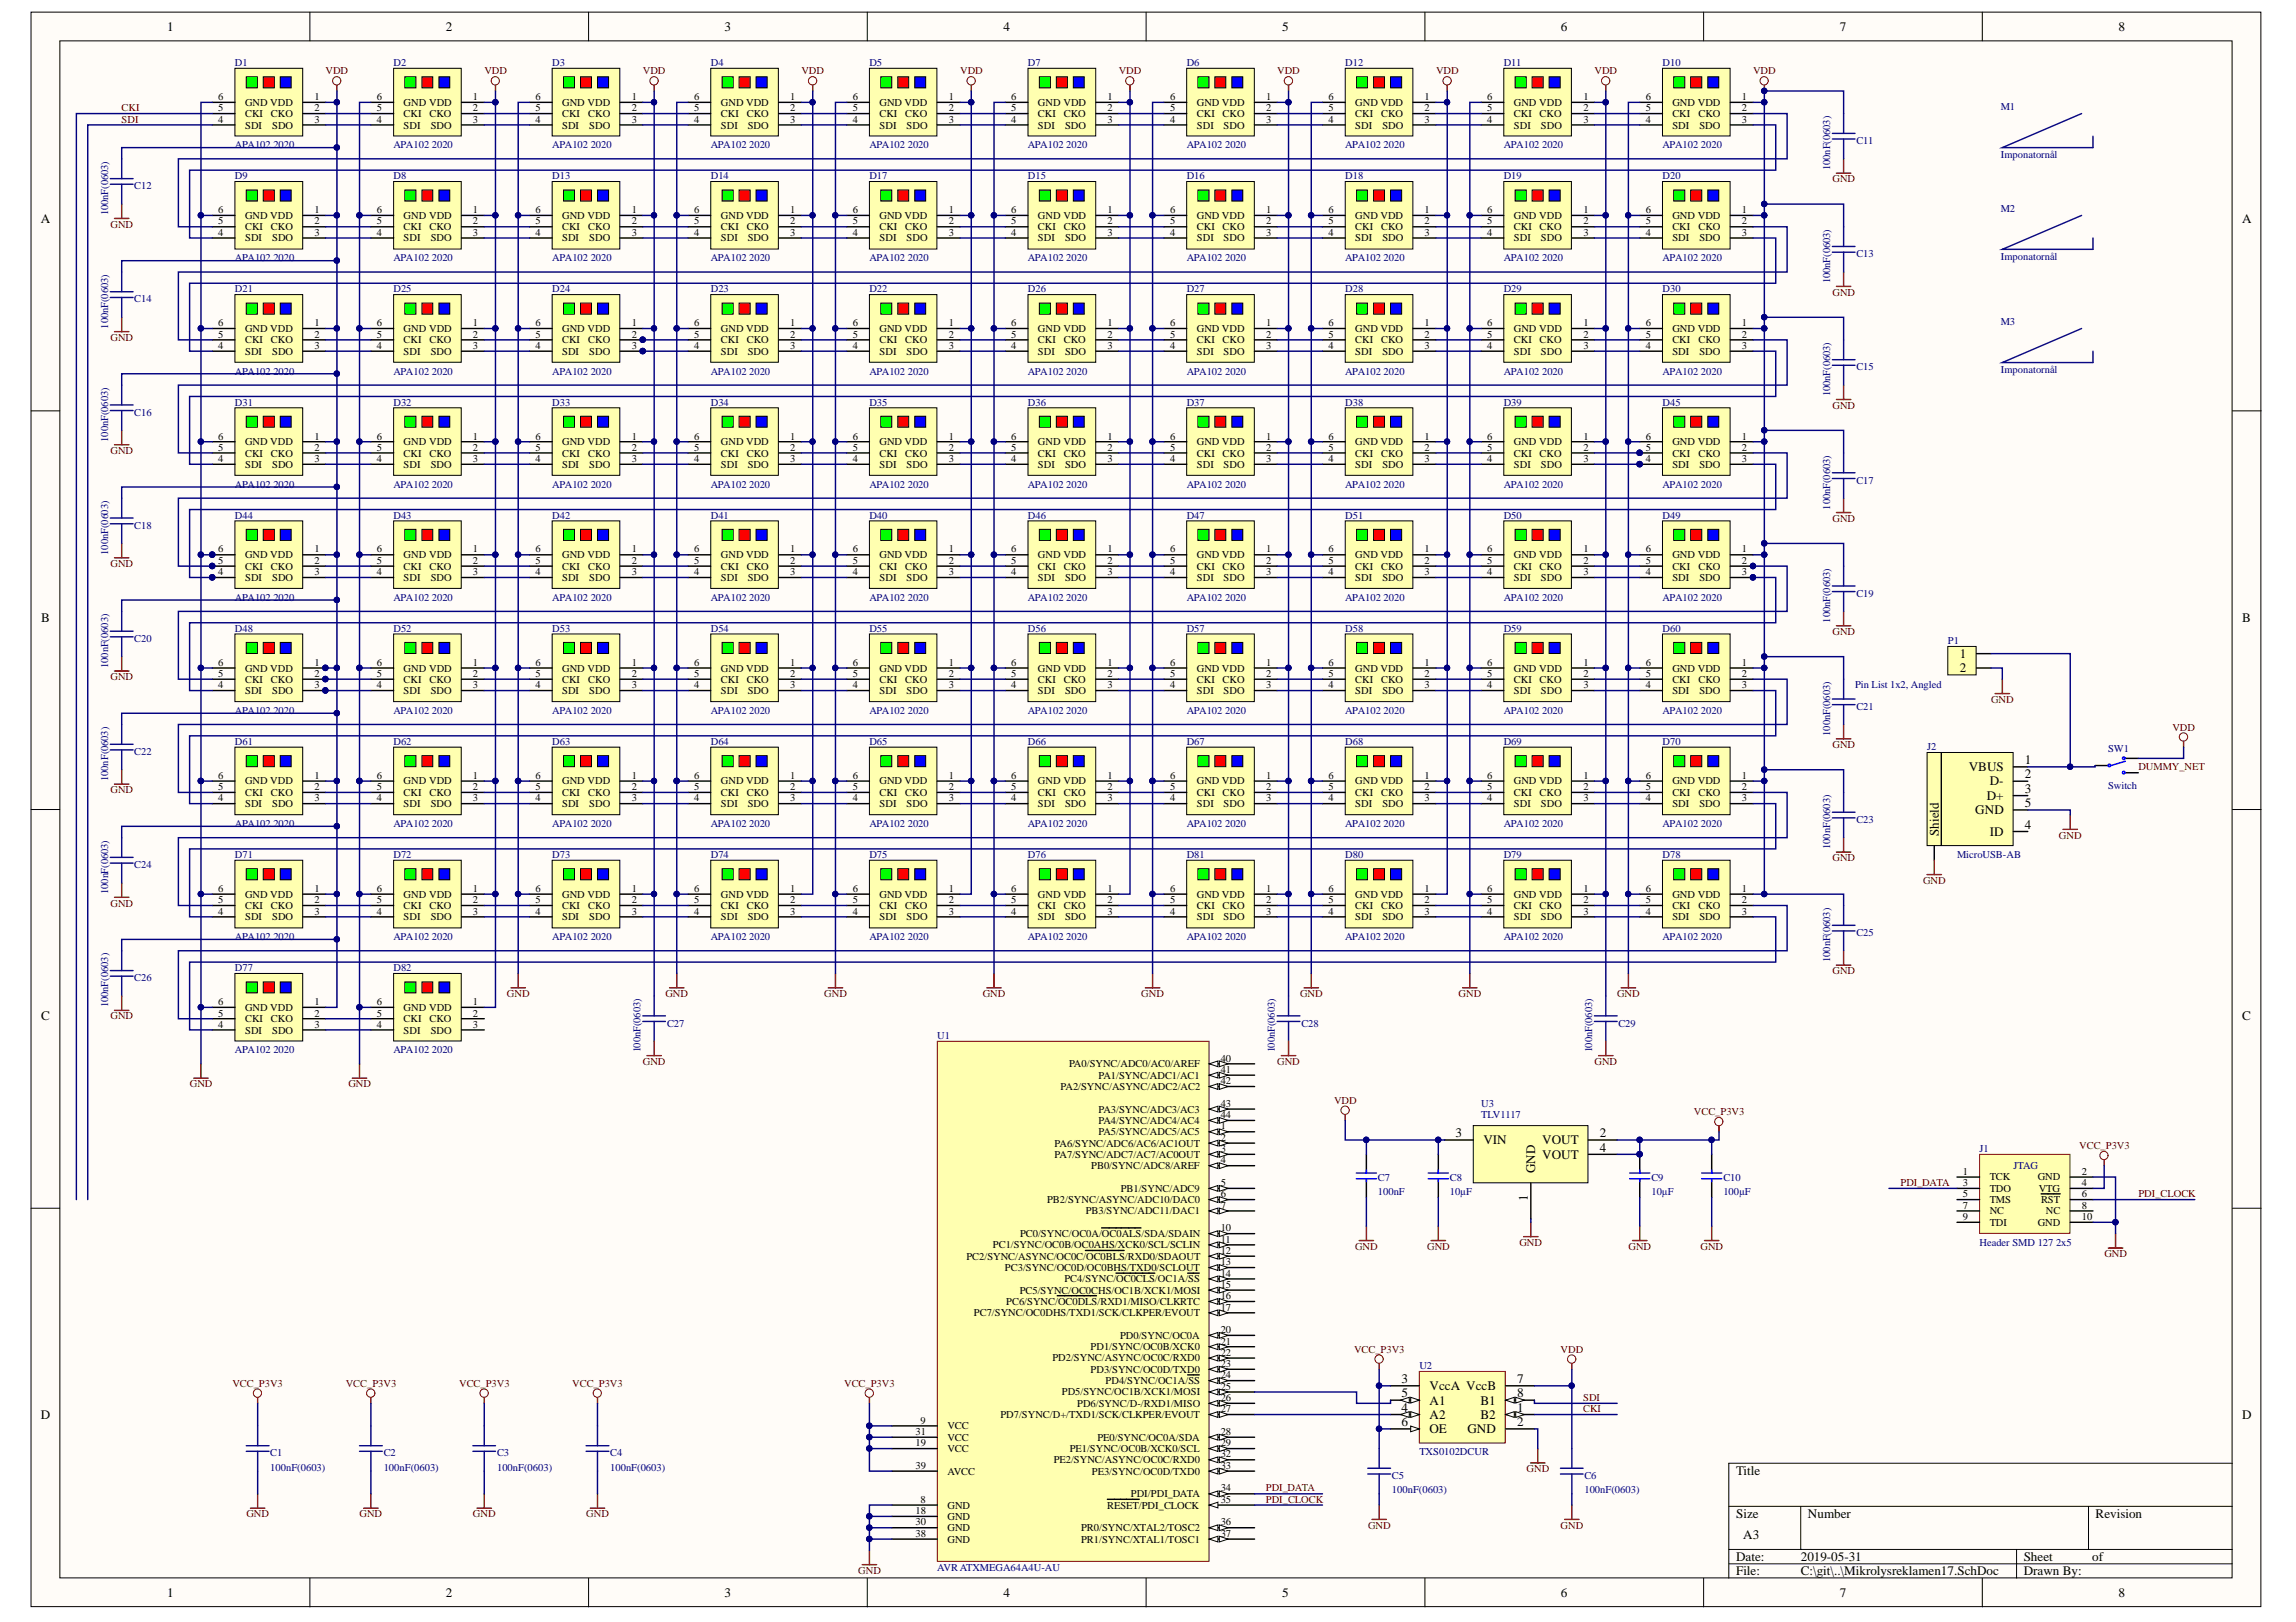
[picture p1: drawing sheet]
<svg xmlns="http://www.w3.org/2000/svg" width="297mm" height="210mm" viewBox="0 0 297 210" stroke-linecap="round" stroke-linejoin="round" font-family="sans-serif">
<defs><g id="words">
<g font-size="1.7">
<text x="21.6" y="4">1</text>
<text x="57.7" y="4">2</text>
<text x="93.7" y="4">3</text>
<text x="129.8" y="4">4</text>
<text x="165.9" y="4">5</text>
<text x="201.9" y="4">6</text>
<text x="238" y="4">7</text>
<text x="274.1" y="4">8</text>
<text x="5.3" y="28.9">A</text>
<text x="290.1" y="28.9">A</text>
<text x="5.3" y="80.4">B</text>
<text x="290.1" y="80.4">B</text>
<text x="253.6" y="85.1">1</text>
<text x="253.6" y="87">2</text>
<text x="254.7" y="99.8">VBUS</text>
<text x="257.4" y="101.6">D-</text>
<text x="262" y="98.9">1</text>
<text x="262" y="100.7">2</text>
<text x="255.6" y="105.4">GND</text>
<text x="257" y="103.5">D+</text>
<text x="262" y="102.6">3</text>
<text x="262" y="104.4">5</text>
<text x="262" y="107.3">4</text>
<text x="250.8" y="108.2" transform="rotate(-90 250.8 108.2)">Shield</text>
<text x="257.4" y="108.2">ID</text>
<text x="5.3" y="132.1">C</text>
<text x="290.1" y="132.1">C</text>
<text x="188.3" y="147.2">3</text>
<text x="191.9" y="148.1">VIN</text>
<text x="199.5" y="150">VOUT</text>
<text x="199.5" y="148.1">VOUT</text>
<text x="207" y="149">4</text>
<text x="207" y="147.2">2</text>
<text x="197.7" y="155.5" transform="rotate(-90 197.7 155.5)">1</text>
<text x="198.6" y="151.8" transform="rotate(-90 198.6 151.8)">GND</text>
<text x="181.3" y="179">3</text>
<text x="184.9" y="179.9">VccA VccB</text>
<text x="196.3" y="179">7</text>
<text x="5.3" y="183.7">D</text>
<text x="181.3" y="180.8">5</text>
<text x="181.3" y="182.7">4</text>
<text x="181.3" y="184.6">6</text>
<text x="184.9" y="181.8">A1</text>
<text x="184.9" y="183.6">A2</text>
<text x="184.9" y="185.5">OE</text>
<text x="189.8" y="185.5">GND</text>
<text x="191.5" y="181.8">B1</text>
<text x="191.5" y="183.6">B2</text>
<text x="196.3" y="184.6">2</text>
<text x="196.3" y="180.8">8</text>
<text x="196.3" y="182.7">1</text>
<text x="290.1" y="183.7">D</text>
<text x="224.6" y="190.8">Title</text>
<text x="224.6" y="196.4">Size</text>
<text x="233.9" y="196.4">Number</text>
<text x="271.1" y="196.4">Revision</text>
<text x="224.6" y="202">Date:</text>
<text x="224.6" y="203.9">File:</text>
<text x="225.5" y="199.2">A3</text>
<text x="233" y="202">2019-05-31</text>
<text x="233" y="203.9">C:\git\..\Mikrolysreklamen17.SchDoc</text>
<text x="261.8" y="202">Sheet</text>
<text x="261.8" y="203.9">Drawn By:</text>
<text x="270.7" y="202">of</text>
<text x="21.6" y="206.6">1</text>
<text x="57.7" y="206.6">2</text>
<text x="93.7" y="206.6">3</text>
<text x="129.8" y="206.6">4</text>
<text x="165.9" y="206.6">5</text>
<text x="201.9" y="206.6">6</text>
<text x="238" y="206.6">7</text>
<text x="274.1" y="206.6">8</text>
</g>
<g font-size="1.4" fill="#000080">
<text x="30.4" y="8.6">D1</text>
<text x="50.9" y="8.6">D2</text>
<text x="71.5" y="8.6">D3</text>
<text x="92" y="8.6">D4</text>
<text x="112.5" y="8.6">D5</text>
<text x="133" y="8.6">D7</text>
<text x="153.5" y="8.6">D6</text>
<text x="174" y="8.6">D12</text>
<text x="194.5" y="8.6">D11</text>
<text x="215.1" y="8.6">D10</text>
<text x="258.8" y="14.2">M1</text>
<text x="30.4" y="19.2">APA102 2020</text>
<text x="30.4" y="23.2">D9</text>
<text x="50.9" y="19.2">APA102 2020</text>
<text x="50.9" y="23.2">D8</text>
<text x="71.5" y="19.2">APA102 2020</text>
<text x="71.5" y="23.2">D13</text>
<text x="92" y="19.2">APA102 2020</text>
<text x="92" y="23.2">D14</text>
<text x="112.5" y="19.2">APA102 2020</text>
<text x="112.5" y="23.2">D17</text>
<text x="133" y="19.2">APA102 2020</text>
<text x="133" y="23.2">D15</text>
<text x="153.5" y="19.2">APA102 2020</text>
<text x="153.5" y="23.2">D16</text>
<text x="174" y="19.2">APA102 2020</text>
<text x="174" y="23.2">D18</text>
<text x="194.5" y="19.2">APA102 2020</text>
<text x="194.5" y="23.2">D19</text>
<text x="215.1" y="19.2">APA102 2020</text>
<text x="215.1" y="23.2">D20</text>
<text x="236.8" y="22" transform="rotate(-90 236.8 22)">100nF(0603)</text>
<text x="240.2" y="18.7">C11</text>
<text x="258.8" y="20.5">Imponatornål</text>
<text x="14" y="27.9" transform="rotate(-90 14 27.9)">100nF(0603)</text>
<text x="17.4" y="24.5">C12</text>
<text x="258.8" y="27.4">M2</text>
<text x="30.4" y="33.8">APA102 2020</text>
<text x="50.9" y="33.8">APA102 2020</text>
<text x="71.5" y="33.8">APA102 2020</text>
<text x="92" y="33.8">APA102 2020</text>
<text x="112.5" y="33.8">APA102 2020</text>
<text x="133" y="33.8">APA102 2020</text>
<text x="153.5" y="33.8">APA102 2020</text>
<text x="174" y="33.8">APA102 2020</text>
<text x="194.5" y="33.8">APA102 2020</text>
<text x="215.1" y="33.8">APA102 2020</text>
<text x="240.2" y="33.3">C13</text>
<text x="258.8" y="33.7">Imponatornål</text>
<text x="17.4" y="39.1">C14</text>
<text x="30.4" y="37.8">D21</text>
<text x="50.9" y="37.8">D25</text>
<text x="71.5" y="37.8">D24</text>
<text x="92" y="37.8">D23</text>
<text x="112.5" y="37.8">D22</text>
<text x="133" y="37.8">D26</text>
<text x="153.5" y="37.8">D27</text>
<text x="174" y="37.8">D28</text>
<text x="194.5" y="37.8">D29</text>
<text x="215.1" y="37.8">D30</text>
<text x="236.8" y="36.6" transform="rotate(-90 236.8 36.6)">100nF(0603)</text>
<text x="14" y="42.5" transform="rotate(-90 14 42.5)">100nF(0603)</text>
<text x="240.2" y="47.9">C15</text>
<text x="258.8" y="42.1">M3</text>
<text x="17.4" y="53.8">C16</text>
<text x="30.4" y="48.5">APA102 2020</text>
<text x="30.4" y="52.5">D31</text>
<text x="50.9" y="48.5">APA102 2020</text>
<text x="50.9" y="52.5">D32</text>
<text x="71.5" y="48.5">APA102 2020</text>
<text x="71.5" y="52.5">D33</text>
<text x="92" y="48.5">APA102 2020</text>
<text x="92" y="52.5">D34</text>
<text x="112.5" y="48.5">APA102 2020</text>
<text x="112.5" y="52.5">D35</text>
<text x="133" y="48.5">APA102 2020</text>
<text x="133" y="52.5">D36</text>
<text x="153.5" y="48.5">APA102 2020</text>
<text x="153.5" y="52.5">D37</text>
<text x="174" y="48.5">APA102 2020</text>
<text x="174" y="52.5">D38</text>
<text x="194.5" y="48.5">APA102 2020</text>
<text x="194.5" y="52.5">D39</text>
<text x="215.1" y="48.5">APA102 2020</text>
<text x="215.1" y="52.5">D45</text>
<text x="236.8" y="51.3" transform="rotate(-90 236.8 51.3)">100nF(0603)</text>
<text x="258.8" y="48.3">Imponatornål</text>
<text x="14" y="57.2" transform="rotate(-90 14 57.2)">100nF(0603)</text>
<text x="30.4" y="63.1">APA102 2020</text>
<text x="50.9" y="63.1">APA102 2020</text>
<text x="71.5" y="63.1">APA102 2020</text>
<text x="92" y="63.1">APA102 2020</text>
<text x="112.5" y="63.1">APA102 2020</text>
<text x="133" y="63.1">APA102 2020</text>
<text x="153.5" y="63.1">APA102 2020</text>
<text x="174" y="63.1">APA102 2020</text>
<text x="194.5" y="63.1">APA102 2020</text>
<text x="215.1" y="63.1">APA102 2020</text>
<text x="236.8" y="66" transform="rotate(-90 236.8 66)">100nF(0603)</text>
<text x="240.2" y="62.6">C17</text>
<text x="14" y="71.8" transform="rotate(-90 14 71.8)">100nF(0603)</text>
<text x="17.4" y="68.4">C18</text>
<text x="30.4" y="67.1">D44</text>
<text x="50.9" y="67.1">D43</text>
<text x="71.5" y="67.1">D42</text>
<text x="92" y="67.1">D41</text>
<text x="112.5" y="67.1">D40</text>
<text x="133" y="67.1">D46</text>
<text x="153.5" y="67.1">D47</text>
<text x="174" y="67.1">D51</text>
<text x="194.5" y="67.1">D50</text>
<text x="215.1" y="67.1">D49</text>
<text x="30.4" y="77.7">APA102 2020</text>
<text x="50.9" y="77.7">APA102 2020</text>
<text x="71.5" y="77.7">APA102 2020</text>
<text x="92" y="77.7">APA102 2020</text>
<text x="112.5" y="77.7">APA102 2020</text>
<text x="133" y="77.7">APA102 2020</text>
<text x="153.5" y="77.7">APA102 2020</text>
<text x="174" y="77.7">APA102 2020</text>
<text x="194.5" y="77.7">APA102 2020</text>
<text x="215.1" y="77.7">APA102 2020</text>
<text x="240.2" y="77.2">C19</text>
<text x="17.4" y="83.1">C20</text>
<text x="30.4" y="81.8">D48</text>
<text x="50.9" y="81.8">D52</text>
<text x="71.5" y="81.8">D53</text>
<text x="92" y="81.8">D54</text>
<text x="112.5" y="81.8">D55</text>
<text x="133" y="81.8">D56</text>
<text x="153.5" y="81.8">D57</text>
<text x="174" y="81.8">D58</text>
<text x="194.5" y="81.8">D59</text>
<text x="215.1" y="81.8">D60</text>
<text x="236.8" y="80.6" transform="rotate(-90 236.8 80.6)">100nF(0603)</text>
<text x="252" y="83.4">P1</text>
<text x="14" y="86.4" transform="rotate(-90 14 86.4)">100nF(0603)</text>
<text x="240" y="89.1">Pin List 1x2, Angled</text>
<text x="30.4" y="92.4">APA102 2020</text>
<text x="50.9" y="92.4">APA102 2020</text>
<text x="71.5" y="92.4">APA102 2020</text>
<text x="92" y="92.4">APA102 2020</text>
<text x="112.5" y="92.4">APA102 2020</text>
<text x="133" y="92.4">APA102 2020</text>
<text x="153.5" y="92.4">APA102 2020</text>
<text x="174" y="92.4">APA102 2020</text>
<text x="194.5" y="92.4">APA102 2020</text>
<text x="215.1" y="92.4">APA102 2020</text>
<text x="236.8" y="95.2" transform="rotate(-90 236.8 95.2)">100nF(0603)</text>
<text x="240.2" y="91.8">C21</text>
<text x="14" y="101.1" transform="rotate(-90 14 101.1)">100nF(0603)</text>
<text x="17.4" y="97.7">C22</text>
<text x="30.4" y="96.4">D61</text>
<text x="50.9" y="96.4">D62</text>
<text x="71.5" y="96.4">D63</text>
<text x="92" y="96.4">D64</text>
<text x="112.5" y="96.4">D65</text>
<text x="133" y="96.4">D66</text>
<text x="153.5" y="96.4">D67</text>
<text x="174" y="96.4">D68</text>
<text x="194.5" y="96.4">D69</text>
<text x="215.1" y="96.4">D70</text>
<text x="249.3" y="97.1">J2</text>
<text x="272.7" y="97.3">SW1</text>
<text x="30.4" y="107.1">APA102 2020</text>
<text x="50.9" y="107.1">APA102 2020</text>
<text x="71.5" y="107.1">APA102 2020</text>
<text x="92" y="107.1">APA102 2020</text>
<text x="112.5" y="107.1">APA102 2020</text>
<text x="133" y="107.1">APA102 2020</text>
<text x="153.5" y="107.1">APA102 2020</text>
<text x="174" y="107.1">APA102 2020</text>
<text x="194.5" y="107.1">APA102 2020</text>
<text x="215.1" y="107.1">APA102 2020</text>
<text x="240.2" y="106.5">C23</text>
<text x="272.7" y="102.2">Switch</text>
<text x="17.4" y="112.3">C24</text>
<text x="30.4" y="111">D71</text>
<text x="50.9" y="111">D72</text>
<text x="71.5" y="111">D73</text>
<text x="92" y="111">D74</text>
<text x="112.5" y="111">D75</text>
<text x="133" y="111">D76</text>
<text x="153.5" y="111">D81</text>
<text x="174" y="111">D80</text>
<text x="194.5" y="111">D79</text>
<text x="215.1" y="111">D78</text>
<text x="236.8" y="109.9" transform="rotate(-90 236.8 109.9)">100nF(0603)</text>
<text x="253.2" y="111">MicroUSB-AB</text>
<text x="14" y="115.7" transform="rotate(-90 14 115.7)">100nF(0603)</text>
<text x="30.4" y="121.7">APA102 2020</text>
<text x="30.4" y="125.7">D77</text>
<text x="50.9" y="121.7">APA102 2020</text>
<text x="50.9" y="125.7">D82</text>
<text x="71.5" y="121.7">APA102 2020</text>
<text x="92" y="121.7">APA102 2020</text>
<text x="112.5" y="121.7">APA102 2020</text>
<text x="133" y="121.7">APA102 2020</text>
<text x="153.5" y="121.7">APA102 2020</text>
<text x="174" y="121.7">APA102 2020</text>
<text x="194.5" y="121.7">APA102 2020</text>
<text x="215.1" y="121.7">APA102 2020</text>
<text x="236.8" y="124.5" transform="rotate(-90 236.8 124.5)">100nF(0603)</text>
<text x="240.2" y="121.1">C25</text>
<text x="14" y="130.4" transform="rotate(-90 14 130.4)">100nF(0603)</text>
<text x="17.4" y="127">C26</text>
<text x="30.4" y="136.3">APA102 2020</text>
<text x="50.9" y="136.3">APA102 2020</text>
<text x="82.9" y="136.2" transform="rotate(-90 82.9 136.2)">100nF(0603)</text>
<text x="86.3" y="132.9">C27</text>
<text x="121.3" y="134.5">U1</text>
<text x="164.9" y="136.2" transform="rotate(-90 164.9 136.2)">100nF(0603)</text>
<text x="168.4" y="132.9">C28</text>
<text x="206" y="136.2" transform="rotate(-90 206 136.2)">100nF(0603)</text>
<text x="209.4" y="132.9">C29</text>
<text x="191.6" y="143.2">U3</text>
<text x="191.6" y="144.7">TLV1117</text>
<text x="256.1" y="149.1">J1</text>
<text x="178.3" y="152.8">C7</text>
<text x="178.3" y="154.7">100nF</text>
<text x="187.6" y="152.8">C8</text>
<text x="187.6" y="154.7">10µF</text>
<text x="213.6" y="152.8">C9</text>
<text x="213.6" y="154.7">10µF</text>
<text x="223" y="152.8">C10</text>
<text x="223" y="154.7">100µF</text>
<text x="260.5" y="151.3">JTAG</text>
<text x="256.1" y="161.2">Header SMD 127 2x5</text>
<text x="183.6" y="177.2">U2</text>
<text x="35" y="188.5">C1</text>
<text x="35" y="190.3">100nF(0603)</text>
<text x="49.6" y="188.5">C2</text>
<text x="49.6" y="190.3">100nF(0603)</text>
<text x="64.3" y="188.5">C3</text>
<text x="64.3" y="190.3">100nF(0603)</text>
<text x="78.9" y="188.5">C4</text>
<text x="78.9" y="190.3">100nF(0603)</text>
<text x="180.1" y="191.4">C5</text>
<text x="183.6" y="188.4">TXS0102DCUR</text>
<text x="205" y="191.4">C6</text>
<text x="180.1" y="193.3">100nF(0603)</text>
<text x="205" y="193.3">100nF(0603)</text>
<text x="121.3" y="203.3">AVR ATXMEGA64A4U-AU</text>
</g>
<g font-size="1.4" fill="#800000">
<text x="42.1" y="9.6">VDD</text>
<text x="62.7" y="9.6">VDD</text>
<text x="83.2" y="9.6">VDD</text>
<text x="103.7" y="9.6">VDD</text>
<text x="124.2" y="9.6">VDD</text>
<text x="144.7" y="9.6">VDD</text>
<text x="165.2" y="9.6">VDD</text>
<text x="185.8" y="9.6">VDD</text>
<text x="206.3" y="9.6">VDD</text>
<text x="226.8" y="9.6">VDD</text>
<text x="15.7" y="14.4">CKI</text>
<text x="15.7" y="15.9">SDI</text>
<text x="237.1" y="23.6">GND</text>
<text x="14.3" y="29.5">GND</text>
<text x="237.1" y="38.3">GND</text>
<text x="14.3" y="44.1">GND</text>
<text x="237.1" y="52.9">GND</text>
<text x="14.3" y="58.7">GND</text>
<text x="237.1" y="67.5">GND</text>
<text x="14.3" y="73.4">GND</text>
<text x="237.1" y="82.2">GND</text>
<text x="14.3" y="88">GND</text>
<text x="257.6" y="91">GND</text>
<text x="281" y="94.6">VDD</text>
<text x="237.1" y="96.8">GND</text>
<text x="276.6" y="99.7">DUMMY_NET</text>
<text x="14.3" y="102.7">GND</text>
<text x="237.1" y="111.4">GND</text>
<text x="266.4" y="108.5">GND</text>
<text x="14.3" y="117.3">GND</text>
<text x="248.8" y="114.4">GND</text>
<text x="14.3" y="131.9">GND</text>
<text x="65.6" y="129">GND</text>
<text x="86.1" y="129">GND</text>
<text x="106.6" y="129">GND</text>
<text x="127.1" y="129">GND</text>
<text x="147.6" y="129">GND</text>
<text x="168.2" y="129">GND</text>
<text x="188.7" y="129">GND</text>
<text x="209.2" y="129">GND</text>
<text x="237.1" y="126.1">GND</text>
<text x="83.2" y="137.8">GND</text>
<text x="165.2" y="137.8">GND</text>
<text x="206.3" y="137.8">GND</text>
<text x="24.6" y="140.7">GND</text>
<text x="45.1" y="140.7">GND</text>
<text x="172.6" y="142.9">VDD</text>
<text x="219.1" y="144.3">VCC_P3V3</text>
<text x="269" y="148.7">VCC_P3V3</text>
<text x="245.9" y="153.5">PDI_DATA</text>
<text x="276.6" y="154.9">PDI_CLOCK</text>
<text x="175.3" y="161.7">GND</text>
<text x="184.6" y="161.7">GND</text>
<text x="196.6" y="161.2">GND</text>
<text x="210.7" y="161.7">GND</text>
<text x="220" y="161.7">GND</text>
<text x="272.3" y="162.7">GND</text>
<text x="30.1" y="179.4">VCC_P3V3</text>
<text x="44.7" y="179.4">VCC_P3V3</text>
<text x="59.4" y="179.4">VCC_P3V3</text>
<text x="74" y="179.4">VCC_P3V3</text>
<text x="109.2" y="179.4">VCC_P3V3</text>
<text x="175.2" y="175.1">VCC_P3V3</text>
<text x="201.9" y="175.1">VDD</text>
<text x="204.8" y="182.8">CKI</text>
<text x="204.8" y="181.3">SDI</text>
<text x="197.5" y="190.5">GND</text>
<text x="31.9" y="196.4">GND</text>
<text x="46.5" y="196.4">GND</text>
<text x="61.2" y="196.4">GND</text>
<text x="75.9" y="196.4">GND</text>
<text x="163.8" y="193">PDI_DATA</text>
<text x="163.8" y="194.5">PDI_CLOCK</text>
<text x="177" y="197.8">GND</text>
<text x="201.9" y="197.8">GND</text>
<text x="111" y="203.7">GND</text>
</g>
<g font-size="1.4">
<text x="28.2" y="15.9">4</text>
<text x="28.2" y="14.4">5</text>
<text x="28.2" y="13">6</text>
<text x="31.7" y="16.6">SDI</text>
<text x="31.7" y="15.2">CKI</text>
<text x="31.7" y="13.7">GND VDD</text>
<text x="35.1" y="15.2">CKO</text>
<text x="35.2" y="16.6">SDO</text>
<text x="40.7" y="13">1</text>
<text x="40.7" y="14.4">2</text>
<text x="40.7" y="15.9">3</text>
<text x="48.8" y="15.9">4</text>
<text x="48.8" y="14.4">5</text>
<text x="48.8" y="13">6</text>
<text x="52.2" y="16.6">SDI</text>
<text x="52.2" y="15.2">CKI</text>
<text x="52.2" y="13.7">GND VDD</text>
<text x="55.6" y="15.2">CKO</text>
<text x="55.7" y="16.6">SDO</text>
<text x="61.2" y="13">1</text>
<text x="61.2" y="14.4">2</text>
<text x="61.2" y="15.9">3</text>
<text x="69.3" y="15.9">4</text>
<text x="69.3" y="14.4">5</text>
<text x="69.3" y="13">6</text>
<text x="72.7" y="16.6">SDI</text>
<text x="72.7" y="15.2">CKI</text>
<text x="72.7" y="13.7">GND VDD</text>
<text x="76.1" y="15.2">CKO</text>
<text x="76.2" y="16.6">SDO</text>
<text x="81.7" y="13">1</text>
<text x="81.7" y="14.4">2</text>
<text x="81.7" y="15.9">3</text>
<text x="89.8" y="15.9">4</text>
<text x="89.8" y="14.4">5</text>
<text x="89.8" y="13">6</text>
<text x="93.3" y="16.6">SDI</text>
<text x="93.3" y="15.2">CKI</text>
<text x="93.3" y="13.7">GND VDD</text>
<text x="96.6" y="15.2">CKO</text>
<text x="96.7" y="16.6">SDO</text>
<text x="102.2" y="13">1</text>
<text x="102.2" y="14.4">2</text>
<text x="102.2" y="15.9">3</text>
<text x="110.3" y="15.9">4</text>
<text x="110.3" y="14.4">5</text>
<text x="110.3" y="13">6</text>
<text x="113.8" y="16.6">SDI</text>
<text x="113.8" y="15.2">CKI</text>
<text x="113.8" y="13.7">GND VDD</text>
<text x="117.1" y="15.2">CKO</text>
<text x="117.3" y="16.6">SDO</text>
<text x="122.7" y="13">1</text>
<text x="122.7" y="14.4">2</text>
<text x="122.7" y="15.9">3</text>
<text x="130.8" y="15.9">4</text>
<text x="130.8" y="14.4">5</text>
<text x="130.8" y="13">6</text>
<text x="134.3" y="16.6">SDI</text>
<text x="134.3" y="15.2">CKI</text>
<text x="134.3" y="13.7">GND VDD</text>
<text x="137.6" y="15.2">CKO</text>
<text x="137.8" y="16.6">SDO</text>
<text x="143.3" y="13">1</text>
<text x="143.3" y="14.4">2</text>
<text x="143.3" y="15.9">3</text>
<text x="151.4" y="15.9">4</text>
<text x="151.4" y="14.4">5</text>
<text x="151.4" y="13">6</text>
<text x="154.8" y="16.6">SDI</text>
<text x="154.8" y="15.2">CKI</text>
<text x="154.8" y="13.7">GND VDD</text>
<text x="158.2" y="15.2">CKO</text>
<text x="158.3" y="16.6">SDO</text>
<text x="163.8" y="13">1</text>
<text x="163.8" y="14.4">2</text>
<text x="163.8" y="15.9">3</text>
<text x="171.9" y="15.9">4</text>
<text x="171.9" y="14.4">5</text>
<text x="171.9" y="13">6</text>
<text x="175.3" y="16.6">SDI</text>
<text x="175.3" y="15.2">CKI</text>
<text x="175.3" y="13.7">GND VDD</text>
<text x="178.7" y="15.2">CKO</text>
<text x="178.9" y="16.6">SDO</text>
<text x="184.3" y="13">1</text>
<text x="184.3" y="14.4">2</text>
<text x="184.3" y="15.9">3</text>
<text x="192.4" y="15.9">4</text>
<text x="192.4" y="14.4">5</text>
<text x="192.4" y="13">6</text>
<text x="195.8" y="16.6">SDI</text>
<text x="195.8" y="15.2">CKI</text>
<text x="195.8" y="13.7">GND VDD</text>
<text x="199.2" y="15.2">CKO</text>
<text x="199.4" y="16.6">SDO</text>
<text x="204.9" y="13">1</text>
<text x="204.9" y="14.4">2</text>
<text x="204.9" y="15.9">3</text>
<text x="212.9" y="15.9">4</text>
<text x="212.9" y="14.4">5</text>
<text x="212.9" y="13">6</text>
<text x="216.4" y="16.6">SDI</text>
<text x="216.4" y="15.2">CKI</text>
<text x="216.4" y="13.7">GND VDD</text>
<text x="219.7" y="15.2">CKO</text>
<text x="219.9" y="16.6">SDO</text>
<text x="225.4" y="13">1</text>
<text x="225.4" y="14.4">2</text>
<text x="225.4" y="15.9">3</text>
<text x="28.2" y="29">5</text>
<text x="28.2" y="27.6">6</text>
<text x="31.7" y="29.8">CKI</text>
<text x="31.7" y="28.3">GND VDD</text>
<text x="35.1" y="29.8">CKO</text>
<text x="40.7" y="27.6">1</text>
<text x="40.7" y="29">2</text>
<text x="48.8" y="29">5</text>
<text x="48.8" y="27.6">6</text>
<text x="52.2" y="29.8">CKI</text>
<text x="52.2" y="28.3">GND VDD</text>
<text x="55.6" y="29.8">CKO</text>
<text x="61.2" y="27.6">1</text>
<text x="61.2" y="29">2</text>
<text x="69.3" y="29">5</text>
<text x="69.3" y="27.6">6</text>
<text x="72.7" y="29.8">CKI</text>
<text x="72.7" y="28.3">GND VDD</text>
<text x="76.1" y="29.8">CKO</text>
<text x="81.7" y="27.6">1</text>
<text x="81.7" y="29">2</text>
<text x="89.8" y="29">5</text>
<text x="89.8" y="27.6">6</text>
<text x="93.3" y="29.8">CKI</text>
<text x="93.3" y="28.3">GND VDD</text>
<text x="96.6" y="29.8">CKO</text>
<text x="102.2" y="27.6">1</text>
<text x="102.2" y="29">2</text>
<text x="110.3" y="29">5</text>
<text x="110.3" y="27.6">6</text>
<text x="113.8" y="29.8">CKI</text>
<text x="113.8" y="28.3">GND VDD</text>
<text x="117.1" y="29.8">CKO</text>
<text x="122.7" y="27.6">1</text>
<text x="122.7" y="29">2</text>
<text x="130.8" y="29">5</text>
<text x="130.8" y="27.6">6</text>
<text x="134.3" y="29.8">CKI</text>
<text x="134.3" y="28.3">GND VDD</text>
<text x="137.6" y="29.8">CKO</text>
<text x="143.3" y="27.6">1</text>
<text x="143.3" y="29">2</text>
<text x="151.4" y="29">5</text>
<text x="151.4" y="27.6">6</text>
<text x="154.8" y="29.8">CKI</text>
<text x="154.8" y="28.3">GND VDD</text>
<text x="158.2" y="29.8">CKO</text>
<text x="163.8" y="27.6">1</text>
<text x="163.8" y="29">2</text>
<text x="171.9" y="29">5</text>
<text x="171.9" y="27.6">6</text>
<text x="175.3" y="29.8">CKI</text>
<text x="175.3" y="28.3">GND VDD</text>
<text x="178.7" y="29.8">CKO</text>
<text x="184.3" y="27.6">1</text>
<text x="184.3" y="29">2</text>
<text x="192.4" y="29">5</text>
<text x="192.4" y="27.6">6</text>
<text x="195.8" y="29.8">CKI</text>
<text x="195.8" y="28.3">GND VDD</text>
<text x="199.2" y="29.8">CKO</text>
<text x="204.9" y="27.6">1</text>
<text x="204.9" y="29">2</text>
<text x="212.9" y="29">5</text>
<text x="212.9" y="27.6">6</text>
<text x="216.4" y="29.8">CKI</text>
<text x="216.4" y="28.3">GND VDD</text>
<text x="219.7" y="29.8">CKO</text>
<text x="225.4" y="27.6">1</text>
<text x="225.4" y="29">2</text>
<text x="28.2" y="30.5">4</text>
<text x="31.7" y="31.2">SDI</text>
<text x="35.2" y="31.2">SDO</text>
<text x="40.7" y="30.5">3</text>
<text x="48.8" y="30.5">4</text>
<text x="52.2" y="31.2">SDI</text>
<text x="55.7" y="31.2">SDO</text>
<text x="61.2" y="30.5">3</text>
<text x="69.3" y="30.5">4</text>
<text x="72.7" y="31.2">SDI</text>
<text x="76.2" y="31.2">SDO</text>
<text x="81.7" y="30.5">3</text>
<text x="89.8" y="30.5">4</text>
<text x="93.3" y="31.2">SDI</text>
<text x="96.7" y="31.2">SDO</text>
<text x="102.2" y="30.5">3</text>
<text x="110.3" y="30.5">4</text>
<text x="113.8" y="31.2">SDI</text>
<text x="117.3" y="31.2">SDO</text>
<text x="122.7" y="30.5">3</text>
<text x="130.8" y="30.5">4</text>
<text x="134.3" y="31.2">SDI</text>
<text x="137.8" y="31.2">SDO</text>
<text x="143.3" y="30.5">3</text>
<text x="151.4" y="30.5">4</text>
<text x="154.8" y="31.2">SDI</text>
<text x="158.3" y="31.2">SDO</text>
<text x="163.8" y="30.5">3</text>
<text x="171.9" y="30.5">4</text>
<text x="175.3" y="31.2">SDI</text>
<text x="178.9" y="31.2">SDO</text>
<text x="184.3" y="30.5">3</text>
<text x="192.4" y="30.5">4</text>
<text x="195.8" y="31.2">SDI</text>
<text x="199.4" y="31.2">SDO</text>
<text x="204.9" y="30.5">3</text>
<text x="212.9" y="30.5">4</text>
<text x="216.4" y="31.2">SDI</text>
<text x="219.9" y="31.2">SDO</text>
<text x="225.4" y="30.5">3</text>
<text x="28.2" y="45.1">4</text>
<text x="28.2" y="43.7">5</text>
<text x="28.2" y="42.2">6</text>
<text x="31.7" y="45.9">SDI</text>
<text x="31.7" y="44.4">CKI</text>
<text x="31.7" y="43">GND VDD</text>
<text x="35.1" y="44.4">CKO</text>
<text x="35.2" y="45.9">SDO</text>
<text x="40.7" y="42.2">1</text>
<text x="40.7" y="43.7">2</text>
<text x="40.7" y="45.1">3</text>
<text x="48.8" y="45.1">4</text>
<text x="48.8" y="43.7">5</text>
<text x="48.8" y="42.2">6</text>
<text x="52.2" y="45.9">SDI</text>
<text x="52.2" y="44.4">CKI</text>
<text x="52.2" y="43">GND VDD</text>
<text x="55.6" y="44.4">CKO</text>
<text x="55.7" y="45.9">SDO</text>
<text x="61.2" y="42.2">1</text>
<text x="61.2" y="43.7">2</text>
<text x="61.2" y="45.1">3</text>
<text x="69.3" y="45.1">4</text>
<text x="69.3" y="43.7">5</text>
<text x="69.3" y="42.2">6</text>
<text x="72.7" y="45.9">SDI</text>
<text x="72.7" y="44.4">CKI</text>
<text x="72.7" y="43">GND VDD</text>
<text x="76.1" y="44.4">CKO</text>
<text x="76.2" y="45.9">SDO</text>
<text x="81.7" y="42.2">1</text>
<text x="81.7" y="43.7">2</text>
<text x="81.7" y="45.1">3</text>
<text x="89.8" y="45.1">4</text>
<text x="89.8" y="43.7">5</text>
<text x="89.8" y="42.2">6</text>
<text x="93.3" y="45.9">SDI</text>
<text x="93.3" y="44.4">CKI</text>
<text x="93.3" y="43">GND VDD</text>
<text x="96.6" y="44.4">CKO</text>
<text x="96.7" y="45.9">SDO</text>
<text x="102.2" y="42.2">1</text>
<text x="102.2" y="43.7">2</text>
<text x="102.2" y="45.1">3</text>
<text x="110.3" y="45.1">4</text>
<text x="110.3" y="43.7">5</text>
<text x="110.3" y="42.2">6</text>
<text x="113.8" y="45.9">SDI</text>
<text x="113.8" y="44.4">CKI</text>
<text x="113.8" y="43">GND VDD</text>
<text x="117.1" y="44.4">CKO</text>
<text x="117.3" y="45.9">SDO</text>
<text x="122.7" y="42.2">1</text>
<text x="122.7" y="43.7">2</text>
<text x="122.7" y="45.1">3</text>
<text x="130.8" y="45.1">4</text>
<text x="130.8" y="43.7">5</text>
<text x="130.8" y="42.2">6</text>
<text x="134.3" y="45.9">SDI</text>
<text x="134.3" y="44.4">CKI</text>
<text x="134.3" y="43">GND VDD</text>
<text x="137.6" y="44.4">CKO</text>
<text x="137.8" y="45.9">SDO</text>
<text x="143.3" y="42.2">1</text>
<text x="143.3" y="43.7">2</text>
<text x="143.3" y="45.1">3</text>
<text x="151.4" y="45.1">4</text>
<text x="151.4" y="43.7">5</text>
<text x="151.4" y="42.2">6</text>
<text x="154.8" y="45.9">SDI</text>
<text x="154.8" y="44.4">CKI</text>
<text x="154.8" y="43">GND VDD</text>
<text x="158.2" y="44.4">CKO</text>
<text x="158.3" y="45.9">SDO</text>
<text x="163.8" y="42.2">1</text>
<text x="163.8" y="43.7">2</text>
<text x="163.8" y="45.1">3</text>
<text x="171.9" y="45.1">4</text>
<text x="171.9" y="43.7">5</text>
<text x="171.9" y="42.2">6</text>
<text x="175.3" y="45.9">SDI</text>
<text x="175.3" y="44.4">CKI</text>
<text x="175.3" y="43">GND VDD</text>
<text x="178.7" y="44.4">CKO</text>
<text x="178.9" y="45.9">SDO</text>
<text x="184.3" y="42.2">1</text>
<text x="184.3" y="43.7">2</text>
<text x="184.3" y="45.1">3</text>
<text x="192.4" y="45.1">4</text>
<text x="192.4" y="43.7">5</text>
<text x="192.4" y="42.2">6</text>
<text x="195.8" y="45.9">SDI</text>
<text x="195.8" y="44.4">CKI</text>
<text x="195.8" y="43">GND VDD</text>
<text x="199.2" y="44.4">CKO</text>
<text x="199.4" y="45.9">SDO</text>
<text x="204.9" y="42.2">1</text>
<text x="204.9" y="43.7">2</text>
<text x="204.9" y="45.1">3</text>
<text x="212.9" y="45.1">4</text>
<text x="212.9" y="43.7">5</text>
<text x="212.9" y="42.2">6</text>
<text x="216.4" y="45.9">SDI</text>
<text x="216.4" y="44.4">CKI</text>
<text x="216.4" y="43">GND VDD</text>
<text x="219.7" y="44.4">CKO</text>
<text x="219.9" y="45.9">SDO</text>
<text x="225.4" y="42.2">1</text>
<text x="225.4" y="43.7">2</text>
<text x="225.4" y="45.1">3</text>
<text x="28.2" y="59.8">4</text>
<text x="28.2" y="58.3">5</text>
<text x="28.2" y="56.9">6</text>
<text x="31.7" y="59.1">CKI</text>
<text x="31.7" y="57.6">GND VDD</text>
<text x="35.1" y="59.1">CKO</text>
<text x="40.7" y="56.9">1</text>
<text x="40.7" y="58.3">2</text>
<text x="40.7" y="59.8">3</text>
<text x="48.8" y="59.8">4</text>
<text x="48.8" y="58.3">5</text>
<text x="48.8" y="56.9">6</text>
<text x="52.2" y="59.1">CKI</text>
<text x="52.2" y="57.6">GND VDD</text>
<text x="55.6" y="59.1">CKO</text>
<text x="61.2" y="56.9">1</text>
<text x="61.2" y="58.3">2</text>
<text x="61.2" y="59.8">3</text>
<text x="69.3" y="59.8">4</text>
<text x="69.3" y="58.3">5</text>
<text x="69.3" y="56.9">6</text>
<text x="72.7" y="59.1">CKI</text>
<text x="72.7" y="57.6">GND VDD</text>
<text x="76.1" y="59.1">CKO</text>
<text x="81.7" y="56.9">1</text>
<text x="81.7" y="58.3">2</text>
<text x="81.7" y="59.8">3</text>
<text x="89.8" y="59.8">4</text>
<text x="89.8" y="58.3">5</text>
<text x="89.8" y="56.9">6</text>
<text x="93.3" y="59.1">CKI</text>
<text x="93.3" y="57.6">GND VDD</text>
<text x="96.6" y="59.1">CKO</text>
<text x="102.2" y="56.9">1</text>
<text x="102.2" y="58.3">2</text>
<text x="102.2" y="59.8">3</text>
<text x="110.3" y="59.8">4</text>
<text x="110.3" y="58.3">5</text>
<text x="110.3" y="56.9">6</text>
<text x="113.8" y="59.1">CKI</text>
<text x="113.8" y="57.6">GND VDD</text>
<text x="117.1" y="59.1">CKO</text>
<text x="122.7" y="56.9">1</text>
<text x="122.7" y="58.3">2</text>
<text x="122.7" y="59.8">3</text>
<text x="130.8" y="59.8">4</text>
<text x="130.8" y="58.3">5</text>
<text x="130.8" y="56.9">6</text>
<text x="134.3" y="59.1">CKI</text>
<text x="134.3" y="57.6">GND VDD</text>
<text x="137.6" y="59.1">CKO</text>
<text x="143.3" y="56.9">1</text>
<text x="143.3" y="58.3">2</text>
<text x="143.3" y="59.8">3</text>
<text x="151.4" y="59.8">4</text>
<text x="151.4" y="58.3">5</text>
<text x="151.4" y="56.9">6</text>
<text x="154.8" y="59.1">CKI</text>
<text x="154.8" y="57.6">GND VDD</text>
<text x="158.2" y="59.1">CKO</text>
<text x="163.8" y="56.9">1</text>
<text x="163.8" y="58.3">2</text>
<text x="163.8" y="59.8">3</text>
<text x="171.9" y="59.8">4</text>
<text x="171.9" y="58.3">5</text>
<text x="171.9" y="56.9">6</text>
<text x="175.3" y="59.1">CKI</text>
<text x="175.3" y="57.6">GND VDD</text>
<text x="178.7" y="59.1">CKO</text>
<text x="184.3" y="56.9">1</text>
<text x="184.3" y="58.3">2</text>
<text x="184.3" y="59.8">3</text>
<text x="192.4" y="59.8">4</text>
<text x="192.4" y="58.3">5</text>
<text x="192.4" y="56.9">6</text>
<text x="195.8" y="59.1">CKI</text>
<text x="195.8" y="57.6">GND VDD</text>
<text x="199.2" y="59.1">CKO</text>
<text x="204.9" y="56.9">1</text>
<text x="204.9" y="58.3">2</text>
<text x="204.9" y="59.8">3</text>
<text x="212.9" y="59.8">4</text>
<text x="212.9" y="58.3">5</text>
<text x="212.9" y="56.9">6</text>
<text x="216.4" y="59.1">CKI</text>
<text x="216.4" y="57.6">GND VDD</text>
<text x="219.7" y="59.1">CKO</text>
<text x="225.4" y="56.9">1</text>
<text x="225.4" y="58.3">2</text>
<text x="225.4" y="59.8">3</text>
<text x="31.7" y="60.6">SDI</text>
<text x="35.2" y="60.6">SDO</text>
<text x="52.2" y="60.6">SDI</text>
<text x="55.7" y="60.6">SDO</text>
<text x="72.7" y="60.6">SDI</text>
<text x="76.2" y="60.6">SDO</text>
<text x="93.3" y="60.6">SDI</text>
<text x="96.7" y="60.6">SDO</text>
<text x="113.8" y="60.6">SDI</text>
<text x="117.3" y="60.6">SDO</text>
<text x="134.3" y="60.6">SDI</text>
<text x="137.8" y="60.6">SDO</text>
<text x="154.8" y="60.6">SDI</text>
<text x="158.3" y="60.6">SDO</text>
<text x="175.3" y="60.6">SDI</text>
<text x="178.9" y="60.6">SDO</text>
<text x="195.8" y="60.6">SDI</text>
<text x="199.4" y="60.6">SDO</text>
<text x="216.4" y="60.6">SDI</text>
<text x="219.9" y="60.6">SDO</text>
<text x="28.2" y="71.5">6</text>
<text x="40.7" y="71.5">1</text>
<text x="48.8" y="71.5">6</text>
<text x="61.2" y="71.5">1</text>
<text x="69.3" y="71.5">6</text>
<text x="81.7" y="71.5">1</text>
<text x="89.8" y="71.5">6</text>
<text x="102.2" y="71.5">1</text>
<text x="110.3" y="71.5">6</text>
<text x="122.7" y="71.5">1</text>
<text x="130.8" y="71.5">6</text>
<text x="143.3" y="71.5">1</text>
<text x="151.4" y="71.5">6</text>
<text x="163.8" y="71.5">1</text>
<text x="171.9" y="71.5">6</text>
<text x="184.3" y="71.5">1</text>
<text x="192.4" y="71.5">6</text>
<text x="204.9" y="71.5">1</text>
<text x="212.9" y="71.5">6</text>
<text x="225.4" y="71.5">1</text>
<text x="28.2" y="74.4">4</text>
<text x="28.2" y="73">5</text>
<text x="31.7" y="75.2">SDI</text>
<text x="31.7" y="73.7">CKI</text>
<text x="31.7" y="72.3">GND VDD</text>
<text x="35.1" y="73.7">CKO</text>
<text x="35.2" y="75.2">SDO</text>
<text x="40.7" y="73">2</text>
<text x="40.7" y="74.4">3</text>
<text x="48.8" y="74.4">4</text>
<text x="48.8" y="73">5</text>
<text x="52.2" y="75.2">SDI</text>
<text x="52.2" y="73.7">CKI</text>
<text x="52.2" y="72.3">GND VDD</text>
<text x="55.6" y="73.7">CKO</text>
<text x="55.7" y="75.2">SDO</text>
<text x="61.2" y="73">2</text>
<text x="61.2" y="74.4">3</text>
<text x="69.3" y="74.4">4</text>
<text x="69.3" y="73">5</text>
<text x="72.7" y="75.2">SDI</text>
<text x="72.7" y="73.7">CKI</text>
<text x="72.7" y="72.3">GND VDD</text>
<text x="76.1" y="73.7">CKO</text>
<text x="76.2" y="75.2">SDO</text>
<text x="81.7" y="73">2</text>
<text x="81.7" y="74.4">3</text>
<text x="89.8" y="74.4">4</text>
<text x="89.8" y="73">5</text>
<text x="93.3" y="75.2">SDI</text>
<text x="93.3" y="73.7">CKI</text>
<text x="93.3" y="72.3">GND VDD</text>
<text x="96.6" y="73.7">CKO</text>
<text x="96.7" y="75.2">SDO</text>
<text x="102.2" y="73">2</text>
<text x="102.2" y="74.4">3</text>
<text x="110.3" y="74.4">4</text>
<text x="110.3" y="73">5</text>
<text x="113.8" y="75.2">SDI</text>
<text x="113.8" y="73.7">CKI</text>
<text x="113.8" y="72.3">GND VDD</text>
<text x="117.1" y="73.7">CKO</text>
<text x="117.3" y="75.2">SDO</text>
<text x="122.7" y="73">2</text>
<text x="122.7" y="74.4">3</text>
<text x="130.8" y="74.4">4</text>
<text x="130.8" y="73">5</text>
<text x="134.3" y="75.2">SDI</text>
<text x="134.3" y="73.7">CKI</text>
<text x="134.3" y="72.3">GND VDD</text>
<text x="137.6" y="73.7">CKO</text>
<text x="137.8" y="75.2">SDO</text>
<text x="143.3" y="73">2</text>
<text x="143.3" y="74.4">3</text>
<text x="151.4" y="74.4">4</text>
<text x="151.4" y="73">5</text>
<text x="154.8" y="75.2">SDI</text>
<text x="154.8" y="73.7">CKI</text>
<text x="154.8" y="72.3">GND VDD</text>
<text x="158.2" y="73.7">CKO</text>
<text x="158.3" y="75.2">SDO</text>
<text x="163.8" y="73">2</text>
<text x="163.8" y="74.4">3</text>
<text x="171.9" y="74.4">4</text>
<text x="171.9" y="73">5</text>
<text x="175.3" y="75.2">SDI</text>
<text x="175.3" y="73.7">CKI</text>
<text x="175.3" y="72.3">GND VDD</text>
<text x="178.7" y="73.7">CKO</text>
<text x="178.9" y="75.2">SDO</text>
<text x="184.3" y="73">2</text>
<text x="184.3" y="74.4">3</text>
<text x="192.4" y="74.4">4</text>
<text x="192.4" y="73">5</text>
<text x="195.8" y="75.2">SDI</text>
<text x="195.8" y="73.7">CKI</text>
<text x="195.8" y="72.3">GND VDD</text>
<text x="199.2" y="73.7">CKO</text>
<text x="199.4" y="75.2">SDO</text>
<text x="204.9" y="73">2</text>
<text x="204.9" y="74.4">3</text>
<text x="212.9" y="74.4">4</text>
<text x="212.9" y="73">5</text>
<text x="216.4" y="75.2">SDI</text>
<text x="216.4" y="73.7">CKI</text>
<text x="216.4" y="72.3">GND VDD</text>
<text x="219.7" y="73.7">CKO</text>
<text x="219.9" y="75.2">SDO</text>
<text x="225.4" y="73">2</text>
<text x="225.4" y="74.4">3</text>
<text x="28.2" y="89.1">4</text>
<text x="28.2" y="87.6">5</text>
<text x="28.2" y="86.1">6</text>
<text x="31.7" y="89.8">SDI</text>
<text x="31.7" y="88.3">CKI</text>
<text x="31.7" y="86.9">GND VDD</text>
<text x="35.1" y="88.3">CKO</text>
<text x="35.2" y="89.8">SDO</text>
<text x="40.7" y="86.1">1</text>
<text x="40.7" y="87.6">2</text>
<text x="40.7" y="89.1">3</text>
<text x="48.8" y="89.1">4</text>
<text x="48.8" y="87.6">5</text>
<text x="48.8" y="86.1">6</text>
<text x="52.2" y="89.8">SDI</text>
<text x="52.2" y="88.3">CKI</text>
<text x="52.2" y="86.9">GND VDD</text>
<text x="55.6" y="88.3">CKO</text>
<text x="55.7" y="89.8">SDO</text>
<text x="61.2" y="86.1">1</text>
<text x="61.2" y="87.6">2</text>
<text x="61.2" y="89.1">3</text>
<text x="69.3" y="89.1">4</text>
<text x="69.3" y="87.6">5</text>
<text x="69.3" y="86.1">6</text>
<text x="72.7" y="89.8">SDI</text>
<text x="72.7" y="88.3">CKI</text>
<text x="72.7" y="86.9">GND VDD</text>
<text x="76.1" y="88.3">CKO</text>
<text x="76.2" y="89.8">SDO</text>
<text x="81.7" y="86.1">1</text>
<text x="81.7" y="87.6">2</text>
<text x="81.7" y="89.1">3</text>
<text x="89.8" y="89.1">4</text>
<text x="89.8" y="87.6">5</text>
<text x="89.8" y="86.1">6</text>
<text x="93.3" y="89.8">SDI</text>
<text x="93.3" y="88.3">CKI</text>
<text x="93.3" y="86.9">GND VDD</text>
<text x="96.6" y="88.3">CKO</text>
<text x="96.7" y="89.8">SDO</text>
<text x="102.2" y="86.1">1</text>
<text x="102.2" y="87.6">2</text>
<text x="102.2" y="89.1">3</text>
<text x="110.3" y="89.1">4</text>
<text x="110.3" y="87.6">5</text>
<text x="110.3" y="86.1">6</text>
<text x="113.8" y="89.8">SDI</text>
<text x="113.8" y="88.3">CKI</text>
<text x="113.8" y="86.9">GND VDD</text>
<text x="117.1" y="88.3">CKO</text>
<text x="117.3" y="89.8">SDO</text>
<text x="122.7" y="86.1">1</text>
<text x="122.7" y="87.6">2</text>
<text x="122.7" y="89.1">3</text>
<text x="130.8" y="89.1">4</text>
<text x="130.8" y="87.6">5</text>
<text x="130.8" y="86.1">6</text>
<text x="134.3" y="89.8">SDI</text>
<text x="134.3" y="88.3">CKI</text>
<text x="134.3" y="86.9">GND VDD</text>
<text x="137.6" y="88.3">CKO</text>
<text x="137.8" y="89.8">SDO</text>
<text x="143.3" y="86.1">1</text>
<text x="143.3" y="87.6">2</text>
<text x="143.3" y="89.1">3</text>
<text x="151.4" y="89.1">4</text>
<text x="151.4" y="87.6">5</text>
<text x="151.4" y="86.1">6</text>
<text x="154.8" y="89.8">SDI</text>
<text x="154.8" y="88.3">CKI</text>
<text x="154.8" y="86.9">GND VDD</text>
<text x="158.2" y="88.3">CKO</text>
<text x="158.3" y="89.8">SDO</text>
<text x="163.8" y="86.1">1</text>
<text x="163.8" y="87.6">2</text>
<text x="163.8" y="89.1">3</text>
<text x="171.9" y="89.1">4</text>
<text x="171.9" y="87.6">5</text>
<text x="171.9" y="86.1">6</text>
<text x="175.3" y="89.8">SDI</text>
<text x="175.3" y="88.3">CKI</text>
<text x="175.3" y="86.9">GND VDD</text>
<text x="178.7" y="88.3">CKO</text>
<text x="178.9" y="89.8">SDO</text>
<text x="184.3" y="86.1">1</text>
<text x="184.3" y="87.6">2</text>
<text x="184.3" y="89.1">3</text>
<text x="192.4" y="89.1">4</text>
<text x="192.4" y="87.6">5</text>
<text x="192.4" y="86.1">6</text>
<text x="195.8" y="89.8">SDI</text>
<text x="195.8" y="88.3">CKI</text>
<text x="195.8" y="86.9">GND VDD</text>
<text x="199.2" y="88.3">CKO</text>
<text x="199.4" y="89.8">SDO</text>
<text x="204.9" y="86.1">1</text>
<text x="204.9" y="87.6">2</text>
<text x="204.9" y="89.1">3</text>
<text x="212.9" y="89.1">4</text>
<text x="212.9" y="87.6">5</text>
<text x="212.9" y="86.1">6</text>
<text x="216.4" y="89.8">SDI</text>
<text x="216.4" y="88.3">CKI</text>
<text x="216.4" y="86.9">GND VDD</text>
<text x="219.7" y="88.3">CKO</text>
<text x="219.9" y="89.8">SDO</text>
<text x="225.4" y="86.1">1</text>
<text x="225.4" y="87.6">2</text>
<text x="225.4" y="89.1">3</text>
<text x="28.2" y="100.8">6</text>
<text x="31.7" y="101.5">GND VDD</text>
<text x="40.7" y="100.8">1</text>
<text x="48.8" y="100.8">6</text>
<text x="52.2" y="101.5">GND VDD</text>
<text x="61.2" y="100.8">1</text>
<text x="69.3" y="100.8">6</text>
<text x="72.7" y="101.5">GND VDD</text>
<text x="81.7" y="100.8">1</text>
<text x="89.8" y="100.8">6</text>
<text x="93.3" y="101.5">GND VDD</text>
<text x="102.2" y="100.8">1</text>
<text x="110.3" y="100.8">6</text>
<text x="113.8" y="101.5">GND VDD</text>
<text x="122.7" y="100.8">1</text>
<text x="130.8" y="100.8">6</text>
<text x="134.3" y="101.5">GND VDD</text>
<text x="143.3" y="100.8">1</text>
<text x="151.4" y="100.8">6</text>
<text x="154.8" y="101.5">GND VDD</text>
<text x="163.8" y="100.8">1</text>
<text x="171.9" y="100.8">6</text>
<text x="175.3" y="101.5">GND VDD</text>
<text x="184.3" y="100.8">1</text>
<text x="192.4" y="100.8">6</text>
<text x="195.8" y="101.5">GND VDD</text>
<text x="204.9" y="100.8">1</text>
<text x="212.9" y="100.8">6</text>
<text x="216.4" y="101.5">GND VDD</text>
<text x="225.4" y="100.8">1</text>
<text x="28.2" y="103.7">4</text>
<text x="28.2" y="102.2">5</text>
<text x="31.7" y="104.5">SDI</text>
<text x="31.7" y="103">CKI</text>
<text x="35.1" y="103">CKO</text>
<text x="35.2" y="104.5">SDO</text>
<text x="40.7" y="102.2">2</text>
<text x="40.7" y="103.7">3</text>
<text x="48.8" y="103.7">4</text>
<text x="48.8" y="102.2">5</text>
<text x="52.2" y="104.5">SDI</text>
<text x="52.2" y="103">CKI</text>
<text x="55.6" y="103">CKO</text>
<text x="55.7" y="104.5">SDO</text>
<text x="61.2" y="102.2">2</text>
<text x="61.2" y="103.7">3</text>
<text x="69.3" y="103.7">4</text>
<text x="69.3" y="102.2">5</text>
<text x="72.7" y="104.5">SDI</text>
<text x="72.7" y="103">CKI</text>
<text x="76.1" y="103">CKO</text>
<text x="76.2" y="104.5">SDO</text>
<text x="81.7" y="102.2">2</text>
<text x="81.7" y="103.7">3</text>
<text x="89.8" y="103.7">4</text>
<text x="89.8" y="102.2">5</text>
<text x="93.3" y="104.5">SDI</text>
<text x="93.3" y="103">CKI</text>
<text x="96.6" y="103">CKO</text>
<text x="96.7" y="104.5">SDO</text>
<text x="102.2" y="102.2">2</text>
<text x="102.2" y="103.7">3</text>
<text x="110.3" y="103.7">4</text>
<text x="110.3" y="102.2">5</text>
<text x="113.8" y="104.5">SDI</text>
<text x="113.8" y="103">CKI</text>
<text x="117.1" y="103">CKO</text>
<text x="117.3" y="104.5">SDO</text>
<text x="122.7" y="102.2">2</text>
<text x="122.7" y="103.7">3</text>
<text x="130.8" y="103.7">4</text>
<text x="130.8" y="102.2">5</text>
<text x="134.3" y="104.5">SDI</text>
<text x="134.3" y="103">CKI</text>
<text x="137.6" y="103">CKO</text>
<text x="137.8" y="104.5">SDO</text>
<text x="143.3" y="102.2">2</text>
<text x="143.3" y="103.7">3</text>
<text x="151.4" y="103.7">4</text>
<text x="151.4" y="102.2">5</text>
<text x="154.8" y="104.5">SDI</text>
<text x="154.8" y="103">CKI</text>
<text x="158.2" y="103">CKO</text>
<text x="158.3" y="104.5">SDO</text>
<text x="163.8" y="102.2">2</text>
<text x="163.8" y="103.7">3</text>
<text x="171.9" y="103.7">4</text>
<text x="171.9" y="102.2">5</text>
<text x="175.3" y="104.5">SDI</text>
<text x="175.3" y="103">CKI</text>
<text x="178.7" y="103">CKO</text>
<text x="178.9" y="104.5">SDO</text>
<text x="184.3" y="102.2">2</text>
<text x="184.3" y="103.7">3</text>
<text x="192.4" y="103.7">4</text>
<text x="192.4" y="102.2">5</text>
<text x="195.8" y="104.5">SDI</text>
<text x="195.8" y="103">CKI</text>
<text x="199.2" y="103">CKO</text>
<text x="199.4" y="104.5">SDO</text>
<text x="204.9" y="102.2">2</text>
<text x="204.9" y="103.7">3</text>
<text x="212.9" y="103.7">4</text>
<text x="212.9" y="102.2">5</text>
<text x="216.4" y="104.5">SDI</text>
<text x="216.4" y="103">CKI</text>
<text x="219.7" y="103">CKO</text>
<text x="219.9" y="104.5">SDO</text>
<text x="225.4" y="102.2">2</text>
<text x="225.4" y="103.7">3</text>
<text x="28.2" y="118.4">4</text>
<text x="28.2" y="116.9">5</text>
<text x="28.2" y="115.4">6</text>
<text x="31.7" y="119.1">SDI</text>
<text x="31.7" y="117.7">CKI</text>
<text x="31.7" y="116.2">GND VDD</text>
<text x="35.1" y="117.7">CKO</text>
<text x="35.2" y="119.1">SDO</text>
<text x="40.7" y="115.4">1</text>
<text x="40.7" y="116.9">2</text>
<text x="40.7" y="118.4">3</text>
<text x="48.8" y="118.4">4</text>
<text x="48.8" y="116.9">5</text>
<text x="48.8" y="115.4">6</text>
<text x="52.2" y="119.1">SDI</text>
<text x="52.2" y="117.7">CKI</text>
<text x="52.2" y="116.2">GND VDD</text>
<text x="55.6" y="117.7">CKO</text>
<text x="55.7" y="119.1">SDO</text>
<text x="61.2" y="115.4">1</text>
<text x="61.2" y="116.9">2</text>
<text x="61.2" y="118.4">3</text>
<text x="69.3" y="118.4">4</text>
<text x="69.3" y="116.9">5</text>
<text x="69.3" y="115.4">6</text>
<text x="72.7" y="119.1">SDI</text>
<text x="72.7" y="117.7">CKI</text>
<text x="72.7" y="116.2">GND VDD</text>
<text x="76.1" y="117.7">CKO</text>
<text x="76.2" y="119.1">SDO</text>
<text x="81.7" y="115.4">1</text>
<text x="81.7" y="116.9">2</text>
<text x="81.7" y="118.4">3</text>
<text x="89.8" y="118.4">4</text>
<text x="89.8" y="116.9">5</text>
<text x="89.8" y="115.4">6</text>
<text x="93.3" y="119.1">SDI</text>
<text x="93.3" y="117.7">CKI</text>
<text x="93.3" y="116.2">GND VDD</text>
<text x="96.6" y="117.7">CKO</text>
<text x="96.7" y="119.1">SDO</text>
<text x="102.2" y="115.4">1</text>
<text x="102.2" y="116.9">2</text>
<text x="102.2" y="118.4">3</text>
<text x="110.3" y="118.4">4</text>
<text x="110.3" y="116.9">5</text>
<text x="110.3" y="115.4">6</text>
<text x="113.8" y="119.1">SDI</text>
<text x="113.8" y="117.7">CKI</text>
<text x="113.8" y="116.2">GND VDD</text>
<text x="117.1" y="117.7">CKO</text>
<text x="117.3" y="119.1">SDO</text>
<text x="122.7" y="115.4">1</text>
<text x="122.7" y="116.9">2</text>
<text x="122.7" y="118.4">3</text>
<text x="130.8" y="118.4">4</text>
<text x="130.8" y="116.9">5</text>
<text x="130.8" y="115.4">6</text>
<text x="134.3" y="119.1">SDI</text>
<text x="134.3" y="117.7">CKI</text>
<text x="134.3" y="116.2">GND VDD</text>
<text x="137.6" y="117.7">CKO</text>
<text x="137.8" y="119.1">SDO</text>
<text x="143.3" y="115.4">1</text>
<text x="143.3" y="116.9">2</text>
<text x="143.3" y="118.4">3</text>
<text x="151.4" y="118.4">4</text>
<text x="151.4" y="116.9">5</text>
<text x="151.4" y="115.4">6</text>
<text x="154.8" y="119.1">SDI</text>
<text x="154.8" y="117.7">CKI</text>
<text x="154.8" y="116.2">GND VDD</text>
<text x="158.2" y="117.7">CKO</text>
<text x="158.3" y="119.1">SDO</text>
<text x="163.8" y="115.4">1</text>
<text x="163.8" y="116.9">2</text>
<text x="163.8" y="118.4">3</text>
<text x="171.9" y="118.4">4</text>
<text x="171.9" y="116.9">5</text>
<text x="171.9" y="115.4">6</text>
<text x="175.3" y="119.1">SDI</text>
<text x="175.3" y="117.7">CKI</text>
<text x="175.3" y="116.2">GND VDD</text>
<text x="178.7" y="117.7">CKO</text>
<text x="178.9" y="119.1">SDO</text>
<text x="184.3" y="115.4">1</text>
<text x="184.3" y="116.9">2</text>
<text x="184.3" y="118.4">3</text>
<text x="192.4" y="118.4">4</text>
<text x="192.4" y="116.9">5</text>
<text x="192.4" y="115.4">6</text>
<text x="195.8" y="119.1">SDI</text>
<text x="195.8" y="117.7">CKI</text>
<text x="195.8" y="116.2">GND VDD</text>
<text x="199.2" y="117.7">CKO</text>
<text x="199.4" y="119.1">SDO</text>
<text x="204.9" y="115.4">1</text>
<text x="204.9" y="116.9">2</text>
<text x="204.9" y="118.4">3</text>
<text x="212.9" y="118.4">4</text>
<text x="212.9" y="116.9">5</text>
<text x="212.9" y="115.4">6</text>
<text x="216.4" y="119.1">SDI</text>
<text x="216.4" y="117.7">CKI</text>
<text x="216.4" y="116.2">GND VDD</text>
<text x="219.7" y="117.7">CKO</text>
<text x="219.9" y="119.1">SDO</text>
<text x="225.4" y="115.4">1</text>
<text x="225.4" y="116.9">2</text>
<text x="225.4" y="118.4">3</text>
<text x="28.2" y="131.5">5</text>
<text x="28.2" y="130.1">6</text>
<text x="31.7" y="130.8">GND VDD</text>
<text x="40.7" y="130.1">1</text>
<text x="40.7" y="131.5">2</text>
<text x="48.8" y="131.5">5</text>
<text x="48.8" y="130.1">6</text>
<text x="52.2" y="130.8">GND VDD</text>
<text x="61.2" y="130.1">1</text>
<text x="61.2" y="131.5">2</text>
<text x="28.2" y="133">4</text>
<text x="31.7" y="133.7">SDI</text>
<text x="31.7" y="132.3">CKI</text>
<text x="35.1" y="132.3">CKO</text>
<text x="35.2" y="133.7">SDO</text>
<text x="40.7" y="133">3</text>
<text x="48.8" y="133">4</text>
<text x="52.2" y="133.7">SDI</text>
<text x="52.2" y="132.3">CKI</text>
<text x="55.6" y="132.3">CKO</text>
<text x="55.7" y="133.7">SDO</text>
<text x="61.2" y="133">3</text>
<text x="157.9" y="137.4">40</text>
<text x="137.2" y="141.1">PA2/SYNC/ASYNC/ADC2/AC2</text>
<text x="138.3" y="138.1">PA0/SYNC/ADC0/AC0/AREF</text>
<text x="142.1" y="139.6">PA1/SYNC/ADC1/AC1</text>
<text x="157.9" y="138.9">41</text>
<text x="157.9" y="140.3">42</text>
<text x="157.9" y="143.2">43</text>
<text x="136.4" y="148.4">PA6/SYNC/ADC6/AC6/AC1OUT</text>
<text x="136.4" y="149.8">PA7/SYNC/ADC7/AC7/AC0OUT</text>
<text x="142.1" y="144">PA3/SYNC/ADC3/AC3</text>
<text x="142.1" y="145.4">PA4/SYNC/ADC4/AC4</text>
<text x="142.1" y="146.9">PA5/SYNC/ADC5/AC5</text>
<text x="157.9" y="144.7">44</text>
<text x="157.9" y="146.2">1</text>
<text x="157.9" y="147.6">2</text>
<text x="157.9" y="149.1">3</text>
<text x="135.5" y="155.7">PB2/SYNC/ASYNC/ADC10/DAC0</text>
<text x="141.2" y="151.3">PB0/SYNC/ADC8/AREF</text>
<text x="145" y="154.2">PB1/SYNC/ADC9</text>
<text x="157.9" y="150.6">4</text>
<text x="157.9" y="153.5">5</text>
<text x="157.9" y="154.9">6</text>
<text x="253.9" y="152">1</text>
<text x="253.9" y="153.5">3</text>
<text x="253.9" y="154.9">5</text>
<text x="257.4" y="152.8">TCK</text>
<text x="257.4" y="154.2">TDO</text>
<text x="257.4" y="155.7">TMS</text>
<text x="263.6" y="152.8">GND</text>
<text x="263.8" y="154.2">VTG</text>
<text x="264" y="155.7">RST</text>
<text x="269.3" y="152">2</text>
<text x="269.3" y="153.5">4</text>
<text x="269.3" y="154.9">6</text>
<text x="128.5" y="161.5">PC1/SYNC/OC0B/OC0AHS/XCK0/SCL/SCLIN</text>
<text x="132" y="160.1">PC0/SYNC/OC0A/OC0ALS/SDA/SDAIN</text>
<text x="140.5" y="157.1">PB3/SYNC/ADC11/DAC1</text>
<text x="157.9" y="156.4">7</text>
<text x="157.9" y="159.3">10</text>
<text x="157.9" y="160.8">11</text>
<text x="253.9" y="156.4">7</text>
<text x="253.9" y="157.9">9</text>
<text x="257.4" y="157.1">NC</text>
<text x="257.4" y="158.6">TDI</text>
<text x="263.6" y="158.6">GND</text>
<text x="264.7" y="157.1">NC</text>
<text x="269.3" y="156.4">8</text>
<text x="269.3" y="157.9">10</text>
<text x="125" y="163">PC2/SYNC/ASYNC/OC0C/OC0BLS/RXD0/SDAOUT</text>
<text x="130" y="164.5">PC3/SYNC/OC0D/OC0BHS/TXD0/SCLOUT</text>
<text x="131.9" y="167.4">PC5/SYNC/OC0CHS/OC1B/XCK1/MOSI</text>
<text x="137.7" y="165.9">PC4/SYNC/OC0CLS/OC1A/SS</text>
<text x="157.9" y="162.3">12</text>
<text x="157.9" y="163.7">13</text>
<text x="157.9" y="165.2">14</text>
<text x="157.9" y="166.7">15</text>
<text x="126" y="170.3">PC7/SYNC/OC0DHS/TXD1/SCK/CLKPER/EVOUT</text>
<text x="130.2" y="168.9">PC6/SYNC/OC0DLS/RXD1/MISO/CLKRTC</text>
<text x="144.9" y="173.3">PD0/SYNC/OC0A</text>
<text x="157.9" y="168.1">16</text>
<text x="157.9" y="169.6">17</text>
<text x="157.9" y="172.5">20</text>
<text x="157.9" y="174">21</text>
<text x="136.1" y="176.2">PD2/SYNC/ASYNC/OC0C/RXD0</text>
<text x="141.1" y="177.7">PD3/SYNC/OC0D/TXD0</text>
<text x="141.1" y="174.7">PD1/SYNC/OC0B/XCK0</text>
<text x="143" y="179.1">PD4/SYNC/OC1A/SS</text>
<text x="157.9" y="175.5">22</text>
<text x="157.9" y="176.9">23</text>
<text x="157.9" y="178.4">24</text>
<text x="157.9" y="179.9">25</text>
<text x="118.4" y="185.7">31</text>
<text x="119.1" y="184.2">9</text>
<text x="122.6" y="185">VCC</text>
<text x="129.4" y="183.5">PD7/SYNC/D+/TXD1/SCK/CLKPER/EVOUT</text>
<text x="137.4" y="180.6">PD5/SYNC/OC1B/XCK1/MOSI</text>
<text x="139.4" y="182.1">PD6/SYNC/D-/RXD1/MISO</text>
<text x="157.9" y="181.3">26</text>
<text x="157.9" y="182.8">27</text>
<text x="157.9" y="185.7">28</text>
<text x="118.4" y="187.2">19</text>
<text x="118.4" y="190.1">39</text>
<text x="122.6" y="187.9">VCC</text>
<text x="122.6" y="190.8">AVCC</text>
<text x="122.6" y="186.5">VCC</text>
<text x="136.3" y="189.4">PE2/SYNC/ASYNC/OC0C/RXD0</text>
<text x="138.4" y="187.9">PE1/SYNC/OC0B/XCK0/SCL</text>
<text x="141.3" y="190.8">PE3/SYNC/OC0D/TXD0</text>
<text x="142" y="186.5">PE0/SYNC/OC0A/SDA</text>
<text x="157.9" y="187.2">29</text>
<text x="157.9" y="188.6">32</text>
<text x="157.9" y="190.1">33</text>
<text x="118.4" y="196">18</text>
<text x="118.4" y="197.4">30</text>
<text x="119.1" y="194.5">8</text>
<text x="122.6" y="195.2">GND</text>
<text x="122.6" y="196.7">GND</text>
<text x="143.3" y="195.2">RESET/PDI_CLOCK</text>
<text x="146.3" y="193.8">PDI/PDI_DATA</text>
<text x="157.9" y="197.4">36</text>
<text x="157.9" y="194.5">35</text>
<text x="157.9" y="193">34</text>
<text x="118.4" y="198.9">38</text>
<text x="122.6" y="198.2">GND</text>
<text x="122.6" y="199.6">GND</text>
<text x="139.9" y="198.2">PR0/SYNC/XTAL2/TOSC2</text>
<text x="139.9" y="199.6">PR1/SYNC/XTAL1/TOSC1</text>
<text x="157.9" y="198.9">37</text>
</g>
</g></defs>
<g fill="#fffcf8" stroke="#000" stroke-width=".13">
<path d="M4 1.6h288.5v206.3h-288.5z"/>
<path d="M7.7 5.3h281.1v198.9h-281.1z"/>
</g>
<g fill="none" stroke="#000" stroke-width=".13">
<path d="M40.1 1.6v3.7M76.1 1.6v3.7M112.2 1.6v3.7M148.3 1.6v3.7M184.3 1.6v3.7M220.4 1.6v3.7M256.5 1.6v3.7M4 53.2h3.7M288.8 53.2h3.7M4 104.8h3.7M288.8 104.8h3.7M4 156.4h3.7"/>
<path d="M288.8 156.4h3.7M223.7 194.9h65.1M233 194.9v5.6M270.2 194.9v5.6M288.8 189.4h-65.1v14.8M40.1 204.2v3.8M76.1 204.2v3.8M112.2 204.2v3.8M148.3 204.2v3.8M184.3 204.2v3.8M220.4 204.2v3.8M223.7 200.5h65.1"/>
<path d="M223.7 202.4h65.1M256.5 204.2v3.8M260.9 200.5v3.7"/>
</g>
<g fill="none" stroke="#11037f" stroke-width=".19">
<path d="M31.9 187.8h2.9M31.9 187.1h2.9M33.3 184.5v2.6M33.3 187.8v2.6M46.5 187.8h3M46.5 187.1h3M48 184.5v2.6M48 187.8v2.6M61.2 187.8h2.9M61.2 187.1h2.9M62.7 184.5v2.6M62.7 187.8v2.6"/>
<path d="M75.8 187.8h3M75.8 187.1h3M77.3 184.5v2.6M77.3 187.8v2.6M177 190.8h2.9M177 190h2.9M178.4 187.5v2.5M178.4 190.8v2.5M201.9 190.8h2.9M201.9 190h2.9M203.4 187.5v2.5M203.4 190.8v2.5"/>
</g>
<path d="M273.7 159.6v1.9M272.8 161.5h1.8" fill="none" stroke="#800000" stroke-width=".19"/>
<path d="M256.1 149.4h11.7v10.2h-11.7z" fill="#ffffb0" stroke="#800000" stroke-width=".13"/>
<path d="M253.2 152.3h2.9M253.2 153.8h2.9M253.2 155.2h2.9M253.2 156.7h2.9M253.2 158.2h2.9M264.1 154.5h2.4M267.8 152.3h3M267.8 153.8h3M267.8 155.2h3M267.8 156.7h3M267.8 158.2h3" fill="none" stroke="#000" stroke-width=".19"/>
<path d="M121.3 134.8h35.1v67.3h-35.1z" fill="#ffffb0" stroke="#800000" stroke-width=".13"/>
<path d="M156.4 197.7h5.9" fill="none" stroke="#000" stroke-width=".19"/>
<path d="M156.4 197.7l1.2-.4v.8z" fill="#fffcf8"/>
<path d="M156.4 197.7l1.2-.4v.8z" fill="none" stroke="#000" stroke-width=".13"/>
<path d="M157.7 197.3l1.2 .4-1.2 .4z" fill="#fffcf8"/>
<path d="M157.7 197.3l1.2 .4-1.2 .4z" fill="none" stroke="#000" stroke-width=".13"/>
<path d="M156.4 199.2h5.9" fill="none" stroke="#000" stroke-width=".19"/>
<path d="M156.4 199.2l1.2-.4v.7z" fill="#fffcf8"/>
<path d="M156.4 199.2l1.2-.4v.7z" fill="none" stroke="#000" stroke-width=".13"/>
<path d="M157.7 198.8l1.2 .4-1.2 .3z" fill="#fffcf8"/>
<path d="M157.7 198.8l1.2 .4-1.2 .3z" fill="none" stroke="#000" stroke-width=".13"/>
<path d="M156.4 194.8h5.9" fill="none" stroke="#000" stroke-width=".19"/>
<path d="M156.4 194.8l1.2-.4v.7z" fill="#fffcf8"/>
<path d="M156.4 194.8l1.2-.4v.7z" fill="none" stroke="#000" stroke-width=".13"/>
<path d="M156.4 137.7h5.9M115.4 184.5h5.9M115.4 187.5h5.9M115.4 190.4h5.9M115.4 194.8h5.9M115.4 196.2h5.9M115.4 197.7h5.9M143.3 194h4.1" fill="none" stroke="#000" stroke-width=".19"/>
<path d="M156.4 137.7l1.2-.4v.7z" fill="#fffcf8"/>
<path d="M156.4 137.7l1.2-.4v.7z" fill="none" stroke="#000" stroke-width=".13"/>
<path d="M157.7 137.3l1.2 .4-1.2 .3z" fill="#fffcf8"/>
<path d="M157.7 137.3l1.2 .4-1.2 .3z" fill="none" stroke="#000" stroke-width=".13"/>
<path d="M156.4 139.1h5.9" fill="none" stroke="#000" stroke-width=".19"/>
<path d="M156.4 139.1l1.2-.3v.7z" fill="#fffcf8"/>
<path d="M156.4 139.1l1.2-.3v.7z" fill="none" stroke="#000" stroke-width=".13"/>
<path d="M157.7 138.8l1.2 .3-1.2 .4z" fill="#fffcf8"/>
<path d="M157.7 138.8l1.2 .3-1.2 .4z" fill="none" stroke="#000" stroke-width=".13"/>
<path d="M156.4 140.6h5.9" fill="none" stroke="#000" stroke-width=".19"/>
<path d="M156.4 140.6l1.2-.4v.8z" fill="#fffcf8"/>
<path d="M156.4 140.6l1.2-.4v.8z" fill="none" stroke="#000" stroke-width=".13"/>
<path d="M157.7 140.2l1.2 .4-1.2 .4z" fill="#fffcf8"/>
<path d="M157.7 140.2l1.2 .4-1.2 .4z" fill="none" stroke="#000" stroke-width=".13"/>
<path d="M156.4 143.5h5.9" fill="none" stroke="#000" stroke-width=".19"/>
<path d="M156.4 143.5l1.2-.3v.7z" fill="#fffcf8"/>
<path d="M156.4 143.5l1.2-.3v.7z" fill="none" stroke="#000" stroke-width=".13"/>
<path d="M157.7 143.2l1.2 .3-1.2 .4z" fill="#fffcf8"/>
<path d="M157.7 143.2l1.2 .3-1.2 .4z" fill="none" stroke="#000" stroke-width=".13"/>
<path d="M156.4 145h5.9" fill="none" stroke="#000" stroke-width=".19"/>
<path d="M156.4 145l1.2-.4v.8z" fill="#fffcf8"/>
<path d="M156.4 145l1.2-.4v.8z" fill="none" stroke="#000" stroke-width=".13"/>
<path d="M157.7 144.6l1.2 .4-1.2 .4z" fill="#fffcf8"/>
<path d="M157.7 144.6l1.2 .4-1.2 .4z" fill="none" stroke="#000" stroke-width=".13"/>
<path d="M156.4 146.5h5.9" fill="none" stroke="#000" stroke-width=".19"/>
<path d="M156.4 146.5l1.2-.4v.7z" fill="#fffcf8"/>
<path d="M156.4 146.5l1.2-.4v.7z" fill="none" stroke="#000" stroke-width=".13"/>
<path d="M157.7 146.1l1.2 .4-1.2 .3z" fill="#fffcf8"/>
<path d="M157.7 146.1l1.2 .4-1.2 .3z" fill="none" stroke="#000" stroke-width=".13"/>
<path d="M156.4 147.9h5.9" fill="none" stroke="#000" stroke-width=".19"/>
<path d="M156.4 147.9l1.2-.3v.7z" fill="#fffcf8"/>
<path d="M156.4 147.9l1.2-.3v.7z" fill="none" stroke="#000" stroke-width=".13"/>
<path d="M157.7 147.6l1.2 .3-1.2 .4z" fill="#fffcf8"/>
<path d="M157.7 147.6l1.2 .3-1.2 .4z" fill="none" stroke="#000" stroke-width=".13"/>
<path d="M156.4 149.4h5.9" fill="none" stroke="#000" stroke-width=".19"/>
<path d="M156.4 149.4l1.2-.4v.8z" fill="#fffcf8"/>
<path d="M156.4 149.4l1.2-.4v.8z" fill="none" stroke="#000" stroke-width=".13"/>
<path d="M157.7 149l1.2 .4-1.2 .4z" fill="#fffcf8"/>
<path d="M157.7 149l1.2 .4-1.2 .4z" fill="none" stroke="#000" stroke-width=".13"/>
<path d="M156.4 150.9h5.9" fill="none" stroke="#000" stroke-width=".19"/>
<path d="M156.4 150.9l1.2-.4v.7z" fill="#fffcf8"/>
<path d="M156.4 150.9l1.2-.4v.7z" fill="none" stroke="#000" stroke-width=".13"/>
<path d="M157.7 150.5l1.2 .4-1.2 .3z" fill="#fffcf8"/>
<path d="M157.7 150.5l1.2 .4-1.2 .3z" fill="none" stroke="#000" stroke-width=".13"/>
<path d="M156.4 153.8h5.9" fill="none" stroke="#000" stroke-width=".19"/>
<path d="M156.4 153.8l1.2-.4v.8z" fill="#fffcf8"/>
<path d="M156.4 153.8l1.2-.4v.8z" fill="none" stroke="#000" stroke-width=".13"/>
<path d="M157.7 153.4l1.2 .4-1.2 .4z" fill="#fffcf8"/>
<path d="M157.7 153.4l1.2 .4-1.2 .4z" fill="none" stroke="#000" stroke-width=".13"/>
<path d="M156.4 156.7h5.9" fill="none" stroke="#000" stroke-width=".19"/>
<path d="M156.4 156.7l1.2-.4v.8z" fill="#fffcf8"/>
<path d="M156.4 156.7l1.2-.4v.8z" fill="none" stroke="#000" stroke-width=".13"/>
<path d="M157.7 156.3l1.2 .4-1.2 .4z" fill="#fffcf8"/>
<path d="M157.7 156.3l1.2 .4-1.2 .4z" fill="none" stroke="#000" stroke-width=".13"/>
<path d="M156.4 159.6h5.9" fill="none" stroke="#000" stroke-width=".19"/>
<path d="M156.4 159.6l1.2-.3v.7z" fill="#fffcf8"/>
<path d="M156.4 159.6l1.2-.3v.7z" fill="none" stroke="#000" stroke-width=".13"/>
<path d="M157.7 159.3l1.2 .3-1.2 .4z" fill="#fffcf8"/>
<path d="M157.7 159.3l1.2 .3-1.2 .4z" fill="none" stroke="#000" stroke-width=".13"/>
<path d="M142.5 158.9h5.1M156.4 161.1h5.9" fill="none" stroke="#000" stroke-width=".19"/>
<path d="M156.4 161.1l1.2-.4v.8z" fill="#fffcf8"/>
<path d="M156.4 161.1l1.2-.4v.8z" fill="none" stroke="#000" stroke-width=".13"/>
<path d="M157.7 160.7l1.2 .4-1.2 .4z" fill="#fffcf8"/>
<path d="M157.7 160.7l1.2 .4-1.2 .4z" fill="none" stroke="#000" stroke-width=".13"/>
<path d="M156.4 162.6h5.9" fill="none" stroke="#000" stroke-width=".19"/>
<path d="M156.4 162.6l1.2-.4v.7z" fill="#fffcf8"/>
<path d="M156.4 162.6l1.2-.4v.7z" fill="none" stroke="#000" stroke-width=".13"/>
<path d="M157.7 162.2l1.2 .4-1.2 .3z" fill="#fffcf8"/>
<path d="M157.7 162.2l1.2 .4-1.2 .3z" fill="none" stroke="#000" stroke-width=".13"/>
<path d="M140.4 161.8h5M156.4 164h5.9" fill="none" stroke="#000" stroke-width=".19"/>
<path d="M156.4 164l1.2-.3v.7z" fill="#fffcf8"/>
<path d="M156.4 164l1.2-.3v.7z" fill="none" stroke="#000" stroke-width=".13"/>
<path d="M157.7 163.7l1.2 .3-1.2 .4z" fill="#fffcf8"/>
<path d="M157.7 163.7l1.2 .3-1.2 .4z" fill="none" stroke="#000" stroke-width=".13"/>
<path d="M156.4 165.5h5.9" fill="none" stroke="#000" stroke-width=".19"/>
<path d="M156.4 165.5l1.2-.4v.8z" fill="#fffcf8"/>
<path d="M156.4 165.5l1.2-.4v.8z" fill="none" stroke="#000" stroke-width=".13"/>
<path d="M157.7 165.1l1.2 .4-1.2 .4z" fill="#fffcf8"/>
<path d="M157.7 165.1l1.2 .4-1.2 .4z" fill="none" stroke="#000" stroke-width=".13"/>
<path d="M144.4 164.8h5M153.7 164.8h1.4M156.4 167h5.9" fill="none" stroke="#000" stroke-width=".19"/>
<path d="M156.4 167l1.2-.4v.7z" fill="#fffcf8"/>
<path d="M156.4 167l1.2-.4v.7z" fill="none" stroke="#000" stroke-width=".13"/>
<path d="M157.7 166.6l1.2 .4-1.2 .3z" fill="#fffcf8"/>
<path d="M157.7 166.6l1.2 .4-1.2 .3z" fill="none" stroke="#000" stroke-width=".13"/>
<path d="M156.4 168.4h5.9" fill="none" stroke="#000" stroke-width=".19"/>
<path d="M156.4 168.4l1.2-.3v.7z" fill="#fffcf8"/>
<path d="M156.4 168.4l1.2-.3v.7z" fill="none" stroke="#000" stroke-width=".13"/>
<path d="M157.7 168.1l1.2 .3-1.2 .4z" fill="#fffcf8"/>
<path d="M157.7 168.1l1.2 .3-1.2 .4z" fill="none" stroke="#000" stroke-width=".13"/>
<path d="M136.8 167.7h5.1M156.4 169.9h5.9" fill="none" stroke="#000" stroke-width=".19"/>
<path d="M156.4 169.9l1.2-.4v.8z" fill="#fffcf8"/>
<path d="M156.4 169.9l1.2-.4v.8z" fill="none" stroke="#000" stroke-width=".13"/>
<path d="M157.7 169.5l1.2 .4-1.2 .4z" fill="#fffcf8"/>
<path d="M157.7 169.5l1.2 .4-1.2 .4z" fill="none" stroke="#000" stroke-width=".13"/>
<path d="M156.4 172.8h5.9" fill="none" stroke="#000" stroke-width=".19"/>
<path d="M156.4 172.8l1.2-.4v.8z" fill="#fffcf8"/>
<path d="M156.4 172.8l1.2-.4v.8z" fill="none" stroke="#000" stroke-width=".13"/>
<path d="M157.7 172.4l1.2 .4-1.2 .4z" fill="#fffcf8"/>
<path d="M157.7 172.4l1.2 .4-1.2 .4z" fill="none" stroke="#000" stroke-width=".13"/>
<path d="M156.4 175.7h5.9" fill="none" stroke="#000" stroke-width=".19"/>
<path d="M156.4 175.7l1.2-.3v.7z" fill="#fffcf8"/>
<path d="M156.4 175.7l1.2-.3v.7z" fill="none" stroke="#000" stroke-width=".13"/>
<path d="M157.7 175.4l1.2 .3-1.2 .4z" fill="#fffcf8"/>
<path d="M157.7 175.4l1.2 .3-1.2 .4z" fill="none" stroke="#000" stroke-width=".13"/>
<path d="M156.4 177.2h5.9" fill="none" stroke="#000" stroke-width=".19"/>
<path d="M156.4 177.2l1.2-.4v.8z" fill="#fffcf8"/>
<path d="M156.4 177.2l1.2-.4v.8z" fill="none" stroke="#000" stroke-width=".13"/>
<path d="M157.7 176.8l1.2 .4-1.2 .4z" fill="#fffcf8"/>
<path d="M157.7 176.8l1.2 .4-1.2 .4z" fill="none" stroke="#000" stroke-width=".13"/>
<path d="M156.4 178.7h5.9" fill="none" stroke="#000" stroke-width=".19"/>
<path d="M156.4 178.7l1.2-.4v.7z" fill="#fffcf8"/>
<path d="M156.4 178.7l1.2-.4v.7z" fill="none" stroke="#000" stroke-width=".13"/>
<path d="M157.7 178.3l1.2 .4-1.2 .3z" fill="#fffcf8"/>
<path d="M157.7 178.3l1.2 .4-1.2 .3z" fill="none" stroke="#000" stroke-width=".13"/>
<path d="M153.7 177.9h1.4M156.4 180.1h5.9" fill="none" stroke="#000" stroke-width=".19"/>
<path d="M156.4 180.1l1.2-.3v.7z" fill="#fffcf8"/>
<path d="M156.4 180.1l1.2-.3v.7z" fill="none" stroke="#000" stroke-width=".13"/>
<path d="M157.7 179.8l1.2 .3-1.2 .4z" fill="#fffcf8"/>
<path d="M157.7 179.8l1.2 .3-1.2 .4z" fill="none" stroke="#000" stroke-width=".13"/>
<path d="M156.4 181.6h5.9" fill="none" stroke="#000" stroke-width=".19"/>
<path d="M156.4 181.6l1.2-.4v.8z" fill="#fffcf8"/>
<path d="M156.4 181.6l1.2-.4v.8z" fill="none" stroke="#000" stroke-width=".13"/>
<path d="M157.7 181.2l1.2 .4-1.2 .4z" fill="#fffcf8"/>
<path d="M157.7 181.2l1.2 .4-1.2 .4z" fill="none" stroke="#000" stroke-width=".13"/>
<path d="M156.4 183.1h5.9" fill="none" stroke="#000" stroke-width=".19"/>
<path d="M156.4 183.1l1.2-.4v.7z" fill="#fffcf8"/>
<path d="M156.4 183.1l1.2-.4v.7z" fill="none" stroke="#000" stroke-width=".13"/>
<path d="M157.7 182.7l1.2 .4-1.2 .3z" fill="#fffcf8"/>
<path d="M157.7 182.7l1.2 .4-1.2 .3z" fill="none" stroke="#000" stroke-width=".13"/>
<path d="M156.4 193.3h5.9" fill="none" stroke="#000" stroke-width=".19"/>
<path d="M156.4 193.3l1.2-.4v.8z" fill="#fffcf8"/>
<path d="M156.4 193.3l1.2-.4v.8z" fill="none" stroke="#000" stroke-width=".13"/>
<path d="M157.7 192.9l1.2 .4-1.2 .4z" fill="#fffcf8"/>
<path d="M157.7 192.9l1.2 .4-1.2 .4z" fill="none" stroke="#000" stroke-width=".13"/>
<path d="M156.4 186h5.9" fill="none" stroke="#000" stroke-width=".19"/>
<path d="M156.4 186l1.2-.4v.8z" fill="#fffcf8"/>
<path d="M156.4 186l1.2-.4v.8z" fill="none" stroke="#000" stroke-width=".13"/>
<path d="M157.7 185.6l1.2 .4-1.2 .4z" fill="#fffcf8"/>
<path d="M157.7 185.6l1.2 .4-1.2 .4z" fill="none" stroke="#000" stroke-width=".13"/>
<path d="M156.4 187.5h5.9" fill="none" stroke="#000" stroke-width=".19"/>
<path d="M156.4 187.5l1.2-.4v.7z" fill="#fffcf8"/>
<path d="M156.4 187.5l1.2-.4v.7z" fill="none" stroke="#000" stroke-width=".13"/>
<path d="M157.7 187.1l1.2 .4-1.2 .3z" fill="#fffcf8"/>
<path d="M157.7 187.1l1.2 .4-1.2 .3z" fill="none" stroke="#000" stroke-width=".13"/>
<path d="M156.4 188.9h5.9" fill="none" stroke="#000" stroke-width=".19"/>
<path d="M156.4 188.9l1.2-.4v.8z" fill="#fffcf8"/>
<path d="M156.4 188.9l1.2-.4v.8z" fill="none" stroke="#000" stroke-width=".13"/>
<path d="M157.7 188.5l1.2 .4-1.2 .4z" fill="#fffcf8"/>
<path d="M157.7 188.5l1.2 .4-1.2 .4z" fill="none" stroke="#000" stroke-width=".13"/>
<path d="M156.4 155.2h5.9M115.4 199.2h5.9" fill="none" stroke="#000" stroke-width=".19"/>
<path d="M156.4 155.2l1.2-.3v.7z" fill="#fffcf8"/>
<path d="M156.4 155.2l1.2-.3v.7z" fill="none" stroke="#000" stroke-width=".13"/>
<path d="M157.7 154.9l1.2 .3-1.2 .4z" fill="#fffcf8"/>
<path d="M157.7 154.9l1.2 .3-1.2 .4z" fill="none" stroke="#000" stroke-width=".13"/>
<path d="M156.4 174.3h5.9" fill="none" stroke="#000" stroke-width=".19"/>
<path d="M156.4 174.3l1.2-.4v.8z" fill="#fffcf8"/>
<path d="M156.4 174.3l1.2-.4v.8z" fill="none" stroke="#000" stroke-width=".13"/>
<path d="M157.7 173.9l1.2 .4-1.2 .4z" fill="#fffcf8"/>
<path d="M157.7 173.9l1.2 .4-1.2 .4z" fill="none" stroke="#000" stroke-width=".13"/>
<path d="M156.4 190.4h5.9" fill="none" stroke="#000" stroke-width=".19"/>
<path d="M156.4 190.4l1.2-.4v.8z" fill="#fffcf8"/>
<path d="M156.4 190.4l1.2-.4v.8z" fill="none" stroke="#000" stroke-width=".13"/>
<path d="M157.7 190l1.2 .4-1.2 .4z" fill="#fffcf8"/>
<path d="M157.7 190l1.2 .4-1.2 .4z" fill="none" stroke="#000" stroke-width=".13"/>
<path d="M115.4 186h5.9" fill="none" stroke="#000" stroke-width=".19"/>
<path d="M30.4 8.8h8.8v8.8h-8.8z" fill="#ffffb0" stroke="#000" stroke-width=".13"/>
<path d="M27.5 13.2h2.9M27.5 14.7h2.9M27.5 16.2h2.9M39.2 13.2h2.9M39.2 14.7h2.9M39.2 16.2h2.9" fill="none" stroke="#000" stroke-width=".19"/>
<path d="M36.3 9.9h1.4v1.5h-1.4z" fill="#00f" stroke="#000" stroke-width=".13"/>
<path d="M34.1 9.9h1.4v1.5h-1.4z" fill="#f00" stroke="#000" stroke-width=".13"/>
<path d="M31.9 9.9h1.4v1.5h-1.4z" fill="#0f0" stroke="#000" stroke-width=".13"/>
<path d="M50.9 8.8h8.8v8.8h-8.8z" fill="#ffffb0" stroke="#000" stroke-width=".13"/>
<path d="M48 13.2h2.9M48 14.7h2.9M48 16.2h2.9M59.7 13.2h3M59.7 14.7h3M59.7 16.2h3" fill="none" stroke="#000" stroke-width=".19"/>
<path d="M56.8 9.9h1.4v1.5h-1.4z" fill="#00f" stroke="#000" stroke-width=".13"/>
<path d="M54.6 9.9h1.4v1.5h-1.4z" fill="#f00" stroke="#000" stroke-width=".13"/>
<path d="M52.4 9.9h1.4v1.5h-1.4z" fill="#0f0" stroke="#000" stroke-width=".13"/>
<path d="M71.4 8.8h8.8v8.8h-8.8z" fill="#ffffb0" stroke="#000" stroke-width=".13"/>
<path d="M68.5 13.2h2.9M68.5 14.7h2.9M68.5 16.2h2.9M80.2 13.2h3M80.2 14.7h3M80.2 16.2h3" fill="none" stroke="#000" stroke-width=".19"/>
<path d="M77.3 9.9h1.4v1.5h-1.4z" fill="#00f" stroke="#000" stroke-width=".13"/>
<path d="M75.1 9.9h1.4v1.5h-1.4z" fill="#f00" stroke="#000" stroke-width=".13"/>
<path d="M72.9 9.9h1.4v1.5h-1.4z" fill="#0f0" stroke="#000" stroke-width=".13"/>
<path d="M91.9 8.8h8.8v8.8h-8.8z" fill="#ffffb0" stroke="#000" stroke-width=".13"/>
<path d="M89 13.2h2.9M89 14.7h2.9M89 16.2h2.9M100.8 13.2h2.9M100.8 14.7h2.9M100.8 16.2h2.9" fill="none" stroke="#000" stroke-width=".19"/>
<path d="M97.8 9.9h1.4v1.5h-1.4z" fill="#00f" stroke="#000" stroke-width=".13"/>
<path d="M95.6 9.9h1.4v1.5h-1.4z" fill="#f00" stroke="#000" stroke-width=".13"/>
<path d="M93.4 9.9h1.5v1.5h-1.5z" fill="#0f0" stroke="#000" stroke-width=".13"/>
<path d="M112.5 8.8h8.7v8.8h-8.7z" fill="#ffffb0" stroke="#000" stroke-width=".13"/>
<path d="M109.5 13.2h3M109.5 14.7h3M109.5 16.2h3M121.3 13.2h2.9M121.3 14.7h2.9M121.3 16.2h2.9" fill="none" stroke="#000" stroke-width=".19"/>
<path d="M118.3 9.9h1.5v1.5h-1.5z" fill="#00f" stroke="#000" stroke-width=".13"/>
<path d="M116.1 9.9h1.5v1.5h-1.5z" fill="#f00" stroke="#000" stroke-width=".13"/>
<path d="M114 9.9h1.4v1.5h-1.4z" fill="#0f0" stroke="#000" stroke-width=".13"/>
<path d="M153.5 8.8h8.8v8.8h-8.8z" fill="#ffffb0" stroke="#000" stroke-width=".13"/>
<path d="M150.6 13.2h2.9M150.6 14.7h2.9M150.6 16.2h2.9M162.3 13.2h2.9M162.3 14.7h2.9M162.3 16.2h2.9" fill="none" stroke="#000" stroke-width=".19"/>
<path d="M159.4 9.9h1.4v1.5h-1.4z" fill="#00f" stroke="#000" stroke-width=".13"/>
<path d="M157.2 9.9h1.4v1.5h-1.4z" fill="#f00" stroke="#000" stroke-width=".13"/>
<path d="M155 9.9h1.4v1.5h-1.4z" fill="#0f0" stroke="#000" stroke-width=".13"/>
<path d="M133 8.8h8.8v8.8h-8.8z" fill="#ffffb0" stroke="#000" stroke-width=".13"/>
<path d="M130.1 13.2h2.9M130.1 14.7h2.9M130.1 16.2h2.9M141.8 13.2h2.9M141.8 14.7h2.9M141.8 16.2h2.9" fill="none" stroke="#000" stroke-width=".19"/>
<path d="M138.9 9.9h1.4v1.5h-1.4z" fill="#00f" stroke="#000" stroke-width=".13"/>
<path d="M136.7 9.9h1.4v1.5h-1.4z" fill="#f00" stroke="#000" stroke-width=".13"/>
<path d="M134.5 9.9h1.4v1.5h-1.4z" fill="#0f0" stroke="#000" stroke-width=".13"/>
<path d="M50.9 23.5h8.8v8.7h-8.8z" fill="#ffffb0" stroke="#000" stroke-width=".13"/>
<path d="M48 27.9h2.9M48 29.3h2.9M48 30.8h2.9M59.7 27.9h3M59.7 29.3h3M59.7 30.8h3" fill="none" stroke="#000" stroke-width=".19"/>
<path d="M56.8 24.6h1.4v1.4h-1.4z" fill="#00f" stroke="#000" stroke-width=".13"/>
<path d="M54.6 24.6h1.4v1.4h-1.4z" fill="#f00" stroke="#000" stroke-width=".13"/>
<path d="M52.4 24.6h1.4v1.4h-1.4z" fill="#0f0" stroke="#000" stroke-width=".13"/>
<path d="M30.4 23.5h8.8v8.7h-8.8z" fill="#ffffb0" stroke="#000" stroke-width=".13"/>
<path d="M27.5 27.9h2.9M27.5 29.3h2.9M27.5 30.8h2.9M39.2 27.9h2.9M39.2 29.3h2.9M39.2 30.8h2.9" fill="none" stroke="#000" stroke-width=".19"/>
<path d="M36.3 24.6h1.4v1.4h-1.4z" fill="#00f" stroke="#000" stroke-width=".13"/>
<path d="M34.1 24.6h1.4v1.4h-1.4z" fill="#f00" stroke="#000" stroke-width=".13"/>
<path d="M31.9 24.6h1.4v1.4h-1.4z" fill="#0f0" stroke="#000" stroke-width=".13"/>
<path d="M215.1 8.8h8.7v8.8h-8.7z" fill="#ffffb0" stroke="#000" stroke-width=".13"/>
<path d="M212.1 13.2h3M212.1 14.7h3M212.1 16.2h3M223.9 13.2h2.9M223.9 14.7h2.9M223.9 16.2h2.9" fill="none" stroke="#000" stroke-width=".19"/>
<path d="M220.9 9.9h1.5v1.5h-1.5z" fill="#00f" stroke="#000" stroke-width=".13"/>
<path d="M218.7 9.9h1.5v1.5h-1.5z" fill="#f00" stroke="#000" stroke-width=".13"/>
<path d="M216.5 9.9h1.5v1.5h-1.5z" fill="#0f0" stroke="#000" stroke-width=".13"/>
<path d="M194.5 8.8h8.8v8.8h-8.8z" fill="#ffffb0" stroke="#000" stroke-width=".13"/>
<path d="M191.6 13.2h2.9M191.6 14.7h2.9M191.6 16.2h2.9M203.4 13.2h2.9M203.4 14.7h2.9M203.4 16.2h2.9" fill="none" stroke="#000" stroke-width=".19"/>
<path d="M200.4 9.9h1.4v1.5h-1.4z" fill="#00f" stroke="#000" stroke-width=".13"/>
<path d="M198.2 9.9h1.4v1.5h-1.4z" fill="#f00" stroke="#000" stroke-width=".13"/>
<path d="M196 9.9h1.5v1.5h-1.5z" fill="#0f0" stroke="#000" stroke-width=".13"/>
<path d="M174 8.8h8.8v8.8h-8.8z" fill="#ffffb0" stroke="#000" stroke-width=".13"/>
<path d="M171.1 13.2h2.9M171.1 14.7h2.9M171.1 16.2h2.9M182.8 13.2h3M182.8 14.7h3M182.8 16.2h3" fill="none" stroke="#000" stroke-width=".19"/>
<path d="M179.9 9.9h1.4v1.5h-1.4z" fill="#00f" stroke="#000" stroke-width=".13"/>
<path d="M177.7 9.9h1.4v1.5h-1.4z" fill="#f00" stroke="#000" stroke-width=".13"/>
<path d="M175.5 9.9h1.4v1.5h-1.4z" fill="#0f0" stroke="#000" stroke-width=".13"/>
<path d="M71.4 23.5h8.8v8.7h-8.8z" fill="#ffffb0" stroke="#000" stroke-width=".13"/>
<path d="M68.5 27.9h2.9M68.5 29.3h2.9M68.5 30.8h2.9M80.2 27.9h3M80.2 29.3h3M80.2 30.8h3" fill="none" stroke="#000" stroke-width=".19"/>
<path d="M77.3 24.6h1.4v1.4h-1.4z" fill="#00f" stroke="#000" stroke-width=".13"/>
<path d="M75.1 24.6h1.4v1.4h-1.4z" fill="#f00" stroke="#000" stroke-width=".13"/>
<path d="M72.9 24.6h1.4v1.4h-1.4z" fill="#0f0" stroke="#000" stroke-width=".13"/>
<path d="M91.9 23.5h8.8v8.7h-8.8z" fill="#ffffb0" stroke="#000" stroke-width=".13"/>
<path d="M89 27.9h2.9M89 29.3h2.9M89 30.8h2.9M100.8 27.9h2.9M100.8 29.3h2.9M100.8 30.8h2.9" fill="none" stroke="#000" stroke-width=".19"/>
<path d="M97.8 24.6h1.4v1.4h-1.4z" fill="#00f" stroke="#000" stroke-width=".13"/>
<path d="M95.6 24.6h1.4v1.4h-1.4z" fill="#f00" stroke="#000" stroke-width=".13"/>
<path d="M93.4 24.6h1.5v1.4h-1.5z" fill="#0f0" stroke="#000" stroke-width=".13"/>
<path d="M133 23.5h8.8v8.7h-8.8z" fill="#ffffb0" stroke="#000" stroke-width=".13"/>
<path d="M130.1 27.9h2.9M130.1 29.3h2.9M130.1 30.8h2.9M141.8 27.9h2.9M141.8 29.3h2.9M141.8 30.8h2.9" fill="none" stroke="#000" stroke-width=".19"/>
<path d="M138.9 24.6h1.4v1.4h-1.4z" fill="#00f" stroke="#000" stroke-width=".13"/>
<path d="M136.7 24.6h1.4v1.4h-1.4z" fill="#f00" stroke="#000" stroke-width=".13"/>
<path d="M134.5 24.6h1.4v1.4h-1.4z" fill="#0f0" stroke="#000" stroke-width=".13"/>
<path d="M153.5 23.5h8.8v8.7h-8.8z" fill="#ffffb0" stroke="#000" stroke-width=".13"/>
<path d="M150.6 27.9h2.9M150.6 29.3h2.9M150.6 30.8h2.9M162.3 27.9h2.9M162.3 29.3h2.9M162.3 30.8h2.9" fill="none" stroke="#000" stroke-width=".19"/>
<path d="M159.4 24.6h1.4v1.4h-1.4z" fill="#00f" stroke="#000" stroke-width=".13"/>
<path d="M157.2 24.6h1.4v1.4h-1.4z" fill="#f00" stroke="#000" stroke-width=".13"/>
<path d="M155 24.6h1.4v1.4h-1.4z" fill="#0f0" stroke="#000" stroke-width=".13"/>
<path d="M112.5 23.5h8.7v8.7h-8.7z" fill="#ffffb0" stroke="#000" stroke-width=".13"/>
<path d="M109.5 27.9h3M109.5 29.3h3M109.5 30.8h3M121.3 27.9h2.9M121.3 29.3h2.9M121.3 30.8h2.9" fill="none" stroke="#000" stroke-width=".19"/>
<path d="M118.3 24.6h1.5v1.4h-1.5z" fill="#00f" stroke="#000" stroke-width=".13"/>
<path d="M116.1 24.6h1.5v1.4h-1.5z" fill="#f00" stroke="#000" stroke-width=".13"/>
<path d="M114 24.6h1.4v1.4h-1.4z" fill="#0f0" stroke="#000" stroke-width=".13"/>
<path d="M174 23.5h8.8v8.7h-8.8z" fill="#ffffb0" stroke="#000" stroke-width=".13"/>
<path d="M171.1 27.9h2.9M171.1 29.3h2.9M171.1 30.8h2.9M182.8 27.9h3M182.8 29.3h3M182.8 30.8h3" fill="none" stroke="#000" stroke-width=".19"/>
<path d="M179.9 24.6h1.4v1.4h-1.4z" fill="#00f" stroke="#000" stroke-width=".13"/>
<path d="M177.7 24.6h1.4v1.4h-1.4z" fill="#f00" stroke="#000" stroke-width=".13"/>
<path d="M175.5 24.6h1.4v1.4h-1.4z" fill="#0f0" stroke="#000" stroke-width=".13"/>
<path d="M194.5 23.5h8.8v8.7h-8.8z" fill="#ffffb0" stroke="#000" stroke-width=".13"/>
<path d="M191.6 27.9h2.9M191.6 29.3h2.9M191.6 30.8h2.9M203.4 27.9h2.9M203.4 29.3h2.9M203.4 30.8h2.9" fill="none" stroke="#000" stroke-width=".19"/>
<path d="M200.4 24.6h1.4v1.4h-1.4z" fill="#00f" stroke="#000" stroke-width=".13"/>
<path d="M198.2 24.6h1.4v1.4h-1.4z" fill="#f00" stroke="#000" stroke-width=".13"/>
<path d="M196 24.6h1.5v1.4h-1.5z" fill="#0f0" stroke="#000" stroke-width=".13"/>
<path d="M215.1 23.5h8.7v8.7h-8.7z" fill="#ffffb0" stroke="#000" stroke-width=".13"/>
<path d="M212.1 27.9h3M212.1 29.3h3M212.1 30.8h3M223.9 27.9h2.9M223.9 29.3h2.9M223.9 30.8h2.9" fill="none" stroke="#000" stroke-width=".19"/>
<path d="M220.9 24.6h1.5v1.4h-1.5z" fill="#00f" stroke="#000" stroke-width=".13"/>
<path d="M218.7 24.6h1.5v1.4h-1.5z" fill="#f00" stroke="#000" stroke-width=".13"/>
<path d="M216.5 24.6h1.5v1.4h-1.5z" fill="#0f0" stroke="#000" stroke-width=".13"/>
<path d="M30.4 38.1h8.8v8.8h-8.8z" fill="#ffffb0" stroke="#000" stroke-width=".13"/>
<path d="M27.5 42.5h2.9M27.5 44h2.9M27.5 45.4h2.9M39.2 42.5h2.9M39.2 44h2.9M39.2 45.4h2.9" fill="none" stroke="#000" stroke-width=".19"/>
<path d="M36.3 39.2h1.4v1.5h-1.4z" fill="#00f" stroke="#000" stroke-width=".13"/>
<path d="M34.1 39.2h1.4v1.5h-1.4z" fill="#f00" stroke="#000" stroke-width=".13"/>
<path d="M31.9 39.2h1.4v1.5h-1.4z" fill="#0f0" stroke="#000" stroke-width=".13"/>
<path d="M112.5 38.1h8.7v8.8h-8.7z" fill="#ffffb0" stroke="#000" stroke-width=".13"/>
<path d="M109.5 42.5h3M109.5 44h3M109.5 45.4h3M121.3 42.5h2.9M121.3 44h2.9M121.3 45.4h2.9" fill="none" stroke="#000" stroke-width=".19"/>
<path d="M118.3 39.2h1.5v1.5h-1.5z" fill="#00f" stroke="#000" stroke-width=".13"/>
<path d="M116.1 39.2h1.5v1.5h-1.5z" fill="#f00" stroke="#000" stroke-width=".13"/>
<path d="M114 39.2h1.4v1.5h-1.4z" fill="#0f0" stroke="#000" stroke-width=".13"/>
<path d="M91.9 38.1h8.8v8.8h-8.8z" fill="#ffffb0" stroke="#000" stroke-width=".13"/>
<path d="M89 42.5h2.9M89 44h2.9M89 45.4h2.9M100.8 42.5h2.9M100.8 44h2.9M100.8 45.4h2.9" fill="none" stroke="#000" stroke-width=".19"/>
<path d="M97.8 39.2h1.4v1.5h-1.4z" fill="#00f" stroke="#000" stroke-width=".13"/>
<path d="M95.6 39.2h1.4v1.5h-1.4z" fill="#f00" stroke="#000" stroke-width=".13"/>
<path d="M93.4 39.2h1.5v1.5h-1.5z" fill="#0f0" stroke="#000" stroke-width=".13"/>
<path d="M71.4 38.1h8.8v8.8h-8.8z" fill="#ffffb0" stroke="#000" stroke-width=".13"/>
<path d="M68.5 42.5h2.9M68.5 44h2.9M68.5 45.4h2.9M80.2 42.5h3M80.2 44h3M80.2 45.4h3" fill="none" stroke="#000" stroke-width=".19"/>
<g fill="#000080" stroke="#000080" stroke-width=".13">
<circle cx="83.1" cy="44" r=".35"/>
<circle cx="83.1" cy="45.4" r=".35"/>
</g>
<path d="M77.3 39.2h1.4v1.5h-1.4z" fill="#00f" stroke="#000" stroke-width=".13"/>
<path d="M75.1 39.2h1.4v1.5h-1.4z" fill="#f00" stroke="#000" stroke-width=".13"/>
<path d="M72.9 39.2h1.4v1.5h-1.4z" fill="#0f0" stroke="#000" stroke-width=".13"/>
<g fill="#000080" stroke="#000080" stroke-width=".13">
<circle cx="83.1" cy="44" r=".35"/>
<circle cx="83.1" cy="45.4" r=".35"/>
</g>
<path d="M50.9 38.1h8.8v8.8h-8.8z" fill="#ffffb0" stroke="#000" stroke-width=".13"/>
<path d="M48 42.5h2.9M48 44h2.9M48 45.4h2.9M59.7 42.5h3M59.7 44h3M59.7 45.4h3" fill="none" stroke="#000" stroke-width=".19"/>
<path d="M56.8 39.2h1.4v1.5h-1.4z" fill="#00f" stroke="#000" stroke-width=".13"/>
<path d="M54.6 39.2h1.4v1.5h-1.4z" fill="#f00" stroke="#000" stroke-width=".13"/>
<path d="M52.4 39.2h1.4v1.5h-1.4z" fill="#0f0" stroke="#000" stroke-width=".13"/>
<path d="M133 38.1h8.8v8.8h-8.8z" fill="#ffffb0" stroke="#000" stroke-width=".13"/>
<path d="M130.1 42.5h2.9M130.1 44h2.9M130.1 45.4h2.9M141.8 42.5h2.9M141.8 44h2.9M141.8 45.4h2.9" fill="none" stroke="#000" stroke-width=".19"/>
<path d="M138.9 39.2h1.4v1.5h-1.4z" fill="#00f" stroke="#000" stroke-width=".13"/>
<path d="M136.7 39.2h1.4v1.5h-1.4z" fill="#f00" stroke="#000" stroke-width=".13"/>
<path d="M134.5 39.2h1.4v1.5h-1.4z" fill="#0f0" stroke="#000" stroke-width=".13"/>
<path d="M153.5 38.1h8.8v8.8h-8.8z" fill="#ffffb0" stroke="#000" stroke-width=".13"/>
<path d="M150.6 42.5h2.9M150.6 44h2.9M150.6 45.4h2.9M162.3 42.5h2.9M162.3 44h2.9M162.3 45.4h2.9" fill="none" stroke="#000" stroke-width=".19"/>
<path d="M159.4 39.2h1.4v1.5h-1.4z" fill="#00f" stroke="#000" stroke-width=".13"/>
<path d="M157.2 39.2h1.4v1.5h-1.4z" fill="#f00" stroke="#000" stroke-width=".13"/>
<path d="M155 39.2h1.4v1.5h-1.4z" fill="#0f0" stroke="#000" stroke-width=".13"/>
<path d="M174 38.1h8.8v8.8h-8.8z" fill="#ffffb0" stroke="#000" stroke-width=".13"/>
<path d="M171.1 42.5h2.9M171.1 44h2.9M171.1 45.4h2.9M182.8 42.5h3M182.8 44h3M182.8 45.4h3" fill="none" stroke="#000" stroke-width=".19"/>
<path d="M179.9 39.2h1.4v1.5h-1.4z" fill="#00f" stroke="#000" stroke-width=".13"/>
<path d="M177.7 39.2h1.4v1.5h-1.4z" fill="#f00" stroke="#000" stroke-width=".13"/>
<path d="M175.5 39.2h1.4v1.5h-1.4z" fill="#0f0" stroke="#000" stroke-width=".13"/>
<path d="M194.5 38.1h8.8v8.8h-8.8z" fill="#ffffb0" stroke="#000" stroke-width=".13"/>
<path d="M191.6 42.5h2.9M191.6 44h2.9M191.6 45.4h2.9M203.4 42.5h2.9M203.4 44h2.9M203.4 45.4h2.9" fill="none" stroke="#000" stroke-width=".19"/>
<path d="M200.4 39.2h1.4v1.5h-1.4z" fill="#00f" stroke="#000" stroke-width=".13"/>
<path d="M198.2 39.2h1.4v1.5h-1.4z" fill="#f00" stroke="#000" stroke-width=".13"/>
<path d="M196 39.2h1.5v1.5h-1.5z" fill="#0f0" stroke="#000" stroke-width=".13"/>
<path d="M215.1 38.1h8.7v8.8h-8.7z" fill="#ffffb0" stroke="#000" stroke-width=".13"/>
<path d="M212.1 42.5h3M212.1 44h3M212.1 45.4h3M223.9 42.5h2.9M223.9 44h2.9M223.9 45.4h2.9" fill="none" stroke="#000" stroke-width=".19"/>
<path d="M220.9 39.2h1.5v1.5h-1.5z" fill="#00f" stroke="#000" stroke-width=".13"/>
<path d="M218.7 39.2h1.5v1.5h-1.5z" fill="#f00" stroke="#000" stroke-width=".13"/>
<path d="M216.5 39.2h1.5v1.5h-1.5z" fill="#0f0" stroke="#000" stroke-width=".13"/>
<path d="M30.4 52.8h8.8v8.7h-8.8z" fill="#ffffb0" stroke="#000" stroke-width=".13"/>
<path d="M27.5 57.2h2.9M27.5 58.6h2.9M39.2 57.2h2.9M39.2 58.6h2.9M27.5 60.1h2.9M39.2 60.1h2.9" fill="none" stroke="#000" stroke-width=".19"/>
<path d="M36.3 53.9h1.4v1.4h-1.4z" fill="#00f" stroke="#000" stroke-width=".13"/>
<path d="M34.1 53.9h1.4v1.4h-1.4z" fill="#f00" stroke="#000" stroke-width=".13"/>
<path d="M31.9 53.9h1.4v1.4h-1.4z" fill="#0f0" stroke="#000" stroke-width=".13"/>
<path d="M50.9 52.8h8.8v8.7h-8.8z" fill="#ffffb0" stroke="#000" stroke-width=".13"/>
<path d="M48 57.2h2.9M48 58.6h2.9M59.7 57.2h3M59.7 58.6h3M48 60.1h2.9M59.7 60.1h3" fill="none" stroke="#000" stroke-width=".19"/>
<path d="M56.8 53.9h1.4v1.4h-1.4z" fill="#00f" stroke="#000" stroke-width=".13"/>
<path d="M54.6 53.9h1.4v1.4h-1.4z" fill="#f00" stroke="#000" stroke-width=".13"/>
<path d="M52.4 53.9h1.4v1.4h-1.4z" fill="#0f0" stroke="#000" stroke-width=".13"/>
<path d="M71.4 52.8h8.8v8.7h-8.8z" fill="#ffffb0" stroke="#000" stroke-width=".13"/>
<path d="M68.5 57.2h2.9M68.5 58.6h2.9M80.2 57.2h3M80.2 58.6h3M68.5 60.1h2.9M80.2 60.1h3" fill="none" stroke="#000" stroke-width=".19"/>
<path d="M77.3 53.9h1.4v1.4h-1.4z" fill="#00f" stroke="#000" stroke-width=".13"/>
<path d="M75.1 53.9h1.4v1.4h-1.4z" fill="#f00" stroke="#000" stroke-width=".13"/>
<path d="M72.9 53.9h1.4v1.4h-1.4z" fill="#0f0" stroke="#000" stroke-width=".13"/>
<path d="M91.9 52.8h8.8v8.7h-8.8z" fill="#ffffb0" stroke="#000" stroke-width=".13"/>
<path d="M89 57.2h2.9M89 58.6h2.9M100.8 57.2h2.9M100.8 58.6h2.9M89 60.1h2.9M100.8 60.1h2.9" fill="none" stroke="#000" stroke-width=".19"/>
<path d="M97.8 53.9h1.4v1.4h-1.4z" fill="#00f" stroke="#000" stroke-width=".13"/>
<path d="M95.6 53.9h1.4v1.4h-1.4z" fill="#f00" stroke="#000" stroke-width=".13"/>
<path d="M93.4 53.9h1.5v1.4h-1.5z" fill="#0f0" stroke="#000" stroke-width=".13"/>
<path d="M112.5 52.8h8.7v8.7h-8.7z" fill="#ffffb0" stroke="#000" stroke-width=".13"/>
<path d="M109.5 57.2h3M109.5 58.6h3M121.3 57.2h2.9M121.3 58.6h2.9M109.5 60.1h3M121.3 60.1h2.9" fill="none" stroke="#000" stroke-width=".19"/>
<path d="M118.3 53.9h1.5v1.4h-1.5z" fill="#00f" stroke="#000" stroke-width=".13"/>
<path d="M116.1 53.9h1.5v1.4h-1.5z" fill="#f00" stroke="#000" stroke-width=".13"/>
<path d="M114 53.9h1.4v1.4h-1.4z" fill="#0f0" stroke="#000" stroke-width=".13"/>
<path d="M133 52.8h8.8v8.7h-8.8z" fill="#ffffb0" stroke="#000" stroke-width=".13"/>
<path d="M130.1 57.2h2.9M130.1 58.6h2.9M141.8 57.2h2.9M141.8 58.6h2.9M130.1 60.1h2.9M141.8 60.1h2.9" fill="none" stroke="#000" stroke-width=".19"/>
<path d="M138.9 53.9h1.4v1.4h-1.4z" fill="#00f" stroke="#000" stroke-width=".13"/>
<path d="M136.7 53.9h1.4v1.4h-1.4z" fill="#f00" stroke="#000" stroke-width=".13"/>
<path d="M134.5 53.9h1.4v1.4h-1.4z" fill="#0f0" stroke="#000" stroke-width=".13"/>
<path d="M153.5 52.8h8.8v8.7h-8.8z" fill="#ffffb0" stroke="#000" stroke-width=".13"/>
<path d="M150.6 57.2h2.9M150.6 58.6h2.9M162.3 57.2h2.9M162.3 58.6h2.9M150.6 60.1h2.9M162.3 60.1h2.9" fill="none" stroke="#000" stroke-width=".19"/>
<path d="M159.4 53.9h1.4v1.4h-1.4z" fill="#00f" stroke="#000" stroke-width=".13"/>
<path d="M157.2 53.9h1.4v1.4h-1.4z" fill="#f00" stroke="#000" stroke-width=".13"/>
<path d="M155 53.9h1.4v1.4h-1.4z" fill="#0f0" stroke="#000" stroke-width=".13"/>
<path d="M174 52.8h8.8v8.7h-8.8z" fill="#ffffb0" stroke="#000" stroke-width=".13"/>
<path d="M171.1 57.2h2.9M171.1 58.6h2.9M182.8 57.2h3M182.8 58.6h3M171.1 60.1h2.9M182.8 60.1h3" fill="none" stroke="#000" stroke-width=".19"/>
<path d="M179.9 53.9h1.4v1.4h-1.4z" fill="#00f" stroke="#000" stroke-width=".13"/>
<path d="M177.7 53.9h1.4v1.4h-1.4z" fill="#f00" stroke="#000" stroke-width=".13"/>
<path d="M175.5 53.9h1.4v1.4h-1.4z" fill="#0f0" stroke="#000" stroke-width=".13"/>
<path d="M194.5 52.8h8.8v8.7h-8.8z" fill="#ffffb0" stroke="#000" stroke-width=".13"/>
<path d="M191.6 57.2h2.9M191.6 58.6h2.9M203.4 57.2h2.9M203.4 58.6h2.9M191.6 60.1h2.9M203.4 60.1h2.9" fill="none" stroke="#000" stroke-width=".19"/>
<path d="M200.4 53.9h1.4v1.4h-1.4z" fill="#00f" stroke="#000" stroke-width=".13"/>
<path d="M198.2 53.9h1.4v1.4h-1.4z" fill="#f00" stroke="#000" stroke-width=".13"/>
<path d="M196 53.9h1.5v1.4h-1.5z" fill="#0f0" stroke="#000" stroke-width=".13"/>
<path d="M112.5 67.4h8.7v8.7h-8.7z" fill="#ffffb0" stroke="#000" stroke-width=".13"/>
<path d="M109.5 71.8h3M109.5 73.3h3M109.5 74.7h3M121.3 71.8h2.9M121.3 73.3h2.9M121.3 74.7h2.9" fill="none" stroke="#000" stroke-width=".19"/>
<path d="M118.3 68.5h1.5v1.4h-1.5z" fill="#00f" stroke="#000" stroke-width=".13"/>
<path d="M116.1 68.5h1.5v1.4h-1.5z" fill="#f00" stroke="#000" stroke-width=".13"/>
<path d="M114 68.5h1.4v1.4h-1.4z" fill="#0f0" stroke="#000" stroke-width=".13"/>
<path d="M91.9 67.4h8.8v8.7h-8.8z" fill="#ffffb0" stroke="#000" stroke-width=".13"/>
<path d="M89 71.8h2.9M89 73.3h2.9M89 74.7h2.9M100.8 71.8h2.9M100.8 73.3h2.9M100.8 74.7h2.9" fill="none" stroke="#000" stroke-width=".19"/>
<path d="M97.8 68.5h1.4v1.4h-1.4z" fill="#00f" stroke="#000" stroke-width=".13"/>
<path d="M95.6 68.5h1.4v1.4h-1.4z" fill="#f00" stroke="#000" stroke-width=".13"/>
<path d="M93.4 68.5h1.5v1.4h-1.5z" fill="#0f0" stroke="#000" stroke-width=".13"/>
<path d="M71.4 67.4h8.8v8.7h-8.8z" fill="#ffffb0" stroke="#000" stroke-width=".13"/>
<path d="M68.5 71.8h2.9M68.5 73.3h2.9M68.5 74.7h2.9M80.2 71.8h3M80.2 73.3h3M80.2 74.7h3" fill="none" stroke="#000" stroke-width=".19"/>
<path d="M77.3 68.5h1.4v1.4h-1.4z" fill="#00f" stroke="#000" stroke-width=".13"/>
<path d="M75.1 68.5h1.4v1.4h-1.4z" fill="#f00" stroke="#000" stroke-width=".13"/>
<path d="M72.9 68.5h1.4v1.4h-1.4z" fill="#0f0" stroke="#000" stroke-width=".13"/>
<path d="M50.9 67.4h8.8v8.7h-8.8z" fill="#ffffb0" stroke="#000" stroke-width=".13"/>
<path d="M48 71.8h2.9M48 73.3h2.9M48 74.7h2.9M59.7 71.8h3M59.7 73.3h3M59.7 74.7h3" fill="none" stroke="#000" stroke-width=".19"/>
<path d="M56.8 68.5h1.4v1.4h-1.4z" fill="#00f" stroke="#000" stroke-width=".13"/>
<path d="M54.6 68.5h1.4v1.4h-1.4z" fill="#f00" stroke="#000" stroke-width=".13"/>
<path d="M52.4 68.5h1.4v1.4h-1.4z" fill="#0f0" stroke="#000" stroke-width=".13"/>
<path d="M30.4 67.4h8.8v8.7h-8.8z" fill="#ffffb0" stroke="#000" stroke-width=".13"/>
<path d="M27.5 71.8h2.9M27.5 73.3h2.9M27.5 74.7h2.9M39.2 71.8h2.9M39.2 73.3h2.9M39.2 74.7h2.9" fill="none" stroke="#000" stroke-width=".19"/>
<g fill="#000080" stroke="#000080" stroke-width=".13">
<circle cx="27.5" cy="74.7" r=".35"/>
<circle cx="27.5" cy="73.2" r=".35"/>
<circle cx="27.5" cy="71.8" r=".35"/>
</g>
<path d="M36.3 68.5h1.4v1.4h-1.4z" fill="#00f" stroke="#000" stroke-width=".13"/>
<path d="M34.1 68.5h1.4v1.4h-1.4z" fill="#f00" stroke="#000" stroke-width=".13"/>
<path d="M31.9 68.5h1.4v1.4h-1.4z" fill="#0f0" stroke="#000" stroke-width=".13"/>
<g fill="#000080" stroke="#000080" stroke-width=".13">
<circle cx="27.5" cy="74.7" r=".35"/>
<circle cx="27.5" cy="73.2" r=".35"/>
<circle cx="27.5" cy="71.8" r=".35"/>
</g>
<path d="M215.1 52.8h8.7v8.7h-8.7z" fill="#ffffb0" stroke="#000" stroke-width=".13"/>
<path d="M212.1 57.2h3M212.1 58.6h3M223.9 57.2h2.9M223.9 58.6h2.9M212.1 60.1h3M223.9 60.1h2.9" fill="none" stroke="#000" stroke-width=".19"/>
<g fill="#000080" stroke="#000080" stroke-width=".13">
<circle cx="212.1" cy="60.1" r=".35"/>
<circle cx="212.1" cy="58.6" r=".35"/>
</g>
<path d="M220.9 53.9h1.5v1.4h-1.5z" fill="#00f" stroke="#000" stroke-width=".13"/>
<path d="M218.7 53.9h1.5v1.4h-1.5z" fill="#f00" stroke="#000" stroke-width=".13"/>
<path d="M216.5 53.9h1.5v1.4h-1.5z" fill="#0f0" stroke="#000" stroke-width=".13"/>
<g fill="#000080" stroke="#000080" stroke-width=".13">
<circle cx="212.1" cy="60.1" r=".35"/>
<circle cx="212.1" cy="58.6" r=".35"/>
</g>
<path d="M133 67.4h8.8v8.7h-8.8z" fill="#ffffb0" stroke="#000" stroke-width=".13"/>
<path d="M130.1 71.8h2.9M130.1 73.3h2.9M130.1 74.7h2.9M141.8 71.8h2.9M141.8 73.3h2.9M141.8 74.7h2.9" fill="none" stroke="#000" stroke-width=".19"/>
<path d="M138.9 68.5h1.4v1.4h-1.4z" fill="#00f" stroke="#000" stroke-width=".13"/>
<path d="M136.7 68.5h1.4v1.4h-1.4z" fill="#f00" stroke="#000" stroke-width=".13"/>
<path d="M134.5 68.5h1.4v1.4h-1.4z" fill="#0f0" stroke="#000" stroke-width=".13"/>
<path d="M153.5 67.4h8.8v8.7h-8.8z" fill="#ffffb0" stroke="#000" stroke-width=".13"/>
<path d="M150.6 71.8h2.9M150.6 73.3h2.9M150.6 74.7h2.9M162.3 71.8h2.9M162.3 73.3h2.9M162.3 74.7h2.9" fill="none" stroke="#000" stroke-width=".19"/>
<path d="M159.4 68.5h1.4v1.4h-1.4z" fill="#00f" stroke="#000" stroke-width=".13"/>
<path d="M157.2 68.5h1.4v1.4h-1.4z" fill="#f00" stroke="#000" stroke-width=".13"/>
<path d="M155 68.5h1.4v1.4h-1.4z" fill="#0f0" stroke="#000" stroke-width=".13"/>
<path d="M30.4 82h8.8v8.8h-8.8z" fill="#ffffb0" stroke="#000" stroke-width=".13"/>
<path d="M27.5 86.4h2.9M27.5 87.9h2.9M27.5 89.4h2.9M39.2 86.4h2.9M39.2 87.9h2.9M39.2 89.4h2.9" fill="none" stroke="#000" stroke-width=".19"/>
<g fill="#000080" stroke="#000080" stroke-width=".13">
<circle cx="42.1" cy="86.4" r=".35"/>
<circle cx="42.1" cy="87.9" r=".35"/>
<circle cx="42.1" cy="89.3" r=".35"/>
</g>
<path d="M36.3 83.1h1.4v1.5h-1.4z" fill="#00f" stroke="#000" stroke-width=".13"/>
<path d="M34.1 83.1h1.4v1.5h-1.4z" fill="#f00" stroke="#000" stroke-width=".13"/>
<path d="M31.9 83.1h1.4v1.5h-1.4z" fill="#0f0" stroke="#000" stroke-width=".13"/>
<g fill="#000080" stroke="#000080" stroke-width=".13">
<circle cx="42.1" cy="86.4" r=".35"/>
<circle cx="42.1" cy="87.9" r=".35"/>
<circle cx="42.1" cy="89.3" r=".35"/>
</g>
<path d="M215.1 67.4h8.7v8.7h-8.7z" fill="#ffffb0" stroke="#000" stroke-width=".13"/>
<path d="M212.1 71.8h3M212.1 73.3h3M212.1 74.7h3M223.9 71.8h2.9M223.9 73.3h2.9M223.9 74.7h2.9" fill="none" stroke="#000" stroke-width=".19"/>
<g fill="#000080" stroke="#000080" stroke-width=".13">
<circle cx="226.8" cy="73.2" r=".35"/>
<circle cx="226.8" cy="74.7" r=".35"/>
</g>
<path d="M220.9 68.5h1.5v1.4h-1.5z" fill="#00f" stroke="#000" stroke-width=".13"/>
<path d="M218.7 68.5h1.5v1.4h-1.5z" fill="#f00" stroke="#000" stroke-width=".13"/>
<path d="M216.5 68.5h1.5v1.4h-1.5z" fill="#0f0" stroke="#000" stroke-width=".13"/>
<g fill="#000080" stroke="#000080" stroke-width=".13">
<circle cx="226.8" cy="73.2" r=".35"/>
<circle cx="226.8" cy="74.7" r=".35"/>
</g>
<path d="M194.5 67.4h8.8v8.7h-8.8z" fill="#ffffb0" stroke="#000" stroke-width=".13"/>
<path d="M191.6 71.8h2.9M191.6 73.3h2.9M191.6 74.7h2.9M203.4 71.8h2.9M203.4 73.3h2.9M203.4 74.7h2.9" fill="none" stroke="#000" stroke-width=".19"/>
<path d="M200.4 68.5h1.4v1.4h-1.4z" fill="#00f" stroke="#000" stroke-width=".13"/>
<path d="M198.2 68.5h1.4v1.4h-1.4z" fill="#f00" stroke="#000" stroke-width=".13"/>
<path d="M196 68.5h1.5v1.4h-1.5z" fill="#0f0" stroke="#000" stroke-width=".13"/>
<path d="M174 67.4h8.8v8.7h-8.8z" fill="#ffffb0" stroke="#000" stroke-width=".13"/>
<path d="M171.1 71.8h2.9M171.1 73.3h2.9M171.1 74.7h2.9M182.8 71.8h3M182.8 73.3h3M182.8 74.7h3" fill="none" stroke="#000" stroke-width=".19"/>
<path d="M179.9 68.5h1.4v1.4h-1.4z" fill="#00f" stroke="#000" stroke-width=".13"/>
<path d="M177.7 68.5h1.4v1.4h-1.4z" fill="#f00" stroke="#000" stroke-width=".13"/>
<path d="M175.5 68.5h1.4v1.4h-1.4z" fill="#0f0" stroke="#000" stroke-width=".13"/>
<path d="M50.9 82h8.8v8.8h-8.8z" fill="#ffffb0" stroke="#000" stroke-width=".13"/>
<path d="M48 86.4h2.9M48 87.9h2.9M48 89.4h2.9M59.7 86.4h3M59.7 87.9h3M59.7 89.4h3" fill="none" stroke="#000" stroke-width=".19"/>
<path d="M56.8 83.1h1.4v1.5h-1.4z" fill="#00f" stroke="#000" stroke-width=".13"/>
<path d="M54.6 83.1h1.4v1.5h-1.4z" fill="#f00" stroke="#000" stroke-width=".13"/>
<path d="M52.4 83.1h1.4v1.5h-1.4z" fill="#0f0" stroke="#000" stroke-width=".13"/>
<path d="M71.4 82h8.8v8.8h-8.8z" fill="#ffffb0" stroke="#000" stroke-width=".13"/>
<path d="M68.5 86.4h2.9M68.5 87.9h2.9M68.5 89.4h2.9M80.2 86.4h3M80.2 87.9h3M80.2 89.4h3" fill="none" stroke="#000" stroke-width=".19"/>
<path d="M77.3 83.1h1.4v1.5h-1.4z" fill="#00f" stroke="#000" stroke-width=".13"/>
<path d="M75.1 83.1h1.4v1.5h-1.4z" fill="#f00" stroke="#000" stroke-width=".13"/>
<path d="M72.9 83.1h1.4v1.5h-1.4z" fill="#0f0" stroke="#000" stroke-width=".13"/>
<path d="M91.9 82h8.8v8.8h-8.8z" fill="#ffffb0" stroke="#000" stroke-width=".13"/>
<path d="M89 86.4h2.9M89 87.9h2.9M89 89.4h2.9M100.8 86.4h2.9M100.8 87.9h2.9M100.8 89.4h2.9" fill="none" stroke="#000" stroke-width=".19"/>
<path d="M97.8 83.1h1.4v1.5h-1.4z" fill="#00f" stroke="#000" stroke-width=".13"/>
<path d="M95.6 83.1h1.4v1.5h-1.4z" fill="#f00" stroke="#000" stroke-width=".13"/>
<path d="M93.4 83.1h1.5v1.5h-1.5z" fill="#0f0" stroke="#000" stroke-width=".13"/>
<path d="M112.5 82h8.7v8.8h-8.7z" fill="#ffffb0" stroke="#000" stroke-width=".13"/>
<path d="M109.5 86.4h3M109.5 87.9h3M109.5 89.4h3M121.3 86.4h2.9M121.3 87.9h2.9M121.3 89.4h2.9" fill="none" stroke="#000" stroke-width=".19"/>
<path d="M118.3 83.1h1.5v1.5h-1.5z" fill="#00f" stroke="#000" stroke-width=".13"/>
<path d="M116.1 83.1h1.5v1.5h-1.5z" fill="#f00" stroke="#000" stroke-width=".13"/>
<path d="M114 83.1h1.4v1.5h-1.4z" fill="#0f0" stroke="#000" stroke-width=".13"/>
<path d="M133 82h8.8v8.8h-8.8z" fill="#ffffb0" stroke="#000" stroke-width=".13"/>
<path d="M130.1 86.4h2.9M130.1 87.9h2.9M130.1 89.4h2.9M141.8 86.4h2.9M141.8 87.9h2.9M141.8 89.4h2.9" fill="none" stroke="#000" stroke-width=".19"/>
<path d="M138.9 83.1h1.4v1.5h-1.4z" fill="#00f" stroke="#000" stroke-width=".13"/>
<path d="M136.7 83.1h1.4v1.5h-1.4z" fill="#f00" stroke="#000" stroke-width=".13"/>
<path d="M134.5 83.1h1.4v1.5h-1.4z" fill="#0f0" stroke="#000" stroke-width=".13"/>
<path d="M153.5 82h8.8v8.8h-8.8z" fill="#ffffb0" stroke="#000" stroke-width=".13"/>
<path d="M150.6 86.4h2.9M150.6 87.9h2.9M150.6 89.4h2.9M162.3 86.4h2.9M162.3 87.9h2.9M162.3 89.4h2.9" fill="none" stroke="#000" stroke-width=".19"/>
<path d="M159.4 83.1h1.4v1.5h-1.4z" fill="#00f" stroke="#000" stroke-width=".13"/>
<path d="M157.2 83.1h1.4v1.5h-1.4z" fill="#f00" stroke="#000" stroke-width=".13"/>
<path d="M155 83.1h1.4v1.5h-1.4z" fill="#0f0" stroke="#000" stroke-width=".13"/>
<path d="M174 82h8.8v8.8h-8.8z" fill="#ffffb0" stroke="#000" stroke-width=".13"/>
<path d="M171.1 86.4h2.9M171.1 87.9h2.9M171.1 89.4h2.9M182.8 86.4h3M182.8 87.9h3M182.8 89.4h3" fill="none" stroke="#000" stroke-width=".19"/>
<path d="M179.9 83.1h1.4v1.5h-1.4z" fill="#00f" stroke="#000" stroke-width=".13"/>
<path d="M177.7 83.1h1.4v1.5h-1.4z" fill="#f00" stroke="#000" stroke-width=".13"/>
<path d="M175.5 83.1h1.4v1.5h-1.4z" fill="#0f0" stroke="#000" stroke-width=".13"/>
<path d="M194.5 82h8.8v8.8h-8.8z" fill="#ffffb0" stroke="#000" stroke-width=".13"/>
<path d="M191.6 86.4h2.9M191.6 87.9h2.9M191.6 89.4h2.9M203.4 86.4h2.9M203.4 87.9h2.9M203.4 89.4h2.9" fill="none" stroke="#000" stroke-width=".19"/>
<path d="M200.4 83.1h1.4v1.5h-1.4z" fill="#00f" stroke="#000" stroke-width=".13"/>
<path d="M198.2 83.1h1.4v1.5h-1.4z" fill="#f00" stroke="#000" stroke-width=".13"/>
<path d="M196 83.1h1.5v1.5h-1.5z" fill="#0f0" stroke="#000" stroke-width=".13"/>
<path d="M215.1 82h8.7v8.8h-8.7z" fill="#ffffb0" stroke="#000" stroke-width=".13"/>
<path d="M212.1 86.4h3M212.1 87.9h3M212.1 89.4h3M223.9 86.4h2.9M223.9 87.9h2.9M223.9 89.4h2.9" fill="none" stroke="#000" stroke-width=".19"/>
<path d="M220.9 83.1h1.5v1.5h-1.5z" fill="#00f" stroke="#000" stroke-width=".13"/>
<path d="M218.7 83.1h1.5v1.5h-1.5z" fill="#f00" stroke="#000" stroke-width=".13"/>
<path d="M216.5 83.1h1.5v1.5h-1.5z" fill="#0f0" stroke="#000" stroke-width=".13"/>
<path d="M30.4 96.7h8.8v8.7h-8.8z" fill="#ffffb0" stroke="#000" stroke-width=".13"/>
<path d="M27.5 101.1h2.9M27.5 102.5h2.9M27.5 104h2.9M39.2 101.1h2.9M39.2 102.5h2.9M39.2 104h2.9" fill="none" stroke="#000" stroke-width=".19"/>
<path d="M36.3 97.8h1.4v1.4h-1.4z" fill="#00f" stroke="#000" stroke-width=".13"/>
<path d="M34.1 97.8h1.4v1.4h-1.4z" fill="#f00" stroke="#000" stroke-width=".13"/>
<path d="M31.9 97.8h1.4v1.4h-1.4z" fill="#0f0" stroke="#000" stroke-width=".13"/>
<path d="M50.9 96.7h8.8v8.7h-8.8z" fill="#ffffb0" stroke="#000" stroke-width=".13"/>
<path d="M48 101.1h2.9M48 102.5h2.9M48 104h2.9M59.7 101.1h3M59.7 102.5h3M59.7 104h3" fill="none" stroke="#000" stroke-width=".19"/>
<path d="M56.8 97.8h1.4v1.4h-1.4z" fill="#00f" stroke="#000" stroke-width=".13"/>
<path d="M54.6 97.8h1.4v1.4h-1.4z" fill="#f00" stroke="#000" stroke-width=".13"/>
<path d="M52.4 97.8h1.4v1.4h-1.4z" fill="#0f0" stroke="#000" stroke-width=".13"/>
<path d="M71.4 96.7h8.8v8.7h-8.8z" fill="#ffffb0" stroke="#000" stroke-width=".13"/>
<path d="M68.5 101.1h2.9M68.5 102.5h2.9M68.5 104h2.9M80.2 101.1h3M80.2 102.5h3M80.2 104h3" fill="none" stroke="#000" stroke-width=".19"/>
<path d="M77.3 97.8h1.4v1.4h-1.4z" fill="#00f" stroke="#000" stroke-width=".13"/>
<path d="M75.1 97.8h1.4v1.4h-1.4z" fill="#f00" stroke="#000" stroke-width=".13"/>
<path d="M72.9 97.8h1.4v1.4h-1.4z" fill="#0f0" stroke="#000" stroke-width=".13"/>
<path d="M91.9 96.7h8.8v8.7h-8.8z" fill="#ffffb0" stroke="#000" stroke-width=".13"/>
<path d="M89 101.1h2.9M89 102.5h2.9M89 104h2.9M100.8 101.1h2.9M100.8 102.5h2.9M100.8 104h2.9" fill="none" stroke="#000" stroke-width=".19"/>
<path d="M97.8 97.8h1.4v1.4h-1.4z" fill="#00f" stroke="#000" stroke-width=".13"/>
<path d="M95.6 97.8h1.4v1.4h-1.4z" fill="#f00" stroke="#000" stroke-width=".13"/>
<path d="M93.4 97.8h1.5v1.4h-1.5z" fill="#0f0" stroke="#000" stroke-width=".13"/>
<path d="M112.5 96.7h8.7v8.7h-8.7z" fill="#ffffb0" stroke="#000" stroke-width=".13"/>
<path d="M109.5 101.1h3M109.5 102.5h3M109.5 104h3M121.3 101.1h2.9M121.3 102.5h2.9M121.3 104h2.9" fill="none" stroke="#000" stroke-width=".19"/>
<path d="M118.3 97.8h1.5v1.4h-1.5z" fill="#00f" stroke="#000" stroke-width=".13"/>
<path d="M116.1 97.8h1.5v1.4h-1.5z" fill="#f00" stroke="#000" stroke-width=".13"/>
<path d="M114 97.8h1.4v1.4h-1.4z" fill="#0f0" stroke="#000" stroke-width=".13"/>
<path d="M133 96.7h8.8v8.7h-8.8z" fill="#ffffb0" stroke="#000" stroke-width=".13"/>
<path d="M130.1 101.1h2.9M130.1 102.5h2.9M130.1 104h2.9M141.8 101.1h2.9M141.8 102.5h2.9M141.8 104h2.9" fill="none" stroke="#000" stroke-width=".19"/>
<path d="M138.9 97.8h1.4v1.4h-1.4z" fill="#00f" stroke="#000" stroke-width=".13"/>
<path d="M136.7 97.8h1.4v1.4h-1.4z" fill="#f00" stroke="#000" stroke-width=".13"/>
<path d="M134.5 97.8h1.4v1.4h-1.4z" fill="#0f0" stroke="#000" stroke-width=".13"/>
<path d="M153.5 96.7h8.8v8.7h-8.8z" fill="#ffffb0" stroke="#000" stroke-width=".13"/>
<path d="M150.6 101.1h2.9M150.6 102.5h2.9M150.6 104h2.9M162.3 101.1h2.9M162.3 102.5h2.9M162.3 104h2.9" fill="none" stroke="#000" stroke-width=".19"/>
<path d="M159.4 97.8h1.4v1.4h-1.4z" fill="#00f" stroke="#000" stroke-width=".13"/>
<path d="M157.2 97.8h1.4v1.4h-1.4z" fill="#f00" stroke="#000" stroke-width=".13"/>
<path d="M155 97.8h1.4v1.4h-1.4z" fill="#0f0" stroke="#000" stroke-width=".13"/>
<path d="M174 96.7h8.8v8.7h-8.8z" fill="#ffffb0" stroke="#000" stroke-width=".13"/>
<path d="M171.1 101.1h2.9M171.1 102.5h2.9M171.1 104h2.9M182.8 101.1h3M182.8 102.5h3M182.8 104h3" fill="none" stroke="#000" stroke-width=".19"/>
<path d="M179.9 97.8h1.4v1.4h-1.4z" fill="#00f" stroke="#000" stroke-width=".13"/>
<path d="M177.7 97.8h1.4v1.4h-1.4z" fill="#f00" stroke="#000" stroke-width=".13"/>
<path d="M175.5 97.8h1.4v1.4h-1.4z" fill="#0f0" stroke="#000" stroke-width=".13"/>
<path d="M194.5 96.7h8.8v8.7h-8.8z" fill="#ffffb0" stroke="#000" stroke-width=".13"/>
<path d="M191.6 101.1h2.9M191.6 102.5h2.9M191.6 104h2.9M203.4 101.1h2.9M203.4 102.5h2.9M203.4 104h2.9" fill="none" stroke="#000" stroke-width=".19"/>
<path d="M200.4 97.8h1.4v1.4h-1.4z" fill="#00f" stroke="#000" stroke-width=".13"/>
<path d="M198.2 97.8h1.4v1.4h-1.4z" fill="#f00" stroke="#000" stroke-width=".13"/>
<path d="M196 97.8h1.5v1.4h-1.5z" fill="#0f0" stroke="#000" stroke-width=".13"/>
<path d="M215.1 96.7h8.7v8.7h-8.7z" fill="#ffffb0" stroke="#000" stroke-width=".13"/>
<path d="M212.1 101.1h3M212.1 102.5h3M212.1 104h3M223.9 101.1h2.9M223.9 102.5h2.9M223.9 104h2.9" fill="none" stroke="#000" stroke-width=".19"/>
<path d="M220.9 97.8h1.5v1.4h-1.5z" fill="#00f" stroke="#000" stroke-width=".13"/>
<path d="M218.7 97.8h1.5v1.4h-1.5z" fill="#f00" stroke="#000" stroke-width=".13"/>
<path d="M216.5 97.8h1.5v1.4h-1.5z" fill="#0f0" stroke="#000" stroke-width=".13"/>
<path d="M30.4 111.3h8.8v8.8h-8.8z" fill="#ffffb0" stroke="#000" stroke-width=".13"/>
<path d="M27.5 115.7h2.9M27.5 117.2h2.9M27.5 118.6h2.9M39.2 115.7h2.9M39.2 117.2h2.9M39.2 118.6h2.9" fill="none" stroke="#000" stroke-width=".19"/>
<path d="M36.3 112.4h1.4v1.5h-1.4z" fill="#00f" stroke="#000" stroke-width=".13"/>
<path d="M34.1 112.4h1.4v1.5h-1.4z" fill="#f00" stroke="#000" stroke-width=".13"/>
<path d="M31.9 112.4h1.4v1.5h-1.4z" fill="#0f0" stroke="#000" stroke-width=".13"/>
<path d="M50.9 111.3h8.8v8.8h-8.8z" fill="#ffffb0" stroke="#000" stroke-width=".13"/>
<path d="M48 115.7h2.9M48 117.2h2.9M48 118.6h2.9M59.7 115.7h3M59.7 117.2h3M59.7 118.6h3" fill="none" stroke="#000" stroke-width=".19"/>
<path d="M56.8 112.4h1.4v1.5h-1.4z" fill="#00f" stroke="#000" stroke-width=".13"/>
<path d="M54.6 112.4h1.4v1.5h-1.4z" fill="#f00" stroke="#000" stroke-width=".13"/>
<path d="M52.4 112.4h1.4v1.5h-1.4z" fill="#0f0" stroke="#000" stroke-width=".13"/>
<path d="M71.4 111.3h8.8v8.8h-8.8z" fill="#ffffb0" stroke="#000" stroke-width=".13"/>
<path d="M68.5 115.7h2.9M68.5 117.2h2.9M68.5 118.6h2.9M80.2 115.7h3M80.2 117.2h3M80.2 118.6h3" fill="none" stroke="#000" stroke-width=".19"/>
<path d="M77.3 112.4h1.4v1.5h-1.4z" fill="#00f" stroke="#000" stroke-width=".13"/>
<path d="M75.1 112.4h1.4v1.5h-1.4z" fill="#f00" stroke="#000" stroke-width=".13"/>
<path d="M72.9 112.4h1.4v1.5h-1.4z" fill="#0f0" stroke="#000" stroke-width=".13"/>
<path d="M91.9 111.3h8.8v8.8h-8.8z" fill="#ffffb0" stroke="#000" stroke-width=".13"/>
<path d="M89 115.7h2.9M89 117.2h2.9M89 118.6h2.9M100.8 115.7h2.9M100.8 117.2h2.9M100.8 118.6h2.9" fill="none" stroke="#000" stroke-width=".19"/>
<path d="M97.8 112.4h1.4v1.5h-1.4z" fill="#00f" stroke="#000" stroke-width=".13"/>
<path d="M95.6 112.4h1.4v1.5h-1.4z" fill="#f00" stroke="#000" stroke-width=".13"/>
<path d="M93.4 112.4h1.5v1.5h-1.5z" fill="#0f0" stroke="#000" stroke-width=".13"/>
<path d="M112.5 111.3h8.7v8.8h-8.7z" fill="#ffffb0" stroke="#000" stroke-width=".13"/>
<path d="M109.5 115.7h3M109.5 117.2h3M109.5 118.6h3M121.3 115.7h2.9M121.3 117.2h2.9M121.3 118.6h2.9" fill="none" stroke="#000" stroke-width=".19"/>
<path d="M118.3 112.4h1.5v1.5h-1.5z" fill="#00f" stroke="#000" stroke-width=".13"/>
<path d="M116.1 112.4h1.5v1.5h-1.5z" fill="#f00" stroke="#000" stroke-width=".13"/>
<path d="M114 112.4h1.4v1.5h-1.4z" fill="#0f0" stroke="#000" stroke-width=".13"/>
<path d="M133 111.3h8.8v8.8h-8.8z" fill="#ffffb0" stroke="#000" stroke-width=".13"/>
<path d="M130.1 115.7h2.9M130.1 117.2h2.9M130.1 118.6h2.9M141.8 115.7h2.9M141.8 117.2h2.9M141.8 118.6h2.9" fill="none" stroke="#000" stroke-width=".19"/>
<path d="M138.9 112.4h1.4v1.5h-1.4z" fill="#00f" stroke="#000" stroke-width=".13"/>
<path d="M136.7 112.4h1.4v1.5h-1.4z" fill="#f00" stroke="#000" stroke-width=".13"/>
<path d="M134.5 112.4h1.4v1.5h-1.4z" fill="#0f0" stroke="#000" stroke-width=".13"/>
<path d="M30.4 126h8.8v8.7h-8.8z" fill="#ffffb0" stroke="#000" stroke-width=".13"/>
<path d="M27.5 130.4h2.9M27.5 131.8h2.9M27.5 133.3h2.9M39.2 130.4h2.9M39.2 131.8h2.9M39.2 133.3h2.9" fill="none" stroke="#000" stroke-width=".19"/>
<path d="M36.3 127.1h1.4v1.4h-1.4z" fill="#00f" stroke="#000" stroke-width=".13"/>
<path d="M34.1 127.1h1.4v1.4h-1.4z" fill="#f00" stroke="#000" stroke-width=".13"/>
<path d="M31.9 127.1h1.4v1.4h-1.4z" fill="#0f0" stroke="#000" stroke-width=".13"/>
<path d="M215.1 111.3h8.7v8.8h-8.7z" fill="#ffffb0" stroke="#000" stroke-width=".13"/>
<path d="M212.1 115.7h3M212.1 117.2h3M212.1 118.6h3M223.9 115.7h2.9M223.9 117.2h2.9M223.9 118.6h2.9" fill="none" stroke="#000" stroke-width=".19"/>
<path d="M220.9 112.4h1.5v1.5h-1.5z" fill="#00f" stroke="#000" stroke-width=".13"/>
<path d="M218.7 112.4h1.5v1.5h-1.5z" fill="#f00" stroke="#000" stroke-width=".13"/>
<path d="M216.5 112.4h1.5v1.5h-1.5z" fill="#0f0" stroke="#000" stroke-width=".13"/>
<path d="M194.5 111.3h8.8v8.8h-8.8z" fill="#ffffb0" stroke="#000" stroke-width=".13"/>
<path d="M191.6 115.7h2.9M191.6 117.2h2.9M191.6 118.6h2.9M203.4 115.7h2.9M203.4 117.2h2.9M203.4 118.6h2.9" fill="none" stroke="#000" stroke-width=".19"/>
<path d="M200.4 112.4h1.4v1.5h-1.4z" fill="#00f" stroke="#000" stroke-width=".13"/>
<path d="M198.2 112.4h1.4v1.5h-1.4z" fill="#f00" stroke="#000" stroke-width=".13"/>
<path d="M196 112.4h1.5v1.5h-1.5z" fill="#0f0" stroke="#000" stroke-width=".13"/>
<path d="M174 111.3h8.8v8.8h-8.8z" fill="#ffffb0" stroke="#000" stroke-width=".13"/>
<path d="M171.1 115.7h2.9M171.1 117.2h2.9M171.1 118.6h2.9M182.8 115.7h3M182.8 117.2h3M182.8 118.6h3" fill="none" stroke="#000" stroke-width=".19"/>
<path d="M179.9 112.4h1.4v1.5h-1.4z" fill="#00f" stroke="#000" stroke-width=".13"/>
<path d="M177.7 112.4h1.4v1.5h-1.4z" fill="#f00" stroke="#000" stroke-width=".13"/>
<path d="M175.5 112.4h1.4v1.5h-1.4z" fill="#0f0" stroke="#000" stroke-width=".13"/>
<path d="M153.5 111.3h8.8v8.8h-8.8z" fill="#ffffb0" stroke="#000" stroke-width=".13"/>
<path d="M150.6 115.7h2.9M150.6 117.2h2.9M150.6 118.6h2.9M162.3 115.7h2.9M162.3 117.2h2.9M162.3 118.6h2.9" fill="none" stroke="#000" stroke-width=".19"/>
<path d="M159.4 112.4h1.4v1.5h-1.4z" fill="#00f" stroke="#000" stroke-width=".13"/>
<path d="M157.2 112.4h1.4v1.5h-1.4z" fill="#f00" stroke="#000" stroke-width=".13"/>
<path d="M155 112.4h1.4v1.5h-1.4z" fill="#0f0" stroke="#000" stroke-width=".13"/>
<path d="M50.9 126h8.8v8.7h-8.8z" fill="#ffffb0" stroke="#000" stroke-width=".13"/>
<path d="M48 130.4h2.9M48 131.8h2.9M48 133.3h2.9M59.7 130.4h3M59.7 131.8h3M59.7 133.3h3" fill="none" stroke="#000" stroke-width=".19"/>
<path d="M56.8 127.1h1.4v1.4h-1.4z" fill="#00f" stroke="#000" stroke-width=".13"/>
<path d="M54.6 127.1h1.4v1.4h-1.4z" fill="#f00" stroke="#000" stroke-width=".13"/>
<path d="M52.4 127.1h1.4v1.4h-1.4z" fill="#0f0" stroke="#000" stroke-width=".13"/>
<g fill="none" stroke="#800000" stroke-width=".19">
<path d="M43.6 11v.8M64.1 11v.8M84.6 11v.8M105.1 11v.8M125.7 11v.8M146.2 11v.8M166.7 11v.8M187.2 11v.8M207.7 11v.8M228.3 11v.8M25.1 139.5h1.8M26 137.7v1.8"/>
<path d="M45.6 139.5h1.8M46.5 137.7v1.8M66.1 127.8h1.9M67 126v1.8M86.6 127.8h1.9M87.6 126v1.8M107.2 127.8h1.8M108.1 126v1.8M127.7 127.8h1.8M128.6 126v1.8M148.2 127.8h1.8M149.1 126v1.8"/>
<path d="M168.7 127.8h1.9M169.6 126v1.8M189.2 127.8h1.9M190.2 126v1.8M209.7 127.8h1.9M210.7 126v1.8M272.2 150.1v.8M32.4 195.2h1.9M33.3 180.9v.7M33.3 193.3v1.9M47.1 195.2h1.8M48 180.9v.7"/>
<path d="M48 193.3v1.9M61.7 195.2h1.9M62.7 180.9v.7M62.7 193.3v1.9M76.4 195.2h1.8M77.3 180.9v.7M77.3 193.3v1.9M112.5 180.9v.7M111.5 202.5h1.9M112.5 200.6v1.9"/>
</g>
<g fill="none" stroke="#800000" stroke-width=".13">
<circle cx="43.6" cy="10.5" r=".53"/>
<circle cx="64.1" cy="10.5" r=".53"/>
<circle cx="84.6" cy="10.5" r=".54"/>
<circle cx="105.1" cy="10.5" r=".54"/>
<circle cx="125.6" cy="10.5" r=".54"/>
<circle cx="146.2" cy="10.5" r=".53"/>
<circle cx="166.7" cy="10.5" r=".54"/>
<circle cx="187.2" cy="10.5" r=".54"/>
<circle cx="207.7" cy="10.5" r=".54"/>
<circle cx="228.2" cy="10.5" r=".53"/>
<circle cx="272.2" cy="149.5" r=".53"/>
<circle cx="33.3" cy="180.3" r=".53"/>
<circle cx="48" cy="180.3" r=".54"/>
<circle cx="62.6" cy="180.3" r=".54"/>
<circle cx="77.3" cy="180.3" r=".53"/>
<circle cx="112.5" cy="180.3" r=".54"/>
</g>
<circle cx="228.2" cy="11.8" r=".35" fill="#000080" stroke="#000080" stroke-width=".13"/>
<path d="M271.1 99.1h1.6M275 98.1h1.6M275 100h1.6" fill="none" stroke="#000" stroke-width=".19"/>
<g fill="none" stroke="#00f" stroke-width=".19">
<path d="M275 98.5l-1.9 .6"/>
<circle cx="272.9" cy="99.1" r=".16"/>
<circle cx="274.8" cy="100" r=".17"/>
<circle cx="274.8" cy="98.1" r=".17"/>
</g>
<path d="M183.6 177.5h11.1v9.2h-11.1z" fill="#ffffb0" stroke="#800000" stroke-width=".13"/>
<path d="M179.9 179.3h3.7M179.9 181.2h3.7" fill="none" stroke="#000" stroke-width=".19"/>
<path d="M182.5 180.8l1.1 .4-1.1 .4z" fill="#fffcf8"/>
<path d="M182.5 180.8l1.1 .4-1.1 .4z" fill="none" stroke="#000" stroke-width=".13"/>
<path d="M181.2 181.2l1.1-.4v.8z" fill="#fffcf8"/>
<path d="M181.2 181.2l1.1-.4v.8z" fill="none" stroke="#000" stroke-width=".13"/>
<path d="M179.9 183.1h3.7" fill="none" stroke="#000" stroke-width=".19"/>
<path d="M182.5 182.7l1.1 .4-1.1 .3z" fill="#fffcf8"/>
<path d="M182.5 182.7l1.1 .4-1.1 .3z" fill="none" stroke="#000" stroke-width=".13"/>
<path d="M181.2 183.1l1.1-.4v.7z" fill="#fffcf8"/>
<path d="M181.2 183.1l1.1-.4v.7z" fill="none" stroke="#000" stroke-width=".13"/>
<path d="M194.8 179.3h3.7M194.8 184.9h3.7M194.8 181.2h3.7" fill="none" stroke="#000" stroke-width=".19"/>
<path d="M194.8 181.2l1.1-.4v.8z" fill="#fffcf8"/>
<path d="M194.8 181.2l1.1-.4v.8z" fill="none" stroke="#000" stroke-width=".13"/>
<path d="M196.1 180.8l1.1 .4-1.1 .4z" fill="#fffcf8"/>
<path d="M196.1 180.8l1.1 .4-1.1 .4z" fill="none" stroke="#000" stroke-width=".13"/>
<path d="M194.8 183.1h3.7" fill="none" stroke="#000" stroke-width=".19"/>
<path d="M194.8 183.1l1.1-.4v.7z" fill="#fffcf8"/>
<path d="M194.8 183.1l1.1-.4v.7z" fill="none" stroke="#000" stroke-width=".13"/>
<path d="M196.1 182.7l1.1 .4-1.1 .3z" fill="#fffcf8"/>
<path d="M196.1 182.7l1.1 .4-1.1 .3z" fill="none" stroke="#000" stroke-width=".13"/>
<path d="M179.9 184.9h3.7" fill="none" stroke="#000" stroke-width=".19"/>
<path d="M182.5 184.5l1.1 .4-1.1 .4z" fill="#fffcf8"/>
<path d="M182.5 184.5l1.1 .4-1.1 .4z" fill="none" stroke="#000" stroke-width=".13"/>
<g fill="none" stroke="#800000" stroke-width=".13">
<circle cx="178.4" cy="175.9" r=".54"/>
<circle cx="203.3" cy="175.9" r=".54"/>
</g>
<path d="M178.4 176.5v.7M203.4 176.5v.7M177.5 196.6h1.9M178.4 194.8v1.8M198 189.3h1.9M198.9 187.5v1.8M202.4 196.6h1.9M203.4 194.8v1.8" fill="none" stroke="#800000" stroke-width=".19"/>
<path d="M190.6 145.7h14.8v7.4h-14.8z" fill="#ffffb0" stroke="#000" stroke-width=".13"/>
<path d="M186.9 147.5h3.7M198 153.1v4.7M205.5 149.4h3.7M205.5 147.5h3.7" fill="none" stroke="#000" stroke-width=".19"/>
<g fill="#ffffb0" stroke="#000" stroke-width=".13">
<path d="M249.3 97.4h1.8v12h-1.8z"/>
<path d="M251.2 97.4h9.2v12h-9.2z"/>
</g>
<path d="M260.5 99.2h1.8M250.2 109.5v1.8M260.5 101.1h1.8M260.5 103h1.8M260.5 104.8h1.8M260.5 107.6h1.8" fill="none" stroke="#000" stroke-width=".19"/>
<g fill="none" stroke="#800000" stroke-width=".13">
<circle cx="282.5" cy="95.4" r=".54"/>
<circle cx="174" cy="143.7" r=".54"/>
<circle cx="222.4" cy="145.1" r=".53"/>
</g>
<path d="M282.5 95.9v.8M249.3 113.2h1.9M250.2 111.3v1.9M266.9 107.3h1.9M267.8 105.5v1.8M174 144.3v.7M198 158.2v1.8M222.4 145.7v.8M197.1 160h1.9" fill="none" stroke="#800000" stroke-width=".19"/>
<path d="M252 83.7h3.7v3.6h-3.7z" fill="#ffffb0" stroke="#000" stroke-width=".13"/>
<path d="M255.7 84.6h1.9M255.7 86.4h1.9M176.8 149.4v2.4M176.8 152.5v2.5M186.1 149.4v2.4M186.1 152.5v2.5M212.1 149.4v2.4M212.1 152.5v2.5M221.4 149.4v2.4M221.4 152.5v2.5" fill="none" stroke="#000" stroke-width=".19"/>
<g fill="none" stroke="#800000" stroke-width=".19">
<path d="M14.8 28.3h1.9M15.7 26.4v1.9M237.6 37.1h1.8M237.6 22.4h1.8M238.5 20.6v1.8M238.5 35.2v1.9M14.8 57.6h1.9M14.8 42.9h1.9M15.7 41.1v1.8M15.7 55.7v1.9M237.6 51.7h1.8M238.5 49.8v1.9"/>
<path d="M14.8 72.2h1.9M15.7 70.3v1.9M237.6 66.3h1.8M238.5 64.5v1.8M238.5 79.1v1.9M14.8 86.8h1.9M15.7 85v1.8M15.7 99.6v1.9M237.6 95.6h1.8M237.6 81h1.8M238.5 93.8v1.8M258.1 89.8h1.9"/>
<path d="M259 87.9v1.9M14.8 116.1h1.9M14.8 101.5h1.9M15.7 114.3v1.8M237.6 110.3h1.8M238.5 108.4v1.9M14.8 130.8h1.9M15.7 128.9v1.9M83.7 136.6h1.9M84.6 134.8v1.8M165.8 136.6h1.8M166.7 134.8v1.8"/>
<path d="M206.8 136.6h1.9M207.7 134.8v1.8M237.6 124.9h1.8M238.5 123v1.9M176.8 158.7v1.8M186.1 158.7v1.8M212.1 158.7v1.8M221.4 158.7v1.8M175.8 160.5h1.9M185.1 160.5h1.9M211.2 160.5h1.9M220.5 160.5h1.9"/>
</g>
<g fill="none" stroke="#00f" stroke-width=".19">
<path d="M175.5 151.8h2.6M175.5 152.5h2.6M176.8 151.4v.4M176.8 152.5v.4M184.8 151.8h2.6M184.8 152.5h2.6M186.1 151.4v.4M186.1 152.5v.4M210.8 151.8h2.6M210.8 152.5h2.6M212.1 151.4v.4M212.1 152.5v.4"/>
<path d="M220.1 151.8h2.6M220.1 152.5h2.6M221.4 151.4v.4M221.4 152.5v.4"/>
</g>
<g fill="#000080" stroke="#000080" stroke-width=".13">
<circle cx="212.1" cy="149.4" r=".35"/>
<circle cx="83.1" cy="44" r=".35"/>
<circle cx="83.1" cy="45.4" r=".35"/>
<circle cx="212.1" cy="58.6" r=".35"/>
<circle cx="212.1" cy="60.1" r=".35"/>
<circle cx="42.1" cy="87.9" r=".35"/>
<circle cx="42.1" cy="89.3" r=".35"/>
<circle cx="43.6" cy="13.2" r=".35"/>
<circle cx="26" cy="130.3" r=".35"/>
<circle cx="26" cy="101.1" r=".35"/>
<circle cx="26" cy="115.7" r=".35"/>
<circle cx="26" cy="86.4" r=".35"/>
<circle cx="43.6" cy="115.7" r=".35"/>
<circle cx="43.6" cy="121.6" r=".35"/>
<circle cx="64.1" cy="13.2" r=".35"/>
<circle cx="46.5" cy="130.3" r=".35"/>
<circle cx="46.5" cy="101.1" r=".35"/>
<circle cx="46.5" cy="115.7" r=".35"/>
<circle cx="46.5" cy="86.4" r=".35"/>
<circle cx="64.1" cy="115.7" r=".35"/>
<circle cx="84.6" cy="13.2" r=".35"/>
<circle cx="67" cy="101.1" r=".35"/>
<circle cx="67" cy="115.7" r=".35"/>
<circle cx="67" cy="86.4" r=".35"/>
<circle cx="105.1" cy="13.2" r=".35"/>
<circle cx="87.5" cy="101.1" r=".35"/>
<circle cx="87.5" cy="115.7" r=".35"/>
<circle cx="87.5" cy="86.4" r=".35"/>
<circle cx="125.6" cy="13.2" r=".35"/>
<circle cx="108.1" cy="101.1" r=".35"/>
<circle cx="108.1" cy="115.7" r=".35"/>
<circle cx="108.1" cy="86.4" r=".35"/>
<circle cx="146.2" cy="13.2" r=".35"/>
<circle cx="128.6" cy="101.1" r=".35"/>
<circle cx="128.6" cy="115.7" r=".35"/>
<circle cx="128.6" cy="86.4" r=".35"/>
<circle cx="166.7" cy="13.2" r=".35"/>
<circle cx="149.1" cy="101.1" r=".35"/>
<circle cx="149.1" cy="115.7" r=".35"/>
<circle cx="149.1" cy="86.4" r=".35"/>
<circle cx="187.2" cy="13.2" r=".35"/>
<circle cx="169.6" cy="101.1" r=".35"/>
<circle cx="169.6" cy="115.7" r=".35"/>
<circle cx="169.6" cy="86.4" r=".35"/>
<circle cx="207.7" cy="13.2" r=".35"/>
<circle cx="190.1" cy="101.1" r=".35"/>
<circle cx="190.1" cy="115.7" r=".35"/>
<circle cx="190.1" cy="86.4" r=".35"/>
<circle cx="210.6" cy="101.1" r=".35"/>
<circle cx="210.6" cy="115.7" r=".35"/>
<circle cx="210.6" cy="86.4" r=".35"/>
<circle cx="27.5" cy="73.2" r=".35"/>
<circle cx="27.5" cy="74.7" r=".35"/>
<circle cx="226.8" cy="73.2" r=".35"/>
<circle cx="226.8" cy="74.7" r=".35"/>
<circle cx="26" cy="71.8" r=".35"/>
<circle cx="27.5" cy="71.8" r=".35"/>
<circle cx="26" cy="57.1" r=".35"/>
<circle cx="26" cy="42.5" r=".35"/>
<circle cx="26" cy="27.9" r=".35"/>
<circle cx="43.6" cy="106.9" r=".35"/>
<circle cx="43.6" cy="101.1" r=".35"/>
<circle cx="43.6" cy="92.3" r=".35"/>
<circle cx="43.6" cy="86.4" r=".35"/>
<circle cx="42.1" cy="86.4" r=".35"/>
<circle cx="43.6" cy="77.6" r=".35"/>
<circle cx="43.6" cy="71.8" r=".35"/>
<circle cx="43.6" cy="63" r=".35"/>
<circle cx="43.6" cy="57.1" r=".35"/>
<circle cx="43.6" cy="48.4" r=".35"/>
<circle cx="43.6" cy="42.5" r=".35"/>
<circle cx="43.6" cy="33.7" r=".35"/>
<circle cx="43.6" cy="27.9" r=".35"/>
<circle cx="43.6" cy="19.1" r=".35"/>
<circle cx="46.5" cy="71.8" r=".35"/>
<circle cx="46.5" cy="57.1" r=".35"/>
<circle cx="46.5" cy="42.5" r=".35"/>
<circle cx="46.5" cy="27.9" r=".35"/>
<circle cx="64.1" cy="101.1" r=".35"/>
<circle cx="64.1" cy="86.4" r=".35"/>
<circle cx="64.1" cy="71.8" r=".35"/>
<circle cx="64.1" cy="57.1" r=".35"/>
<circle cx="64.1" cy="42.5" r=".35"/>
<circle cx="64.1" cy="27.9" r=".35"/>
<circle cx="67" cy="71.8" r=".35"/>
<circle cx="67" cy="57.1" r=".35"/>
<circle cx="67" cy="42.5" r=".35"/>
<circle cx="67" cy="27.9" r=".35"/>
<circle cx="84.6" cy="115.7" r=".35"/>
<circle cx="84.6" cy="101.1" r=".35"/>
<circle cx="84.6" cy="86.4" r=".35"/>
<circle cx="84.6" cy="71.8" r=".35"/>
<circle cx="84.6" cy="57.1" r=".35"/>
<circle cx="84.6" cy="42.5" r=".35"/>
<circle cx="84.6" cy="27.9" r=".35"/>
<circle cx="87.5" cy="71.8" r=".35"/>
<circle cx="87.5" cy="57.1" r=".35"/>
<circle cx="87.5" cy="42.5" r=".35"/>
<circle cx="87.5" cy="27.9" r=".35"/>
<circle cx="105.1" cy="101.1" r=".35"/>
<circle cx="105.1" cy="86.4" r=".35"/>
<circle cx="105.1" cy="71.8" r=".35"/>
<circle cx="105.1" cy="57.1" r=".35"/>
<circle cx="105.1" cy="42.5" r=".35"/>
<circle cx="105.1" cy="27.9" r=".35"/>
<circle cx="108.1" cy="71.8" r=".35"/>
<circle cx="108.1" cy="57.1" r=".35"/>
<circle cx="108.1" cy="42.5" r=".35"/>
<circle cx="108.1" cy="27.9" r=".35"/>
<circle cx="125.6" cy="101.1" r=".35"/>
<circle cx="125.6" cy="86.4" r=".35"/>
<circle cx="125.6" cy="71.8" r=".35"/>
<circle cx="125.6" cy="57.1" r=".35"/>
<circle cx="125.6" cy="42.5" r=".35"/>
<circle cx="125.6" cy="27.9" r=".35"/>
<circle cx="128.6" cy="71.8" r=".35"/>
<circle cx="128.6" cy="57.1" r=".35"/>
<circle cx="128.6" cy="42.5" r=".35"/>
<circle cx="128.6" cy="27.9" r=".35"/>
<circle cx="146.2" cy="101.1" r=".35"/>
<circle cx="146.2" cy="86.4" r=".35"/>
<circle cx="146.2" cy="71.8" r=".35"/>
<circle cx="146.2" cy="57.1" r=".35"/>
<circle cx="146.2" cy="42.5" r=".35"/>
<circle cx="146.2" cy="27.9" r=".35"/>
<circle cx="149.1" cy="71.8" r=".35"/>
<circle cx="149.1" cy="57.1" r=".35"/>
<circle cx="149.1" cy="42.5" r=".35"/>
<circle cx="149.1" cy="27.9" r=".35"/>
<circle cx="166.7" cy="101.1" r=".35"/>
<circle cx="166.7" cy="86.4" r=".35"/>
<circle cx="166.7" cy="71.8" r=".35"/>
<circle cx="166.7" cy="57.1" r=".35"/>
<circle cx="166.7" cy="42.5" r=".35"/>
<circle cx="166.7" cy="27.9" r=".35"/>
<circle cx="169.6" cy="71.8" r=".35"/>
<circle cx="169.6" cy="57.1" r=".35"/>
<circle cx="169.6" cy="42.5" r=".35"/>
<circle cx="169.6" cy="27.9" r=".35"/>
<circle cx="187.2" cy="101.1" r=".35"/>
<circle cx="187.2" cy="86.4" r=".35"/>
<circle cx="187.2" cy="71.8" r=".35"/>
<circle cx="187.2" cy="57.1" r=".35"/>
<circle cx="187.2" cy="42.5" r=".35"/>
<circle cx="187.2" cy="27.9" r=".35"/>
<circle cx="190.1" cy="71.8" r=".35"/>
<circle cx="190.1" cy="57.1" r=".35"/>
<circle cx="190.1" cy="42.5" r=".35"/>
<circle cx="190.1" cy="27.9" r=".35"/>
<circle cx="207.7" cy="115.7" r=".35"/>
<circle cx="207.7" cy="101.1" r=".35"/>
<circle cx="207.7" cy="86.4" r=".35"/>
<circle cx="207.7" cy="71.8" r=".35"/>
<circle cx="207.7" cy="57.1" r=".35"/>
<circle cx="207.7" cy="42.5" r=".35"/>
<circle cx="207.7" cy="27.9" r=".35"/>
<circle cx="210.6" cy="71.8" r=".35"/>
<circle cx="210.6" cy="57.1" r=".35"/>
<circle cx="210.6" cy="42.5" r=".35"/>
<circle cx="210.6" cy="27.9" r=".35"/>
<circle cx="228.2" cy="115.7" r=".35"/>
<circle cx="228.2" cy="101.1" r=".35"/>
<circle cx="228.2" cy="99.6" r=".35"/>
<circle cx="228.2" cy="86.4" r=".35"/>
<circle cx="228.2" cy="85" r=".35"/>
<circle cx="228.2" cy="71.8" r=".35"/>
<circle cx="228.2" cy="70.3" r=".35"/>
<circle cx="228.2" cy="57.1" r=".35"/>
<circle cx="228.2" cy="55.7" r=".35"/>
<circle cx="228.2" cy="42.5" r=".35"/>
<circle cx="228.2" cy="41" r=".35"/>
<circle cx="228.2" cy="27.9" r=".35"/>
<circle cx="228.2" cy="26.4" r=".35"/>
<circle cx="228.2" cy="13.2" r=".35"/>
<circle cx="112.5" cy="184.5" r=".35"/>
<circle cx="112.5" cy="186" r=".35"/>
<circle cx="112.5" cy="187.4" r=".35"/>
<circle cx="112.5" cy="196.2" r=".35"/>
<circle cx="112.5" cy="197.7" r=".35"/>
<circle cx="112.5" cy="199.2" r=".35"/>
<circle cx="273.7" cy="158.2" r=".35"/>
<circle cx="178.4" cy="179.3" r=".35"/>
<circle cx="178.4" cy="184.9" r=".35"/>
<circle cx="203.3" cy="179.3" r=".35"/>
<circle cx="267.8" cy="99.2" r=".35"/>
<circle cx="212.1" cy="147.5" r=".35"/>
<circle cx="186.1" cy="147.5" r=".35"/>
<circle cx="176.8" cy="147.5" r=".35"/>
<circle cx="221.4" cy="147.5" r=".35"/>
<circle cx="228.2" cy="11.8" r=".35"/>
<circle cx="166.7" cy="115.7" r=".35"/>
</g>
<g fill="none" stroke="#11037f" stroke-width=".19">
<path d="M237.1 18h2.9M237.1 17.3h2.9M238.5 14.7v2.6M238.5 18v2.6M269.3 14.7l-10.3 4.4h11.8v-1.5M14.3 38.5h2.9M14.3 37.8h2.9M14.3 23.8h2.9M14.3 23.1h2.9M15.7 20.6v2.5M15.7 23.8v2.6M15.7 35.2v2.6"/>
<path d="M15.7 38.5v2.6M237.1 32.6h2.9M237.1 31.9h2.9M238.5 29.3v2.6M238.5 32.6v2.6M269.3 27.9l-10.3 4.4h11.8v-1.5M14.3 53.1h2.9M14.3 52.4h2.9M15.7 49.8v2.6M15.7 53.1v2.6M237.1 47.3h2.9M237.1 46.5h2.9"/>
<path d="M238.5 44v2.5M238.5 47.3v2.5M238.5 58.6v2.6M269.3 42.5l-10.3 4.4h11.8v-1.5M14.3 67.8h2.9M14.3 67h2.9M15.7 64.5v2.5M15.7 67.8v2.5M15.7 79.1v2.6M237.1 61.9h2.9M237.1 61.2h2.9M237.1 76.6h2.9"/>
<path d="M237.1 75.8h2.9M238.5 61.9v2.6M238.5 73.3v2.5M238.5 76.6v2.5M14.3 97h2.9M14.3 96.3h2.9M14.3 82.4h2.9M14.3 81.7h2.9M15.7 82.4v2.6M15.7 93.8v2.5M15.7 97v2.6M237.1 91.2h2.9"/>
<path d="M237.1 90.5h2.9M238.5 87.9v2.6M238.5 91.2v2.6M14.3 111.7h2.9M14.3 111h2.9M15.7 108.4v2.6M15.7 111.7v2.6M237.1 105.8h2.9M237.1 105.1h2.9M237.1 119.7h2.9M238.5 102.5v2.6M238.5 105.8v2.6"/>
<path d="M238.5 117.2v2.5M14.3 126.3h2.9M14.3 125.6h2.9M15.7 123v2.6M15.7 126.3v2.6M83.2 132.2h2.9M83.2 131.5h2.9M84.6 128.9v2.6M84.6 132.2v2.6M165.2 132.2h3M165.2 131.5h3M166.7 128.9v2.6"/>
<path d="M166.7 132.2v2.6M206.3 132.2h2.9M206.3 131.5h2.9M207.7 128.9v2.6M207.7 132.2v2.6M237.1 120.5h2.9M238.5 120.5v2.5"/>
</g>
<g fill="none" stroke="#000080" stroke-width=".19">
<path d="M27.5 14.7h-17.6v140.5M27.5 16.2h-16.1v139M27.5 13.2h-1.5v14.7h1.5M42.1 14.7h5.9M42.1 16.2h5.9M43.6 11.8v1.4h-1.5M43.6 13.2v14.7h-1.5M43.6 19.1h-27.9v1.5M48 13.2h-1.5v14.7h1.5M62.7 14.7h5.8M62.7 16.2h5.8M64.1 11.8v1.4h-1.4"/>
<path d="M64.1 13.2v14.7h-1.4M68.5 13.2h-1.5v14.7h1.5M83.2 14.7h5.8M83.2 16.2h5.8M84.6 11.8v1.4h-1.4M84.6 13.2v14.7h-1.4M89 13.2h-1.4v14.7h1.4M103.7 14.7h5.8M103.7 16.2h5.8M105.1 11.8v1.4h-1.4M105.1 13.2v14.7h-1.4M109.5 13.2h-1.4v14.7h1.4"/>
<path d="M124.2 14.7h5.9M124.2 16.2h5.9M125.7 11.8v1.4h-1.5M125.7 13.2v14.7h-1.5M130.1 13.2h-1.5v14.7h1.5M144.7 14.7h5.9M144.7 16.2h5.9M146.2 11.8v1.4h-1.5M146.2 13.2v14.7h-1.5M150.6 13.2h-1.5v14.7h1.5M165.2 14.7h5.9M165.2 16.2h5.9"/>
<path d="M166.7 11.8v1.4h-1.5M166.7 13.2v14.7h-1.5M171.1 13.2h-1.5v14.7h1.5M185.8 14.7h5.8M185.8 16.2h5.8M187.2 11.8v1.4h-1.4M187.2 13.2v14.7h-1.4M191.6 13.2h-1.4v14.7h1.4M206.3 14.7h5.8M206.3 16.2h5.8M207.7 11.8v1.4h-1.4M207.7 13.2v14.7h-1.4"/>
<path d="M212.1 13.2h-1.4v14.7h1.4M226.8 14.7h4.4v5.9h-208.1v8.7h4.4M226.8 16.2h2.9v5.8h-205.2v8.8h3M226.8 13.2h1.5v-1.4h10.2v2.9M228.3 13.2v14.7h-1.5M26 27.9v14.6h1.5M42.1 29.3h5.9M42.1 30.8h5.9M43.6 27.9v14.6h-1.5M43.6 33.7h-27.9v1.5M46.5 27.9v14.6h1.5M62.7 29.3h5.8"/>
<path d="M62.7 30.8h5.8M64.1 27.9v14.6h-1.4M67 27.9v14.6h1.5M83.2 29.3h5.8M83.2 30.8h5.8M84.6 27.9v14.6h-1.4M87.6 27.9v14.6h1.4M103.7 29.3h5.8M103.7 30.8h5.8M105.1 27.9v14.6h-1.4M108.1 27.9v14.6h1.4M124.2 29.3h5.9"/>
<path d="M124.2 30.8h5.9M125.7 27.9v14.6h-1.5M128.6 27.9v14.6h1.5M144.7 29.3h5.9M144.7 30.8h5.9M146.2 27.9v14.6h-1.5M149.1 27.9v14.6h1.5M165.2 29.3h5.9M165.2 30.8h5.9M166.7 27.9v14.6h-1.5M169.6 27.9v14.6h1.5M185.8 29.3h5.8"/>
<path d="M185.8 30.8h5.8M187.2 27.9v14.6h-1.4M190.2 27.9v14.6h1.4M206.3 29.3h5.8M206.3 30.8h5.8M207.7 27.9v14.6h-1.4M210.7 27.9v14.6h1.4M226.8 29.3h4.4v5.9h-208.1v8.8h4.4M226.8 30.8h2.9v5.9h-205.2v8.7h3M228.3 27.9v14.6h-1.5M228.3 26.4h10.2v2.9M26 57.2v14.6h1.5"/>
<path d="M26 42.5v14.7h1.5M42.1 44h5.9M42.1 45.4h5.9M42.1 58.6h5.9M43.6 57.2v14.6h-1.5M43.6 42.5v14.7h-1.5M43.6 48.4h-27.9v1.4M46.5 57.2v14.6h1.5M46.5 42.5v14.7h1.5M62.7 44h5.8M62.7 45.4h5.8M62.7 58.6h5.8"/>
<path d="M64.1 57.2v14.6h-1.4M64.1 42.5v14.7h-1.4M67 57.2v14.6h1.5M67 42.5v14.7h1.5M83.2 44h5.8M83.2 45.4h5.8M83.2 58.6h5.8M84.6 57.2v14.6h-1.4M84.6 42.5v14.7h-1.4M87.6 57.2v14.6h1.4M87.6 42.5v14.7h1.4M103.7 44h5.8"/>
<path d="M103.7 45.4h5.8M103.7 58.6h5.8M105.1 57.2v14.6h-1.4M105.1 42.5v14.7h-1.4M108.1 57.2v14.6h1.4M108.1 42.5v14.7h1.4M124.2 44h5.9M124.2 45.4h5.9M124.2 58.6h5.9M125.7 57.2v14.6h-1.5M125.7 42.5v14.7h-1.5M128.6 57.2v14.6h1.5"/>
<path d="M128.6 42.5v14.7h1.5M144.7 44h5.9M144.7 45.4h5.9M144.7 58.6h5.9M146.2 57.2v14.6h-1.5M146.2 42.5v14.7h-1.5M149.1 57.2v14.6h1.5M149.1 42.5v14.7h1.5M165.2 44h5.9M165.2 45.4h5.9M165.2 58.6h5.9M166.7 57.2v14.6h-1.5"/>
<path d="M166.7 42.5v14.7h-1.5M169.6 57.2v14.6h1.5M169.6 42.5v14.7h1.5M185.8 44h5.8M185.8 45.4h5.8M185.8 58.6h5.8M187.2 57.2v14.6h-1.4M187.2 42.5v14.7h-1.4M190.2 57.2v14.6h1.4M190.2 42.5v14.7h1.4M206.3 58.6h5.8M206.3 44h5.8"/>
<path d="M206.3 45.4h5.8M207.7 57.2v14.6h-1.4M207.7 42.5v14.7h-1.4M210.7 57.2v14.6h1.4M210.7 42.5v14.7h1.4M226.8 44h4.4v5.8h-208.1v8.8h4.4M226.8 45.4h2.9v5.9h-205.2v8.8h3M226.8 58.6h4.4v5.9h-208.1v8.8h4.4M228.3 57.2v14.6h-1.5M228.3 42.5v14.7h-1.5M228.3 55.7h10.2v2.9M228.3 41.1h10.2v2.9"/>
<path d="M26 71.8v14.6h1.5M42.1 60.1h5.9M42.1 73.3h5.9M42.1 74.7h5.9M43.6 71.8v14.6h-1.5M43.6 63h-27.9v1.5M43.6 77.7h-27.9v1.4M46.5 71.8v14.6h1.5M62.7 60.1h5.8M62.7 73.3h5.8M62.7 74.7h5.8M64.1 71.8v14.6h-1.4"/>
<path d="M67 71.8v14.6h1.5M83.2 60.1h5.8M83.2 73.3h5.8M83.2 74.7h5.8M84.6 71.8v14.6h-1.4M87.6 71.8v14.6h1.4M103.7 60.1h5.8M103.7 73.3h5.8M103.7 74.7h5.8M105.1 71.8v14.6h-1.4M108.1 71.8v14.6h1.4M124.2 60.1h5.9"/>
<path d="M124.2 73.3h5.9M124.2 74.7h5.9M125.7 71.8v14.6h-1.5M128.6 71.8v14.6h1.5M144.7 60.1h5.9M144.7 73.3h5.9M144.7 74.7h5.9M146.2 71.8v14.6h-1.5M149.1 71.8v14.6h1.5M165.2 60.1h5.9M165.2 73.3h5.9M165.2 74.7h5.9"/>
<path d="M166.7 71.8v14.6h-1.5M169.6 71.8v14.6h1.5M185.8 60.1h5.8M185.8 73.3h5.8M185.8 74.7h5.8M187.2 71.8v14.6h-1.4M190.2 71.8v14.6h1.4M206.3 60.1h5.8M206.3 73.3h5.8M206.3 74.7h5.8M207.7 71.8v14.6h-1.4M210.7 71.8v14.6h1.4"/>
<path d="M226.8 60.1h2.9v5.8h-205.2v8.8h3M226.8 73.3h4.4v5.8h-208.1v8.8h4.4M226.8 74.7h2.9v5.9h-205.2v8.8h3M228.3 71.8v14.6h-1.5M228.3 70.3h10.2v3M26 86.4v14.7M42.1 87.9h5.9M42.1 89.4h5.9M43.6 86.4v14.7h-1.5M43.6 92.3h-27.9v1.5M46.5 86.4v14.7M62.7 87.9h5.8"/>
<path d="M62.7 89.4h5.8M64.1 86.4v14.7h-1.4M67 86.4v14.7M83.2 87.9h5.8M83.2 89.4h5.8M84.6 86.4v14.7h-1.4M87.6 86.4v14.7M103.7 87.9h5.8M103.7 89.4h5.8M105.1 86.4v14.7h-1.4M108.1 86.4v14.7M124.2 87.9h5.9"/>
<path d="M124.2 89.4h5.9M125.7 86.4v14.7h-1.5M128.6 86.4v14.7M144.7 87.9h5.9M144.7 89.4h5.9M146.2 86.4v14.7h-1.5M149.1 86.4v14.7M165.2 87.9h5.9M165.2 89.4h5.9M166.7 86.4v14.7h-1.5M169.6 86.4v14.7M185.8 87.9h5.8"/>
<path d="M185.8 89.4h5.8M187.2 86.4v14.7h-1.4M190.2 86.4v14.7M206.3 87.9h5.8M206.3 89.4h5.8M207.7 86.4v14.7h-1.4M210.7 86.4v14.7M226.8 87.9h4.4v5.9h-208.1v8.7h4.4M226.8 89.4h2.9v5.8h-205.2v8.8h3M228.3 86.4v14.7h-1.5M228.3 99.6h10.2v2.9M228.3 85h10.2v2.9"/>
<path d="M257.6 86.4h1.4v1.5M257.6 84.6h10.2v14.6M271.1 99.1v.1h-8.8M282.5 96.7v1.4h-5.9M26 101.1v14.6h1.5M26 101.1h1.5M26 115.7v14.7M42.1 102.5h5.9M42.1 104h5.9M42.1 117.2h5.9M42.1 118.6h5.9M43.6 115.7v14.7h-1.5"/>
<path d="M43.6 101.1v14.6h-1.5M43.6 106.9h-27.9v1.5M46.5 101.1v14.6h1.5M46.5 101.1h1.5M46.5 115.7v14.7M62.7 102.5h5.8M62.7 104h5.8M62.7 117.2h5.8M62.7 118.6h5.8M64.1 115.7v14.7h-1.4M64.1 101.1v14.6h-1.4M67 101.1v14.6h1.5"/>
<path d="M67 101.1h1.5M67 115.7v10.3M83.2 102.5h5.8M83.2 104h5.8M83.2 117.2h5.8M83.2 118.6h5.8M84.6 101.1v14.6h-1.4M84.6 115.7v13.2M87.6 101.1v14.6h1.4M87.6 101.1h1.4M87.6 115.7v10.3M103.7 102.5h5.8"/>
<path d="M103.7 104h5.8M103.7 117.2h5.8M103.7 118.6h5.8M105.1 101.1v14.6h-1.4M108.1 101.1v14.6h1.4M108.1 101.1h1.4M108.1 115.7v10.3M124.2 102.5h5.9M124.2 104h5.9M124.2 117.2h5.9M124.2 118.6h5.9M125.7 101.1v14.6h-1.5"/>
<path d="M128.6 101.1v14.6h1.5M128.6 101.1h1.5M128.6 115.7v10.3M144.7 102.5h5.9M144.7 104h5.9M144.7 117.2h5.9M144.7 118.6h5.9M146.2 101.1v14.6h-1.5M149.1 101.1v14.6h1.5M149.1 101.1h1.5M149.1 115.7v10.3M165.2 102.5h5.9"/>
<path d="M165.2 104h5.9M165.2 117.2h5.9M165.2 118.6h5.9M165.2 115.7h1.5M166.7 101.1v27.8M169.6 101.1v14.6h1.5M169.6 101.1h1.5M169.6 115.7v10.3M185.8 102.5h5.8M185.8 104h5.8M185.8 117.2h5.8M185.8 118.6h5.8"/>
<path d="M187.2 101.1v14.6h-1.4M190.2 101.1v14.6h1.4M190.2 101.1h1.4M190.2 115.7v10.3M206.3 102.5h5.8M206.3 104h5.8M206.3 117.2h5.8M206.3 118.6h5.8M207.7 101.1v14.6h-1.4M207.7 115.7v13.2M210.7 101.1v14.6h1.4M210.7 101.1h1.4"/>
<path d="M210.7 115.7v10.3M226.8 102.5h4.4v5.9h-208.1v8.8h4.4M226.8 104h2.9v5.9h-205.2v8.7h3M226.8 117.2h4.4v5.8h-208.1v8.8h4.4M226.8 118.6h2.9v5.9h-205.2v8.8h3M228.3 101.1v14.6h-1.5M228.3 115.7h10.2v1.5M262.3 104.8h5.5v.7M27.5 130.4h-1.5v7.3M42.1 131.8h5.9M42.1 133.3h5.9M43.6 121.6h-27.9v1.4"/>
<path d="M48 130.4h-1.5v7.3M174 145v2.5h12.1v1.9M176.8 147.5v1.9M176.8 155v3.7M186.1 155v3.7M186.1 147.5h.8M198 157.8v.4M209.2 147.5h12.2v1.9M212.1 147.5v1.9h-2.9M212.1 155v3.7M221.4 155v3.7M222.4 146.5v1h-1"/>
<path d="M244.4 153.8h8.8M270.8 158.2h2.9v1.4M270.8 152.3h2.9v5.9M270.8 155.2h13.2M272.2 150.9v2.9h-1.4M178.4 177.2v2.1h1.5M178.4 179.3v5.6h1.5M198.5 179.3h4.9v8.2M203.4 177.2v2.1M33.3 181.6v2.9M33.3 190.4v2.9M48 181.6v2.9"/>
<path d="M48 190.4v2.9M62.7 181.6v2.9M62.7 190.4v2.9M77.3 181.6v2.9M77.3 190.4v2.9M112.5 181.6v8.8h2.9M112.5 187.5h2.9M112.5 186h2.9M112.5 184.5h2.9M112.5 199.2h2.9M112.5 197.7h2.9M112.5 196.2h2.9"/>
<path d="M115.4 194.8h-2.9v5.8M162.3 180.1h13.2v1.5h4.4v-.4M162.3 194.8h8.8M162.3 193.3h8.8M162.3 183.1h17.6M178.4 184.9v2.6M178.4 193.3v1.5M198.5 181.2v.4h10.7M198.5 184.9h.4v2.6M198.5 183.1h10.7M203.4 193.3v1.5"/>
</g>
<use href="#words"/>
</svg>
